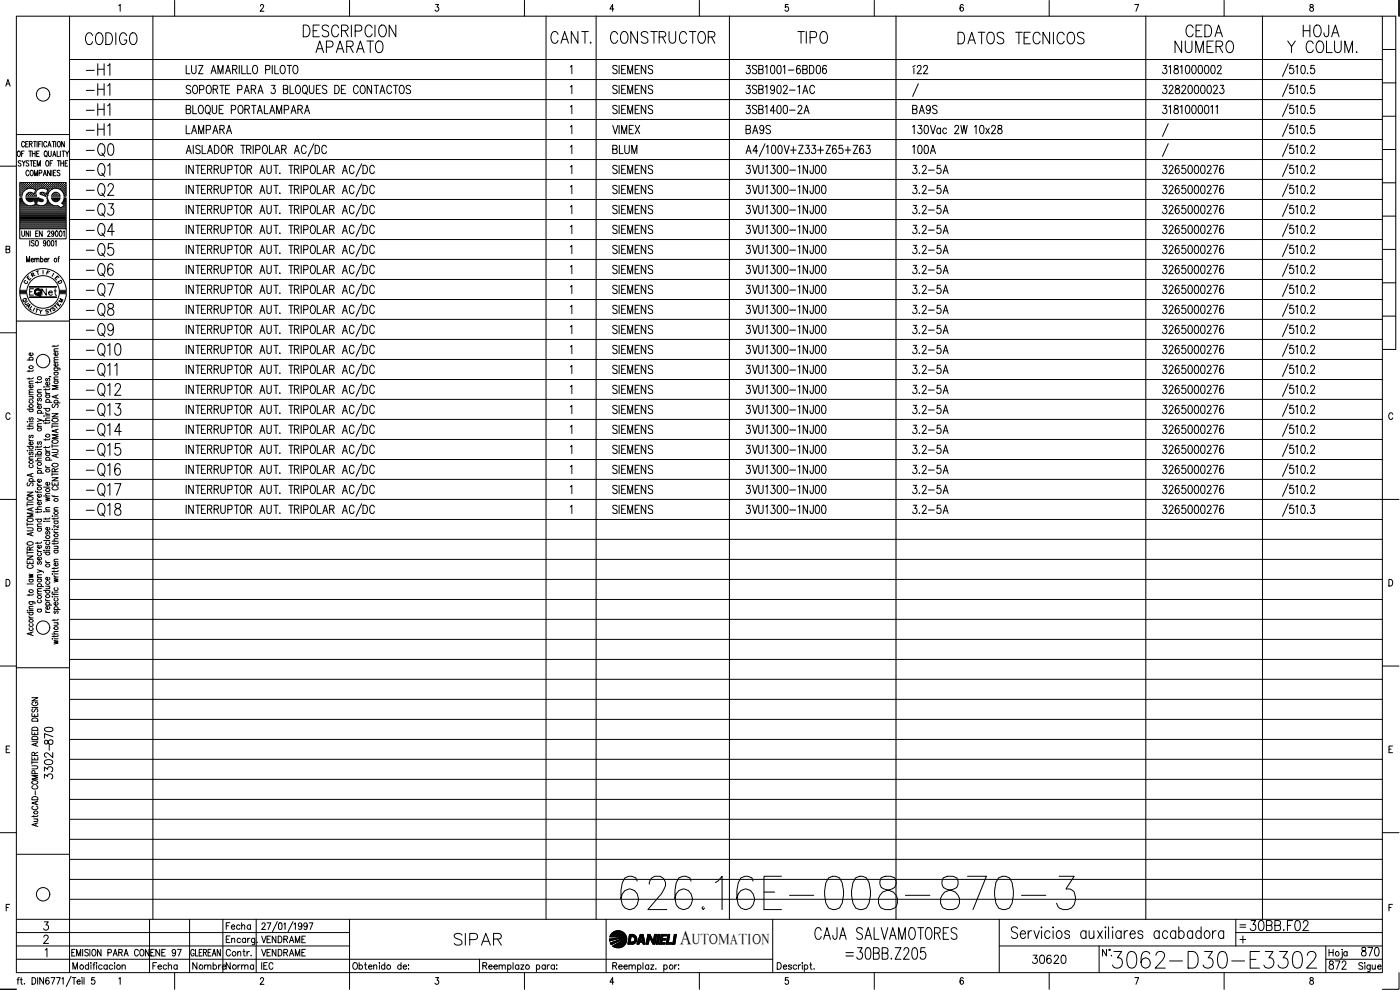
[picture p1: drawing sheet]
<svg xmlns="http://www.w3.org/2000/svg" width="420mm" height="297mm" viewBox="0 0 420 297" stroke-linecap="round" stroke-linejoin="round" font-family="sans-serif">
<defs><g id="words">
<text font-size="15" x="185.2" y="274.1">626.16E-008-870-3</text>
<text font-size="8.8" x="332.7" y="291.7">3062-D30-E3302</text>
<g font-size="7.5">
<text x="24.7" y="48.3">-Q0</text>
<text x="24.7" y="54.3">-Q1</text>
<text x="24.7" y="60.3">-Q2</text>
<text x="24.7" y="66.3">-Q3</text>
<text x="24.7" y="72.3">-Q4</text>
<text x="24.7" y="78.3">-Q5</text>
<text x="24.7" y="84.3">-Q6</text>
<text x="24.7" y="90.3">-Q7</text>
<text x="24.7" y="96.3">-Q8</text>
<text x="24.7" y="102.3">-Q9</text>
<text x="24.7" y="108.3">-Q10</text>
<text x="24.7" y="114.3">-Q11</text>
<text x="24.7" y="120.3">-Q12</text>
<text x="24.7" y="126.3">-Q13</text>
<text x="24.7" y="132.3">-Q14</text>
<text x="24.7" y="138.3">-Q15</text>
<text x="24.7" y="144.3">-Q16</text>
<text x="24.7" y="150.3">-Q17</text>
<text x="24.7" y="156.3">-Q18</text>
</g>
<g font-size="7.1">
<text x="24.3" y="14.5">CODIGO</text>
<text x="90" y="12.3">DESCRIPCION</text>
<text x="93.5" y="16.9">APARATO</text>
<text x="164" y="14.1">CANT.</text>
<text x="182" y="14.1">CONSTRUCTOR</text>
<text x="238.1" y="14.1">TIPO</text>
<text x="286.5" y="14.5">DATOS TECNICOS</text>
<text x="351.4" y="16.9">NUMERO</text>
<text x="354.5" y="12.3">CEDA</text>
<text x="385.2" y="16.9">Y COLUM.</text>
<text x="389.8" y="12.3">HOJA</text>
<text x="24.7" y="24">-H1</text>
<text x="24.7" y="30">-H1</text>
<text x="24.7" y="36">-H1</text>
<text x="24.7" y="42">-H1</text>
<text x="135.1" y="284.7">SIPAR</text>
<text x="243.4" y="282.9">CAJA SALVAMOTORES</text>
<text x="252.6" y="288.9">=30BB.Z205</text>
</g>
<text font-size="6.6" x="373.9" y="280.5">30BB.F02</text>
<g font-size="6.2">
<text x="16.9" y="224.7" transform="rotate(-90 16.9 224.7)">870</text>
<text x="407.5" y="288.2">870</text>
</g>
<text font-size="5.9" x="204" y="283.3">A</text>
<g font-size="5.7">
<text x="272.7" y="23.3">í22</text>
<text x="222.6" y="29.3">3SB1902-1AC</text>
<text x="347.5" y="29.3">3282000023</text>
<text x="222.6" y="35.3">3SB1400-2A</text>
<text x="272.7" y="35.3">BA9S</text>
<text x="54.7" y="41.3">LAMPARA</text>
<text x="222.6" y="41.3">BA9S</text>
<text x="182.7" y="47.3">BLUM</text>
<text x="272.7" y="47.3">100A</text>
<text x="272.7" y="53.3">3.2-5A</text>
<text x="347.5" y="53.3">3265000276</text>
<text x="272.7" y="59.3">3.2-5A</text>
<text x="347.5" y="59.3">3265000276</text>
<text x="272.7" y="65.3">3.2-5A</text>
<text x="347.5" y="65.3">3265000276</text>
<text x="272.7" y="71.3">3.2-5A</text>
<text x="347.5" y="71.3">3265000276</text>
<text x="272.7" y="77.3">3.2-5A</text>
<text x="347.5" y="77.3">3265000276</text>
<text x="272.7" y="83.3">3.2-5A</text>
<text x="347.5" y="83.3">3265000276</text>
<text x="272.7" y="89.3">3.2-5A</text>
<text x="347.5" y="89.3">3265000276</text>
<text x="272.7" y="95.2">3.2-5A</text>
<text x="347.5" y="95.2">3265000276</text>
<text x="272.7" y="101.2">3.2-5A</text>
<text x="347.5" y="101.2">3265000276</text>
<text x="272.7" y="107.2">3.2-5A</text>
<text x="347.5" y="107.2">3265000276</text>
<text x="272.7" y="113.2">3.2-5A</text>
<text x="347.5" y="113.2">3265000276</text>
<text x="272.7" y="119.2">3.2-5A</text>
<text x="347.5" y="119.2">3265000276</text>
<text x="272.7" y="125.2">3.2-5A</text>
<text x="347.5" y="125.2">3265000276</text>
<text x="272.7" y="131.2">3.2-5A</text>
<text x="347.5" y="131.2">3265000276</text>
<text x="272.7" y="137.2">3.2-5A</text>
<text x="347.5" y="137.2">3265000276</text>
<text x="272.7" y="143.2">3.2-5A</text>
<text x="347.5" y="143.2">3265000276</text>
<text x="272.7" y="149.2">3.2-5A</text>
<text x="347.5" y="149.2">3265000276</text>
<text x="272.7" y="155.2">3.2-5A</text>
<text x="347.5" y="155.2">3265000276</text>
<text x="16.6" y="234.9" transform="rotate(-90 16.6 234.9)">3302-</text>
<text x="308.7" y="290.3">30620</text>
<text x="397.6" y="292.1">872</text>
</g>
<g font-size="5.3">
<text x="11.3" y="90">Net</text>
<text x="56.8" y="292.1">Nombre</text>
<text x="66.7" y="292.1">Norma</text>
</g>
<text font-size="4.9" x="77.3" y="284">VENDRAME</text>
<g font-size="4.4">
<text x="6.7" y="85.4">E</text>
<text x="207.7" y="283.3">UTOMATION</text>
</g>
<g font-size="4">
<text x="12.7" y="83.6">F</text>
<text x="6" y="86.4">C</text>
<text x="8.1" y="84.3">R</text>
<text x="16.2" y="86.4">D</text>
<text x="6.3" y="92.8">U</text>
<text x="14.8" y="93.8">T</text>
</g>
<g font-size="3.5">
<text x="6.7" y="93.5">A</text>
<text x="370.8" y="279.4">=</text>
</g>
</g></defs>
<!-- layer: DCA_A3E2|CART -->
<g fill="none" stroke="#000" stroke-width=".3">
<path d="M4.9 4.9h410v286.9h-410zM20.9 4.9v286.9M35.6 1.7l.5-.4v2.1M52.4 .1v4.8M78.1 1.8l.1-.2a.49 .49 0 0 1 .7-.2 .49 .49 0 0 1 .1 .7l-.9 1.3h1.1M104.9 .1v4.8M130.7 1.3h.9l-.5 .8a.62 .62 0 0 1 .5 1 .62 .62 0 0 1-1-.1M157.4 .1v4.8M184.2 2.7h-1.2l.9-1.4v2.1M209.9 .1v4.8M236.6 1.3h-.9v.9a.6 .6 0 0 1 .9 .1 .6 .6 0 0 1-.1 .8 .6 .6 0 0 1-.9-.1M262.4 .1v4.8"/>
<path d="M289.1 1.6l-.5-.3a1.2 1.2 0 0 0 .1 2.1 .59 .59 0 0 0 .5-.9 .59 .59 0 0 0-1-.1l-.1 .3M314.9 .1v4.8M340.6 1.3h1.1l-.8 2.1M367.4 .1v4.8M393.2 1.5l-.1 .3 .3 .3a.65 .65 0 0 1 .8 .6 .65 .65 0 0 1-.7 .7 .66 .66 0 0 1-.4-.8 .66 .66 0 0 1 .8-.5l.2-.5a.56 .56 0 0 0-.9-.1zM414.9 4.9h4v99.9h-4M414.9 14.8h4M419.9 .1v4.8M1.7 25.9l.7-2 .6 2M2 25.2h.8M414.9 34.9h4M414.9 24.9h4"/>
<path d="M0 49.9h4.9M4.9 40.4h16M5.4 45.4l.1-.1a.88 .88 0 0 1 .6 .9 .88 .88 0 0 1-.6 .8 1.13 1.13 0 0 1-.1-1.6zM6.1 56.7h.1M6.1 56h.1M6.1 55.4h.1M6.1 57.3h.1M6.1 57.9h.1M6.1 58.6h.1M6.1 59.8h.4M6.1 59.5h.4M6.2 57h.2"/>
<path d="M6.2 56.4h.2M6.2 55.7h.2M6.2 55.1h.2M6.2 57.6h.2M6.2 58.3h.2M6.3 48.4l-.3-.2-.5 .2 .1 .4 .6 .3 .1 .5-.3 .3-.5-.3M6.3 55v.2M6.3 55.7v.1M6.3 56.3v.2M6.3 56.9v.2M6.3 57.6v.1M6.3 58.2v.2"/>
<path d="M6.5 46.1h.4M6.6 58.9h-.7v-4.1h14v4.1h-.7M6.6 59.4h-.7v9.3h14v-9.3h-.7M6.6 56.7h.1M6.6 56h.1M6.6 55.4h.1M6.6 57.3h.1M6.6 57.9h.1M6.6 59.4a2.54 2.54 0 0 0 3.2 2.2M6.6 48.2l.5 .8 .5-.8M6.6 55.3v.2M6.6 56v.1"/>
<path d="M6.6 56.6v.2M6.6 57.2v.2M6.6 57.9v.1M6.9 57h.1M6.9 56.4h.1M6.9 55.7h.1M6.9 55.1h.1M6.9 55v.2M6.9 55.7v.1M6.9 56.3v.2M6.9 56.9v.2M7.1 49v.9"/>
<path d="M7.2 56.7h.2M7.2 56h.2M7.2 55.4h.2M7.2 45.3h-.7v1.7M7.3 55.3v.2M7.3 56v.1M7.3 56.6v.2M7.4 42.8a.46 .46 0 0 0-.6-.4 .46 .46 0 0 0-.3 .6v.5a.46 .46 0 0 0 .3 .6 .46 .46 0 0 0 .6-.4M7.5 56.4h.2M7.5 55.7h.2M7.5 55.1h.2M7.6 55v.2"/>
<path d="M7.6 55.7v.1M7.6 56.3v.2M7.7 43.2h.5M7.8 58.9h3.1M7.8 56.7h.1M7.8 56h.2M7.8 55.4h.2M7.9 55.3v.2M7.9 56v.1M7.9 56.6v.1M7.9 59.5h3.7M8 58.6h.1"/>
<path d="M8.1 59.8h4.4M8.1 56.4h.2M8.1 55.7h.2M8.1 55.1h.2M8.1 58.3h.2M8.2 55v.2M8.2 55.7v.1M8.2 56.3v.2M8.2 58.2v.2M8.5 42.4h-.8v1.7h.8M8.5 56h.1M8.5 55.4h.1"/>
<path d="M8.5 58.6h.1M8.5 57.9h.1M8.6 55.3v.2M8.6 56v.1M8.6 57.9v.1M8.6 58.5v.2M8.6 48.4a.4 .4 0 0 0-.6-.2 .4 .4 0 0 0 0 .7l.4 .2a.43 .43 0 0 1 .1 .7 .43 .43 0 0 1-.7-.2M8.6 45.3h.9M8.7 51.5a.47 .47 0 0 0-.6-.4 .47 .47 0 0 0-.3 .6v.4a.46 .46 0 0 0 .3 .6 .46 .46 0 0 0 .6-.4M8.8 56.4h.1M8.8 55.7h.1M8.8 55.1h.1"/>
<path d="M8.8 58.3h.1M8.8 43.2l.7-.1 .1-.5-.8-.2v1.7M8.8 55v.2M8.8 55.7v.1M8.8 56.3v.1M8.8 58.2v.2M9 48.2h.8M9.1 45.3v1.7M9.1 56h.2M9.1 55.4h.2M9.1 57.9h.2M9.1 58.6h.2"/>
<path d="M9.1 51.3l.3-.2a.86 .86 0 0 1 .6 .8 .86 .86 0 0 1-.6 .8l-.4-.6zM9.2 55.3v.2M9.2 56v.1M9.2 57.9v.1M9.2 58.5v.2M9.2 43.2l.5 .9M9.4 48.2v1.7M9.4 56.4h.2M9.4 55.7h.2M9.4 55.1h.2M9.4 58.3h.2M9.4 57.7l-.9 .2-.7 .9"/>
<path d="M9.5 55v.2M9.5 55.7v.1M9.5 56.3v.1M9.5 58.2v.2M9.7 46.1h.8M9.7 45.3v1.7M9.7 56h.2M9.7 55.4h.2M9.7 58.6h.2M9.8 56.6l.9 .3-.4 1.2-.9-.3M9.8 56.6a2.54 2.54 0 0 0-3.2 2.2M9.8 55.3v.2"/>
<path d="M9.8 56v.1M9.8 58h.1M9.8 58.5v.2M10 56.4h.2M10 55.7h.2M10 55.1h.2M10 58.3h.2M10.1 42.4h.8M10.1 49h.4M10.1 55v.2M10.1 55.7v.1M10.1 56.3v.2"/>
<path d="M10.1 58.2v.2M10.3 52.7v-1.6l.5 1.6 .5-1.6v1.6M10.4 56.7h.1M10.4 56h.1M10.4 55.4h.1M10.4 58.6h.1M10.5 42.4v1.7M10.5 55.3v.2M10.5 56v.1M10.5 56.6v.1M10.5 58.5v.2M10.5 57.9h.1"/>
<path d="M10.5 45.3v1.7M10.7 56.4h.1M10.7 55.7h.1M10.7 55.1h.1M10.8 55v.2M10.8 55.7v.1M10.8 56.3v.2M10.8 57h.1M10.8 48.2h-.7v1.7h.7M11 46.1h.5M11 56.7h.2M11 56h.2"/>
<path d="M11 55.4h.2M11.1 55.3v.2M11.1 56v.1M11.1 56.6v.2M11.1 42.4v1.7M11.2 49.9v-1.7l.4 1.7 .5-1.7v1.7M11.3 56.4h.2M11.3 55.7h.2M11.3 55.1h.2M11.4 55v.2M11.4 55.7v.1M11.4 56.3v.2"/>
<path d="M11.5 56.8a1.46 1.46 0 0 0-.5 2M11.5 59.4h-3.7l.7 .9 .9 .2M11.5 59.3l.3 .1M11.6 43.2h.5M11.6 56h.2M11.6 55.4h.2M11.7 51.9l.7-.1 .1-.6-.8-.1v1.6M11.7 59.5l1 .3M11.7 55.3v.2M11.7 56v.1M11.8 45.3h-.8v1.7h.8M11.9 56.4h.2"/>
<path d="M11.9 55.7h.2M11.9 55.1h.2M12 55v.2M12 55.7v.1M12 56.3v.2M12.1 58.3l1 .3M12.3 56h.1M12.3 55.4h.1M12.3 57.9h.1M12.4 42.4h-.8v1.7M12.4 55.3v.2M12.4 56v.1"/>
<path d="M12.4 57.9v.1M12.6 56.4h.1M12.6 55.7h.1M12.6 55.1h.1M12.6 58.3h.1M12.7 42.4v1.7M12.7 55v.2M12.7 55.7v.1M12.7 56.3v.1M12.7 58.2v.2M12.7 59.8l.3 .4-.4 .3M12.9 56h.2"/>
<path d="M12.9 55.4h.2M12.9 57.9h.2M13 52.7l.5-1.6 .4 1.6M13 55.3v.2M13 56v.1M13 57.9v.1M13 57.7h-.3a.41 .41 0 0 0-.5 .1 .41 .41 0 0 0-.1 .5M13.1 58.6l.5 .2M13.2 52.2h.6M13.2 56.4h.2M13.2 55.7h.2M13.2 55.1h.2"/>
<path d="M13.2 58.3h.2M13.3 55v.2M13.3 55.7v.1M13.3 56.3v.2M13.3 58.2v.2M13.4 56.6l1 .3-.4 1.2-1-.3M13.4 56.6l-1-.1-1 .3M13.5 45.4l.1-.1a.86 .86 0 0 1 .6 .9 .86 .86 0 0 1-.6 .8 1.25 1.25 0 0 1-.1-1.6zM13.5 58.9h.8M13.5 56h.2M13.5 55.4h.2M13.5 58.6h.2"/>
<path d="M13.6 55.3v.2M13.6 56v.1M13.6 58.5v.2M13.8 46.6l.3 .5M13.8 56.4h.2M13.8 55.7h.2M13.8 55.1h.2M13.8 58.3h.2M13.9 55v.2M13.9 55.7v.1M13.9 56.3v.2M13.9 58.2v.2"/>
<path d="M14 48.3l.1-.1a.86 .86 0 0 1 .6 .8 .86 .86 0 0 1-.6 .9 1.14 1.14 0 0 1-.1-1.6zM14 42.8a.46 .46 0 0 0-.5-.4 .46 .46 0 0 0-.4 .6v.5a.46 .46 0 0 0 .3 .6 .46 .46 0 0 0 .6-.4M14.2 58.6h.1M14.2 56.7h.2M14.2 56h.2M14.2 55.4h.2M14.2 57.9h.2M14.3 55.3v.2M14.3 56v.1M14.3 56.6v.2M14.3 57.9v.1M14.3 57.3h.1"/>
<path d="M14.4 44.1l.4-1.7 .5 1.7M14.5 57h.1M14.5 56.4h.1M14.5 55.7h.1M14.5 55.1h.1M14.5 45.3v1.2l.4 .5 .4-.3 .1-1.4M14.5 43.5h.6M14.6 57.6h-.1M14.6 55v.2M14.6 55.7v.1M14.6 56.3v.2M14.6 56.9v.2"/>
<path d="M14.8 56.7h.2M14.8 56h.2M14.8 55.4h.2M14.9 55.3v.2M14.9 56v.1M14.9 56.6v.2M15 49h.5M15.1 51.1v1.6l-.8-1.6v1.6M15.1 56.4h.2M15.1 55.7h.2M15.1 55.1h.2M15.2 55v.2"/>
<path d="M15.2 55.7v.1M15.2 56.3v.2M15.5 56.7h.1M15.5 56h.1M15.5 55.4h.1M15.5 59.4h2.5a1.26 1.26 0 0 1-1.2 1.1 1.26 1.26 0 0 1-1.3-1.1zM15.5 58.9h2.5M15.5 58.8a1.25 1.25 0 0 1 1.3-1.1 1.25 1.25 0 0 1 1.2 1.1M15.5 55.3v.2M15.5 56v.1M15.5 56.6v.1M15.6 51.1v1.6"/>
<path d="M15.6 59.5h2.3M15.7 42.4h.8M15.7 56.4h.2M15.7 55.7h.2M15.7 55.1h.2M15.7 59.8h2M15.8 56.7a2.53 2.53 0 0 1 3.4 2.1M15.8 48.2h-.8v1.7M15.8 56.7l-1 .7-.5 1.4M15.8 47l.5-1.7 .5 1.7M15.8 55v.2M15.8 55.7v.1"/>
<path d="M15.8 56.3v.2M15.9 58.3l-.1 .1M16 46.4h.6M16 51.8h.5M16.1 42.4v1.7M16.1 56h.2M16.1 55.4h.2M16.1 58.6h.2M16.2 55.3v.2M16.2 56v.1M16.2 58h.1M16.2 58.5v.2"/>
<path d="M16.2 57.9h.1M16.4 56.4h.2M16.4 55.7h.2M16.4 55.1h.2M16.4 58.3h.2M16.5 55v.2M16.5 55.7v.1M16.5 56.3v.1M16.5 58.2v.2M16.7 42.4v1.7M16.7 56h.2M16.7 55.4h.2"/>
<path d="M16.7 57.9h.2M16.7 58.6h.2M16.8 51.1h-.8v1.6h.8M16.8 55.3v.2M16.8 56v.1M16.8 57.9v.1M16.8 58.5v.2M17 56.4h.2M17 55.7h.2M17 55.1h.2M17 58.3h.2M17.1 55v.2"/>
<path d="M17.1 55.7v.1M17.1 56.3v.1M17.1 58.2v.2M17.1 45.3v1.7h.7M17.2 48.2h.8M17.4 56h.1M17.4 55.4h.1M17.4 58.6h.1M17.4 42.5l.1-.1a.86 .86 0 0 1 .7 .9 .86 .86 0 0 1-.7 .8 1.19 1.19 0 0 1-.1-1.6zM17.4 55.3v.2M17.4 56v.1M17.4 58.5v.2"/>
<path d="M17.6 48.2v1.7M17.7 56.4h.1M17.7 55.7h.1M17.7 55.1h.1M17.7 55v.2M17.7 55.7v.1M17.7 56.3v.2M18 51.3l-.3-.2-.6 .2 .2 .4 .6 .4 .1 .4-.3 .2-.6-.2M18 56.7h.2M18 56h.2M18 55.4h.2M18.1 55.3v.2"/>
<path d="M18.1 56v.1M18.1 56.6v.2M18.1 45.3v1.7M18.2 49h.9M18.2 48.2v1.7M18.3 56.4h.2M18.3 55.7h.2M18.3 55.1h.2M18.4 56.9l.1 .1M18.4 55v.2M18.4 55.7v.1M18.4 56.3v.2"/>
<path d="M18.6 45.3h.8M18.6 56.7h.2M18.6 56h.2M18.6 55.4h.2M18.7 57.2l.1 .1M18.7 55.3v.2M18.7 56v.1M18.7 56.6v.2M18.9 57h.2M18.9 56.4h.2M18.9 55.7h.2M18.9 55.1h.2"/>
<path d="M18.9 57.6h.2M19 45.3v1.7M19 55v.2M19 55.7v.1M19 56.3v.2M19 56.9v.2M19 57.6v.1M19.1 48.2v1.7M19.2 59.4l-.7 1.6M19.3 56.7h.1M19.3 56h.1M19.3 55.4h.1"/>
<path d="M19.3 57.3h.1M19.3 57.9h.1M19.3 59.8h.4M19.3 42.4v1.7l-.8-1.7v1.7M19.3 58.6h.1M19.3 59.5h.4M19.3 55.3v.2M19.3 56v.1M19.3 56.6v.2M19.3 57.2v.2M19.3 57.9v.1M19.3 58.5v.2"/>
<path d="M19.6 49h.4M19.6 57h.1M19.6 56.4h.1M19.6 55.7h.1M19.6 55.1h.1M19.6 57.6h.1M19.6 58.3h.1M19.6 55v.2M19.6 55.7v.1M19.6 56.3v.2M19.6 56.9v.2M19.6 57.6v.1"/>
<path d="M19.6 58.2v.2M19.7 45.3l.5 .8 .4-.8M20.2 46.1v.9M20.3 48.2h-.7v1.7h.7M414.9 54.8h4M414.9 44.9h4M1.8 74.8l1-.1 .1-.7-1.1-.1v1.9l1.1-.1 .1-.5-.5-.4M5.9 68.7v3h14v-3M6.1 64.3h13.6M6.1 64h13.6M6.1 63.7h13.6M6.1 63.4h13.6"/>
<path d="M6.1 63h13.6M6.1 62.7h13.6M6.1 62.4h12M6.1 62.1h11.6M6.1 61.8h2.2M6.1 61.5h1.6M6.1 61.1h1.2M6.1 60.8h.9M6.1 60.5h.7M6.1 60.2h.5M6.1 64.6h13.6M6.1 64.9h13.6"/>
<path d="M6.1 65.3h13.6M6.1 65.6h13.6M6.1 65.9h13.6M6.1 66.2h13.6M6.1 66.5h13.6M6.1 66.8h13.6M6.1 67.2h13.6M6.1 67.5h13.6M6.1 67.8h13.6M6.1 68.1h13.6M6.1 68.4h13.6M6.5 69.3v1.2l.4 .4 .5-.4v-1.2"/>
<path d="M8 78.6v-1.7l.4 1.7 .5-1.7v1.7M8.3 60.2h1.7M8.6 69.3v1.6l-.8-1.6v1.6M8.9 72.2v1.6M9.1 69.3v1.6M9.4 78h.7l-.1-.3a.47 .47 0 0 0-.7 0 .47 .47 0 0 0 .1 .7l.3 .2 .4-.2M9.4 60.5l.9-.3 .3 1.1-.8 .4M9.7 61.8h2.1M10.2 72.4l-.3-.2-.5 .2 .1 .4 .6 .3 .1 .5-.3 .2-.5-.2M10.4 77.8l.3-.3 .3 .1v1M10.4 77.5v1.1M10.5 60.2h.6"/>
<path d="M10.5 60.5h.5M10.6 61.5h.4M10.6 60.8h.4M10.7 61.1h.2M10.7 70h.5M10.8 72.2h.2a.88 .88 0 0 1 .5 .8 .88 .88 0 0 1-.5 .8 1.09 1.09 0 0 1-.2-1.6zM11 77.8l.3-.3 .3 .1 .1 1M11.5 69.3h-.8v1.6h.8M11.6 60.2h1.3M12.2 60.5l-1-.3-.2 1.1 1.7 .4M12.2 77.8l.1-.2a.46 .46 0 0 1 .6 .5 .46 .46 0 0 1-.7 .3M12.2 76.9v1.7"/>
<path d="M12.2 60.5h.4M12.7 69.3v1.6l-.9-1.6v1.6M13.2 61.8h2.8M13.3 78h.7l-.1-.4a.46 .46 0 0 0-.6 .5 .46 .46 0 0 0 .7 .3M13.7 61.5h1.7M13.8 72.7l-.2 .4a.43 .43 0 0 1-.6-.5 .43 .43 0 0 1 .7-.2l-.1 1.3-.3 .1-.2-.2M14 61.1h.9M14.2 60.8h.5M14.3 60.5h.2M14.3 69.7l.2-.4 .5 .3-.7 1.3h.8M14.3 60.2h.1M14.4 72.2h.1a.92 .92 0 0 1 .5 .8 .92 .92 0 0 1-.5 .8l-.3-.7z"/>
<path d="M14.4 77.5v1.1M14.8 77.5l-.4 .5M15.5 72.2h.2a.96 .96 0 0 1 0 1.6l-.3-.7zM15.8 61.5l.6 .2a1.41 1.41 0 0 1 1.8 .6M15.8 61.5l-1-.7-.5-1.4h-.3a1.59 1.59 0 0 1-1.2 2.3M16 60.2h1.4M16.2 69.8l-.2 .4a.43 .43 0 0 1-.6-.5 .43 .43 0 0 1 .7-.2l-.1 1.4h-.3l-.2-.2M16.6 72.5l.2-.3v1.6M16.8 69.4l.2-.1a.96 .96 0 0 1 0 1.6l-.4-.7zM17.4 77.5h.4M17.8 76.9l-.3 .4v1.3M17.9 69.4l.2-.1a.92 .92 0 0 1 .5 .8 .92 .92 0 0 1-.5 .8l-.3-.7z"/>
<path d="M18.3 62.4h1.4M18.5 61l.8 .7-1.1 .6M18.8 60.8h.9M18.8 62.1h.9M18.8 61.1h.9M19 69.6l.3-.3v1.6M19 60.5h.7M19.1 60.2h.6M19.2 61.5h.5M19.4 61.8h.3M414.9 74.8h4M414.9 64.8h4"/>
<path d="M0 99.9h4.9M4.9 96.3h16M5.9 88.1h2.1M5.9 87.1a7 7 0 0 1 7-6.5 7 7 0 0 1 7 6.5M5.9 88.1a7 7 0 0 0 7 6.5 7 7 0 0 0 7-6.5M8.1 87.1a4.9 4.9 0 0 1 4.8-4.4 4.9 4.9 0 0 1 4.9 4.4M8.1 88.1a4.9 4.9 0 0 0 4.8 4.4 4.9 4.9 0 0 0 4.9-4.4M8.8 86h8.2v.1h-8.2M8.8 89.1h8.2v.2h-8.2zM8.9 86h8M8.9 89.2h8M10.1 86.6h-1.2v1.9"/>
<path d="M10.8 92.7l.7 .2M11.2 92.8l-.4 1M11.9 92.9l.3 .6 .5-.5M12.2 93.5l-.1 .6M17.8 88.1h2.1M414.9 94.9h4M414.9 84.9h4M8.1 108h1.8M8.7 111.1v.5M8.7 113.4v.4M8.7 119h1.2M8.7 118.4h1.2"/>
<path d="M8.7 115.1h1.2M8.8 109.9a.54 .54 0 0 1 .8-.1 .54 .54 0 0 1 .1 .8h-.7l-.3-.3zM9 108l-.2-.1a.56 .56 0 0 1 .5-.7 .56 .56 0 0 1 .6 .7l-.2 .1M9.6 119l.3 .3v.4h-1.2M9.7 115.6l.2 .1a.52 .52 0 0 1-.6 .7 .52 .52 0 0 1-.4-.8h.3v.8M9.7 105.9l.2 .1a.53 .53 0 0 1-.6 .7 .53 .53 0 0 1-.4-.8h.3v.8M9.9 117.7l-1.1 .1-.1 .3 .4 .3M9.9 116.9l-1.1 .1-.1 .3 .4 .4M9.9 114.4l-1.1 .1-.1 .3 .4 .3M9.9 113.3l-.3 .4h-1.5M9.9 111v.3l-1.8 .1M11.2 114.5v.5"/>
<path d="M11.2 117.7h1.2M11.5 119.5l-.3 .3 .3 .5 .4-.7h.5v.4l-.3 .3M12.4 116.9l-1.1 .1-.1 .4 .4 .3M12.4 114.4l-.3 .4h-1.5M13.1 116.1h.2zM13.7 117.5l.1 .3 .4 .3M13.7 116.6v.5M13.7 118.5h1.2M13.7 118.1h1.2M13.7 116.1h1.2M14 118.5l-.2 .2a.55 .55 0 0 0 .5 .7 .55 .55 0 0 0 .6-.7l-.2-.2M14 113.5l-.3 .3 .1 .4h.3l.3-.6 .3-.1 .2 .3-.2 .5"/>
<path d="M14.7 114.8l.2 .1a.54 .54 0 0 1-.6 .7 .54 .54 0 0 1-.4-.8h.3v.8M14.9 113l.4 .1M14.9 116.6l-.3 .3h-1.5M16.2 110.4l1.7 .1v.5M16.2 103.6v.5M16.2 114.3h1.2M16.2 113.8h1.2M16.2 111.7h1.2M16.2 108.7h1.2M16.2 105.4h1.2M16.5 114.3l-.2 .2a.55 .55 0 0 0 .5 .6 .55 .55 0 0 0 .6-.6l-.2-.2M16.5 111.7l-.2 .1a.53 .53 0 0 0 .6 .8 .53 .53 0 0 0 .3-.9"/>
<path d="M16.5 110.4l-.2 .2a.55 .55 0 0 0 .5 .6 .55 .55 0 0 0 .6-.6l-.2-.2M16.8 118.7v.7M17.2 109.1l.2 .1a.53 .53 0 0 1-.6 .7 .53 .53 0 0 1-.4-.7l.3-.1v.8M17.2 105.8l.2 .1a.53 .53 0 0 1-.6 .7 .53 .53 0 0 1-.4-.7l.3-.1v.8M17.4 118.5l-1.8 .5 1.8 .6M17.4 115.7h-1.8l1.8 .5-1.8 .6h1.8M17.4 113.1h-1.1l-.1 .4 .4 .3M17.4 107.9l-1.1 .1-.1 .4 .4 .3M17.4 107.2l-1.1 .1-.1 .3 .4 .3M17.4 104.6l-1.1 .1-.1 .4 .4 .3M17.4 103.5v.3l-1.8 .1M3 124.3a.63 .63 0 0 0-.8-.4 .63 .63 0 0 0-.4 .7v.5a.63 .63 0 0 0 .4 .7 .63 .63 0 0 0 .8-.4"/>
<path d="M8.1 135.2h.2zM8.1 126.5h.2zM8.1 127.9h1.8M8.1 133.9h1.8M8.1 122.8h1.8M8.7 131.7l.1 .3 .4 .2M8.7 128.4v.4M8.7 137.8h1.2M8.7 135.2h1.2M8.7 132.2h1.2M8.7 126.5h1.2M8.8 121.6a.54 .54 0 0 1 .8-.2 .54 .54 0 0 1 .1 .8h-.7l-.3-.3z"/>
<path d="M9 139.5l-.2 .1a.56 .56 0 0 0 .5 .7 .56 .56 0 0 0 .6-.7l-.2-.1M9 135.7l-.3 .3 .3 .5 .4-.7h.5v.4l-.2 .3M9 133.9l-.2 .2a.55 .55 0 0 0 .5 .6 .55 .55 0 0 0 .6-.6l-.2-.2M9 130.6l-.3 .2 .3 .5 .4-.7h.5v.4l-.2 .3M9 125.3l-.3 .2 .3 .6 .4-.7h.5v.4l-.2 .3M9 122.8l-.2 .1a.55 .55 0 0 0 .5 .7 .55 .55 0 0 0 .6-.7l-.2-.1M9 120.1l-.2 .2a.55 .55 0 0 0 .5 .7 .55 .55 0 0 0 .6-.7l-.2-.2M9.7 132.6l.2 .1a.54 .54 0 0 1-.6 .8 .54 .54 0 0 1-.4-.8l.3-.1v.9M9.9 137l-1.1 .1-.1 .3 .4 .4M9.9 128.3v.3h-1.8M9.9 127.2h-1.1l-.1 .3 .4 .4M10.6 136.8h.2z"/>
<path d="M10.6 138.3h1.8M10.6 136.3h1.8M10.7 134.8v.1zM11.2 125.6l1.2 .5-1.2 .4M11.2 120.7l.1 .4 .4 .2M11.2 133.8v.6M11.2 136.8h1.2M11.2 134.9h1.2M11.2 128.4h1.2M11.2 127.9h1.2M11.2 124h1.8M11.2 121.3h1.2"/>
<path d="M11.5 136.3a.57 .57 0 0 1 .2-1 .57 .57 0 0 1 .7 .7l-.3 .3M11.5 132.5l-.3 .3 .3 .5 .4-.7h.5v.4l-.3 .3M11.5 128.4a.51 .51 0 0 0-.1 .8 .51 .51 0 0 0 .8 0 .51 .51 0 0 0-.1-.8M11.5 124a.57 .57 0 0 1 .2-1 .57 .57 0 0 1 .7 .7l-.3 .3M12.1 121.7l.3 .2a.55 .55 0 0 1-.6 .7 .55 .55 0 0 1-.4-.8l.3-.1v.9M12.4 137.5h-1.1l-.1 .4 .4 .4M12.4 133.8l-.3 .3h-1.5M12.4 127.1l-1.1 .1-.1 .4 .4 .3M12.4 126.1l.6 .2v.3M13.1 124.8h.2zM13.1 126.2h1.8M13.1 122.5h1.8"/>
<path d="M13.7 139.8l.1 .3 .4 .2M13.7 134.8l.1 .4 .4 .2M13.7 123.7l.1 .4 .4 .2M13.7 126.7v.5M13.7 131.7v.5M13.7 134v.5M13.7 138.1h1.8M13.7 135.9h1.2M13.7 135.4h1.2M13.7 124.8h1.2M13.7 124.3h1.2M13.7 120.7h1.8"/>
<path d="M14 138.1a.54 .54 0 0 1-.1-.8 .54 .54 0 0 1 .8 0l.2 .3-.2 .5M14 135.9a.54 .54 0 0 0-.1 .8 .54 .54 0 0 0 .8 0l.2-.3-.2-.5M14 122.5l-.2 .2a.53 .53 0 0 0 .6 .7 .53 .53 0 0 0 .3-.9M14 120.7a.54 .54 0 0 1-.1-.8 .54 .54 0 0 1 .8 0l.2 .3-.2 .5M14.9 133.9l-.3 .4h-1.5M14.9 131.6v.3h-1.8M14.9 126.6v.3h-1.8M14.9 125.4l-1.1 .1-.1 .3 .4 .4M15.6 134.8h1.3l.5 .4-.2 .5-1.6 .1M15.6 124.1h1.8l-1.8 1h1.8M15.6 127.4v1M15.6 133.3v1"/>
<path d="M15.6 133.8h1.8M15.6 127.9h1.8M15.6 127.2h1.8M15.7 139.3a1.06 1.06 0 0 1 1.7 .4 1 1 0 0 1-1 .4 1 1 0 0 1-.8-.7zM15.7 132.2a1.06 1.06 0 0 1 1.7 .4 1.01 1.01 0 0 1-1 .5 1.01 1.01 0 0 1-.8-.7zM15.7 125.8a1.06 1.06 0 0 1 1.7 .4 1 1 0 0 1-1 .4 1 1 0 0 1-.8-.7zM15.9 121.3l-.3 .4 .3 .6 .4-.2 .3-.7a.51 .51 0 0 1 .8 .1 .51 .51 0 0 1-.2 .8M16.2 120.9h1.8M16.5 120.9l-.2-.1a.55 .55 0 0 1 .5-.7 .55 .55 0 0 1 .6 .7l-.2 .1M16.8 129v.7M16.8 136.4v.7M17.4 136.2l-1.8 .5 1.8 .6"/>
<path d="M17.4 130.4h-1.8l1.8 .6-1.8 .5h1.8M17.4 128.8l-1.8 .5 1.8 .6M418 124.3a.63 .63 0 0 0-.8-.4 .63 .63 0 0 0-.4 .7v.5a.63 .63 0 0 0 .4 .7 .63 .63 0 0 0 .8-.4M0 149.8h4.9M8.1 158.4h1.6l.2 .3-.2 .5-1.6 .1M8.1 147.6h1.8l-1.8 1h1.8M8.1 150.9v1M8.1 156.8v1M8.1 157.3h1.8M8.1 151.4h1.8M8.1 150.7h1.8M8.2 155.7a1.06 1.06 0 0 1 1.7 .5 1.03 1.03 0 0 1-1 .4 1.03 1.03 0 0 1-.8-.7z"/>
<path d="M8.2 149.3a1.02 1.02 0 0 1 1.7 .4 1.03 1.03 0 0 1-1 .4 1.03 1.03 0 0 1-.8-.7zM8.4 144.9l-.3 .3 .3 .6 .4-.1 .3-.6a.49 .49 0 0 1 .8-.1 .49 .49 0 0 1-.2 .8M8.7 144.4h1.8M9 144.4l-.2-.1a.56 .56 0 0 1 .5-.7 .56 .56 0 0 1 .6 .7l-.2 .1M9.3 142.2v.7M9.3 152.5v.7M9.3 159.9v.7M9.9 159.7l-1.8 .6 1.8 .5M9.9 154h-1.8l1.8 .5-1.8 .6h1.8M9.9 152.3l-1.8 .6 1.8 .5M9.9 142l-1.8 .6 1.8 .5M10.6 147.3l.4 .4h1.4"/>
<path d="M10.6 155.8h1.8M10.6 152.9h1.8M11.2 149.5l.1 .4 .4 .2M11.2 145.1l.1 .3 .4 .2M11.2 140l.1 .4 .4 .2M11.2 147.4v.5M11.2 153.4v.5M11.2 158.5h1.2M11.2 158h1.2M11.2 150.1h1.2M11.2 145.6h1.2M11.2 142h1.8"/>
<path d="M11.2 140.6h1.2M11.3 146.3a.54 .54 0 0 1 .8-.2 .54 .54 0 0 1 0 .8h-.6l-.3-.2zM11.5 158.5a.51 .51 0 0 0-.1 .8 .51 .51 0 0 0 .8 0 .51 .51 0 0 0-.1-.8M11.5 155.8a.57 .57 0 0 0 .2 .9 .57 .57 0 0 0 .7-.6l-.3-.3M11.5 142a.58 .58 0 0 1 .2-1 .58 .58 0 0 1 .7 .7l-.3 .3M12.1 150.6l.3 .1a.54 .54 0 0 1-.6 .8 .54 .54 0 0 1-.4-.8l.3-.1v.9M12.1 148.3l.3 .2a.54 .54 0 0 1-.6 .7 .54 .54 0 0 1-.4-.8l.3-.1v.9M12.1 143.8l.3 .2a.54 .54 0 0 1-.6 .7 .54 .54 0 0 1-.4-.8l.3-.1v.9M12.4 157.2l-1.1 .1-.1 .3 .4 .4M12.4 153.3l-.3 .4h-1.5M12.4 152l-1.1 .1-.1 .4 .4 .4M13.1 156.4h.2z"/>
<path d="M13.1 153.5h.2zM13.1 148.8h1.8M13.1 146.2h1.8M13.7 149.3l1.2 .2-1.2 .3 1.2 .3-1.2 .3M13.7 156.4h1.2M13.7 155.4v.5M13.7 153.5h1.2M13.7 153h1.2M13.7 140.3h1.2M14 159.5l-.3 .3 .1 .4h.3l.3-.6 .3-.1 .2 .3-.2 .5M14.7 158.2l.2 .2a.53 .53 0 0 1-.6 .7 .53 .53 0 0 1-.4-.8l.3-.1v.9M14.7 144.7l.2 .2a.53 .53 0 0 1-.6 .7 .53 .53 0 0 1-.4-.8l.3-.1v.9"/>
<path d="M14.9 155.3v.3l-1.8 .1M14.9 152.3h-1.1l-.1 .4 .4 .3M14.9 148l-1.1 .1-.1 .3 .4 .4M15.6 158.8h.2zM15.6 154.8h.2zM15.6 148.6l.4 .4h1.4M15.6 144.7v.9h1.8v-.9M15.6 143.3h1.8l-1.8 1h1.8M15.6 142.3h1.8M15.6 141.8v1M16 146a.52 .52 0 0 0-.4 .6 .52 .52 0 0 0 .7 .4h.4a.53 .53 0 0 0 .7-.4 .53 .53 0 0 0-.4-.6M16.2 159.2l.1 .4 .4 .2"/>
<path d="M16.2 153.1h1.2M16.2 148.7v.4M16.2 155.4v.5M16.2 159.8h1.2M16.2 158.8h1.2M16.2 156.3h1.2M16.2 154.8h1.2M16.5 156.3l-.2 .2a.55 .55 0 0 0 .5 .7 .55 .55 0 0 0 .6-.7l-.2-.2M16.5 141.5l-.1-.8h-.7l-.1 .8h1.8M16.5 145v.6M17.4 157.6v.7l-1.2-.7v.7M17.4 155.3v.3h-1.8"/>
<path d="M17.4 152.3l-1.1 .1-.1 .3 .4 .4M17.4 140.6l-.9 .4M414.9 149.8h5M1.8 173.8a1.01 1.01 0 0 1 1.2 1 1.01 1.01 0 0 1-1.2 1zM8.1 168.2v.9h1.8v-.9M8.1 166.8h1.8l-1.8 1h1.8M8.1 175.2h1.8M8.1 165.8h1.8M8.1 165.3v1M8.2 162.8a1.02 1.02 0 0 1 1.7 .4 1.03 1.03 0 0 1-1 .4 1.03 1.03 0 0 1-.8-.7zM8.6 169.5a.52 .52 0 0 0-.5 .7 .52 .52 0 0 0 .7 .3h.4a.53 .53 0 0 0 .7-.3 .53 .53 0 0 0-.4-.7M8.7 172.2l1.2 .3-1.2 .3 1.2 .3-1.2 .2"/>
<path d="M8.7 178.3v.5M8.7 173.8h1.2M9 173.8l-.2 .2a.55 .55 0 0 0 .5 .7 .55 .55 0 0 0 .6-.7l-.2-.2M9 165l-.1-.8h-.6l-.2 .8h1.8M9 168.6v.5M9.9 178.2v.3h-1.8M9.9 164.1l-.9 .5M11.2 170.9l1.2 .5-1.2 .4M11.2 164.9l.1 .3 .4 .3M11.2 178.2h1.2M11.2 176h1.8M11.2 173.8h1.2"/>
<path d="M11.2 173.3h1.2M11.2 165.5h1.2M11.2 162.7v.5M11.5 176a.51 .51 0 0 1-.1-.7 .51 .51 0 0 1 .8 0 .51 .51 0 0 1-.1 .7M11.5 173.8a.57 .57 0 0 0 .2 .9 .57 .57 0 0 0 .7-.6l-.3-.3M11.5 168.5l-.3 .3 .3 .5 .4-.7h.5v.4l-.3 .3M11.5 165.9a.51 .51 0 0 0-.1 .7 .51 .51 0 0 0 .8 0 .51 .51 0 0 0-.1-.7M12.1 167.2a.56 .56 0 0 1-.2 .9 .56 .56 0 0 1-.7-.6l.5-.3v.8M12.1 163.6l.3 .2a.54 .54 0 0 1-.6 .7 .54 .54 0 0 1-.4-.8l.3-.1v.9M12.4 177.4h-1.1l-.1 .4 .4 .4M12.4 176.6l-1.1 .1-.1 .3 .4 .4M12.4 172.5h-1.1l-.1 .4 .4 .4"/>
<path d="M12.4 171.4l.6 .2v.3M12.4 162.6l-.3 .4h-1.5M13.1 165.1h.2zM13.1 177.2h1.8M13.1 165.7h1.8M13.1 162.2h1.8M13.7 179.7l.1 .3 .4 .2M13.7 168.2l.1 .4 .4 .2M13.7 175.9h1.2M13.7 168.8h1.2M13.7 165.1h1.2M14 177.2l-.2 .1a.53 .53 0 0 0 .6 .7 .53 .53 0 0 0 .3-.8"/>
<path d="M14 174.5l-.2 .1a.53 .53 0 0 0 .6 .7 .53 .53 0 0 0 .3-.8M14 165.7l-.2 .1a.56 .56 0 0 0 .5 .7 .56 .56 0 0 0 .6-.7l-.2-.1M14 163.9l-.3 .3 .1 .4h.3l.3-.7h.3l.2 .3-.2 .4M14 162.6l-.2 .1a.56 .56 0 0 0 .5 .7 .56 .56 0 0 0 .6-.7l-.2-.1M14.6 175.9l.3 .3v.4h-1.2M14.7 173.2l.2 .1a.54 .54 0 0 1-.6 .8 .54 .54 0 0 1-.4-.8l.3-.1v.9M15.6 179.1h.2zM15.6 178l.1 .3h1.7M15.6 177.7h.2zM15.6 172.2h.2zM15.6 162.4h1.8M16.2 173.6l1.2 .2-1.2 .3 1.2 .3-1.2 .3"/>
<path d="M16.2 172.6l.1 .3 .4 .2M16.2 165.1h1.2M16.2 162.8v.6M16.2 170.3v.5M16.2 171.2v.5M16.2 178.1v.4M16.2 179.1h1.2M16.2 177.7h1.2M16.2 173.1h1.2M16.2 172.2h1.2M16.2 168.6h1.2M16.2 163.9h1.2"/>
<path d="M16.5 179.5l-.2 .1a.55 .55 0 0 0 .5 .7 .55 .55 0 0 0 .6-.7l-.2-.1M16.5 176.3l-.2 .2a.55 .55 0 0 0 .5 .7 .55 .55 0 0 0 .6-.7l-.2-.2M16.5 165.1l-.2 .2a.55 .55 0 0 0 .5 .6 .55 .55 0 0 0 .6-.6l-.2-.2M17.1 163.9l.3 .3v.4h-1.2M17.2 168.9l.2 .2a.53 .53 0 0 1-.6 .7 .53 .53 0 0 1-.4-.8l.3-.1v.9M17.4 171.1v.3l-1.8 .1M17.4 170.2l-.3 .3h-1.5M17.4 167.8l-1.1 .1-.1 .3 .4 .4M17.4 162.8l-.3 .3h-1.5M17.4 161.6l-1.1 .1-.1 .3 .4 .4M416.8 173.8a1.01 1.01 0 0 1 1.2 1 1.01 1.01 0 0 1-1.2 1zM0 199.8h4.9"/>
<path d="M8.1 183.2h.2zM8.1 183.7h1.8M8.7 184.9l.1 .3 .4 .2M8.7 180.5l1.7 .1 .1 .6M8.7 185.4h1.2M8.7 183.2h1.2M8.7 182.7h1.2M8.8 186a.59 .59 0 0 1 .7-.2 .59 .59 0 0 1 .4 .7 .58 .58 0 0 1-.8 .2 .58 .58 0 0 1-.3-.7zM9 188.4l-.2 .1a.55 .55 0 0 0 .5 .7 .55 .55 0 0 0 .6-.7l-.2-.1M9 187.1a.57 .57 0 0 0 .3 1 .57 .57 0 0 0 .6-.7l-.2-.3M9 183.7a.57 .57 0 0 0 .3 .9 .57 .57 0 0 0 .6-.6l-.2-.3M9 180.5l-.2 .2a.55 .55 0 0 0 .5 .7 .55 .55 0 0 0 .6-.7l-.2-.2"/>
<path d="M9.3 189.8v.7M9.9 189.6l-1.8 .5 1.8 .6M9.9 181.9l-1.1 .1-.1 .3 .4 .4M11.2 182.8h1.2M11.5 182.8a.51 .51 0 0 0-.1 .7 .51 .51 0 0 0 .8 0 .51 .51 0 0 0-.1-.7M11.5 180a.57 .57 0 0 0 .2 1 .57 .57 0 0 0 .7-.7l-.3-.3M13.7 183.2l.1 .3 .4 .3M13.7 183.8h1.2M13.7 181.6h1.8M13.7 180.2h1.2M14 181.6l-.2-.2a.53 .53 0 0 1 .6-.7 .53 .53 0 0 1 .3 .9M14.7 182l.2 .1a.53 .53 0 0 1-.6 .7 .53 .53 0 0 1-.4-.7l.3-.1v.8"/>
<path d="M15.6 191.7h.2zM15.6 190.2h1.8M16.2 192.1l1.2 .3-1.2 .3 1.2 .2-1.2 .3M16.2 191.7h1.2M16.2 185.8v.5M16.2 190.7v.5M16.2 186.8h1.2M16.2 182.9h1.8M16.5 183.3l-.3 .2 .1 .5h.3l.3-.6 .3-.1 .2 .2-.2 .6M16.5 182.9l-.2-.2a.55 .55 0 0 1 .5-.6 .55 .55 0 0 1 .6 .6l-.2 .2M17.1 186.8l.3 .4v.3l-1.2 .1M17.2 180.7l.2 .2a.54 .54 0 0 1-.6 .7 .54 .54 0 0 1-.4-.8l.3-.1v.9"/>
<path d="M17.4 190.6v.3l-1.8 .1M17.4 189.5h-1.1l-.1 .4 .4 .3M17.4 185.7v.3l-1.8 .1M414.9 199.8h5M4.9 200.3h16M1.9 224.8h.6M2.9 223.8h-1v2h1M416.9 224.8h.6M417.9 223.8h-1v2h1M0 249.8h4.9M4.9 256.3h16M414.9 249.8h5"/>
<path d="M1.9 272.3h.6M2.9 271.3h-1v2M4.9 275.8h410M4.9 279.8h100M44.9 275.8v16M56.9 275.8v16M66.9 275.8v16M76.9 275.8v16M104.9 275.8v21M181.9 275.8v16M183.6 280h3.7M183.8 279.9h3.4"/>
<path d="M184 279.7h3M184.2 279.6h2.6M184.4 279.5h2.1M231.9 275.8v16M299.9 275.8v16M370.9 279.8h44M370.9 275.8v8M416.9 272.3h.6M417.9 271.3h-1v2M0 296.8h4.9M4.9 283.8h100M4.9 287.8h227"/>
<path d="M5.1 293.9h.6M5.8 293.3l-.3 .1-.1 .3v1.6M6.1 293.9h.6M6.3 293.3v1.6l.1 .3 .4 .1M7.3 295.1l.1 .1M9.6 293.3a1 1 0 0 1 1.1 1 1 1 0 0 1-1.1 1zM11.3 293.3v2M13.1 293.3v2l-1.2-2v2M14.7 293.6l-.3-.3a1.1 1.1 0 0 0-.7 1 1.1 1.1 0 0 0 .6 1 .59 .59 0 0 0 .5-.9 .59 .59 0 0 0-1-.1l-.1 .3M15.3 293.3h1.2l-.8 2M17 293.3h1.1l-.8 2M18.6 293.7l.4-.4v2"/>
<path d="M21.3 292.9l-1.4 3.1M21.7 293.3h1.1M22.2 293.3v2M23.1 294.5h1l-.1-.3a.57 .57 0 0 0-.8 .1 .57 .57 0 0 0 .1 .8 .57 .57 0 0 0 .8-.1M24.6 293.3v.2zM24.6 293.9v1.4M25.2 293.3v2M28.4 293.3h-.8l-.1 .9a.62 .62 0 0 1 .9 0 .62 .62 0 0 1-.1 .9 .62 .62 0 0 1-.9-.2M35.6 293.7l.5-.4v2M52.4 291.8v5M78.1 293.8l.1-.3a.49 .49 0 0 1 .7-.1 .49 .49 0 0 1 .1 .7l-.9 1.2h1.1M130.7 293.3h.9l-.5 .8a.62 .62 0 0 1 .5 .9 .62 .62 0 0 1-1 0"/>
<path d="M143.9 287.8v4M157.4 291.8v5M182.9 281.8l3-.5 .2 .2-3.2 .8M182.9 282h1.3M182.9 281.9h1.8M182.9 282.3h.3M182.9 282.1h.8M182.9 281.7l.1 .6M183 281.8h2.2M183 281h5l-2.1 .3-.2-.2h-2.7h4.7M183.1 280.8h4.8M183.1 282.9h1.3"/>
<path d="M183.2 282.9l3.2-1.1 .1 .2-3.1 1.4zM183.2 280.7h4.6M183.2 280.5h4.5M183.2 283.1h.9M183.3 280.4h4.4M183.3 283.2h.6M183.4 283.4h.2M183.4 280.3h4.1M183.5 282.8h1.2M183.5 280.1h4M183.8 282.7h1.2M183.9 283.8a2.57 2.57 0 0 0 3 .2 2.57 2.57 0 0 0 1.1-2.8l-1.4 .8 .2 .2-2.9 1.7"/>
<path d="M183.9 283.9h3.2M184 281.6h1.7M184 283.8h3.2M184.1 284h2.8M184.2 282.6h1.1M184.2 294.7h-1.2l.9-1.4v2M184.2 283.6h3.2M184.4 284.2h2.2M184.5 283.5h3M184.6 282.4h.9M184.7 284.3h1.6M184.7 283.4h2.9"/>
<path d="M185 282.3h.8M185 283.2h2.7M185 281.5h1.1M185.2 283.1h2.5M185.3 282.1h.8M185.4 282.9h2.4M185.7 282h.7M185.7 282.8h2.2M185.8 281.2h.8M185.9 282.7h2.1M186.1 281.9h.3M186.1 282.6h1.9"/>
<path d="M186.2 281.5l1.1-.1-.9 .3zM186.2 281.6h.4M186.4 282.4h1.6M186.4 281.5h.6M186.6 282.3h1.4M186.6 282h1.5M186.8 282.1h1.2M186.8 281.9h1.3M186.9 281.2h.3M186.9 281.3h.3M187.1 281.8h1M187.4 281.6h.7"/>
<path d="M187.5 281.3h.5M187.6 281.5h.4M187.9 281.2h.1M188 281a2.6 2.6 0 0 0-2.5-1.8 2.6 2.6 0 0 0-2.5 1.9M188.4 283.2h1.8M188.5 282.9h2.1M188.5 283.1h2M188.5 282.7h2.4M188.5 282.8h2.3M188.6 282.6h.5M188.6 282.4h.5M188.6 282.3h.6"/>
<path d="M188.6 282.1h.6M188.6 282h.6M188.7 281.9h.5M188.7 281.8h.6M188.7 281.6h.6M188.7 281.5h.6M188.8 281.3h.6M188.8 281.2h.6M188.8 281.1h1.1a.78 .78 0 0 1 .6 .7 .78 .78 0 0 1-.6 .8M188.8 281h2M188.8 280.8h1.9M188.8 280.7h1.8"/>
<path d="M188.9 280.5h1.5M188.9 280.4h1.2M188.9 280.4a1.67 1.67 0 0 1 2.2 1v.8l-.4 .7-.8 .4h-1.5zM189.4 281l-.3 1.6h.8M190 281.1h.9M190.1 282.6h.9M190.2 281.2h.8M190.3 282.4h.7M190.4 281.3h.7M190.4 282.3h.7M190.5 281.5h.6M190.5 282.1h.6"/>
<path d="M190.5 281.6h.6M190.5 282h.6M190.5 281.9h.6M190.5 281.8h.6M191.2 283.2h.6M191.2 283.1h.7M191.3 282.9h.6M191.3 282.8h.6M191.3 282.7h2.2M191.4 282.6h2.1M191.4 282.4h2M191.5 282.3h1.9"/>
<path d="M191.5 282.1h.7M191.6 282h.6M191.6 281.9h.6M191.7 281.8h.6M191.7 281.6h.6M191.8 281.5h.6M191.8 281.3h.6M191.9 281.2h.5M191.9 281.1h1.3M191.9 281h1.2M192 280.8h1.1M192 280.7h1.1"/>
<path d="M192.1 280.5h.9M192.1 280.4h.9M192.2 280.4h.8l.6 2.9h-.6l-.1-.6h-.9l-.2 .6h-.7zM192.5 281l.3 1.2h-.6zM192.6 281.3h.6M192.6 281.2h.6M192.6 281.5h.7M192.7 281.8h.6M192.7 281.6h.6M192.7 281.9h.6M192.7 282.1h.7M192.7 282h.6"/>
<path d="M192.9 282.8h.6M192.9 282.9h.6M193 283.1h.6M193 283.2h.6M194 283.2h.6M194 282.9h.6M194 283.1h.6M194.1 282.7h.6M194.1 282.8h.5M194.1 282.6h.6M194.1 282.4h.6M194.1 282.3h.6"/>
<path d="M194.1 282.1h.7M194.2 282h.6M194.2 281.9h.6M194.2 281.8h.7M194.2 281.6h.7M194.3 281.5h.6M194.3 281.3h.6M194.3 281.2h1.2M194.4 281.1h1M194.4 281h1M194.4 280.8h.9M194.4 280.7h.8"/>
<path d="M194.4 280.4h.7l1 2.1 .3-2.1h.7h-.7h.7l-.5 2.9h-.6l-1.1-2.1-.3 2.1h-.6zM194.4 280.5h.8M195 281.3h.5M195.1 281.5h.5M195.1 280.4h-.7l-.4 2.9M195.2 281.6h.5M195.2 281.8h.5M195.3 281.9h.5M195.3 282h.6M195.4 282.1h.5M195.5 282.3h.5M195.5 282.4h1.2"/>
<path d="M195.6 282.6h1.1M195.7 282.7h1M195.7 282.8h.9M195.8 282.9h.8M195.8 283.1h.8M195.9 283.2h.7M196.1 282.3h.6M196.1 282.1h.7M196.2 282h.6M196.2 281.9h.6M196.2 281.8h.6M196.2 281.6h.6"/>
<path d="M196.3 281.5h.6M196.3 281.3h.6M196.3 281.1h.6M196.3 281.2h.6M196.3 281h.7M196.4 280.8h.6M196.4 280.7h.6M196.4 280.5h.6M197 283.1h.6M197 283.2h.6M197 282.8h.7M197 282.9h.7"/>
<path d="M197.1 282.6h.6M197.1 282.7h.6M197.1 282.4h.6M197.1 282.3h.6M197.1 282.1h.7M197.2 282h.6M197.2 281.9h.6M197.2 281.8h.6M197.2 281.6h.7M197.3 281.5h.6M197.3 281.3h.6M197.3 281.1h.7"/>
<path d="M197.3 281.2h.6M197.4 281h.6M197.4 280.8h.6M197.4 280.7h.6M197.4 280.5h.6M197.4 280.4h.7l-.5 2.9h-.7zM197.4 280.4h.7M198 283.1h1.6M198 283.2h1.6M198 282.8h.6M198 282.9h1.6M198.1 282.6h.5"/>
<path d="M198.1 282.7h.5M198.1 282.4h.6M198.1 282.3h.6M198.2 282.1h.5M198.2 282h1.6M198.2 281.9h1.6M198.2 281.8h1.7M198.2 281.6h1.7M198.3 281.5h.5M198.3 281.3h.5M198.3 281.1h.6M198.3 281.2h.6"/>
<path d="M198.4 281h.5M198.4 280.8h1.6M198.4 280.7h1.6M198.4 280.5h1.6M198.5 280.4h1.6l-.1 .4h-1.1l-.1 .8h1.1l-.1 .5h-1.1l-.1 .7h1v.5h-1.6zM198.5 280.4h1.6M200 283.1h1.6M200 283.2h1.6M200 282.8h.6M200 282.9h1.6M200.1 282.6h.5M200.1 282.7h.5"/>
<path d="M200.1 282.4h.6M200.1 282.3h.6M200.2 282.1h.5M200.2 282h.5M200.2 281.9h.5M200.2 281.8h.6M200.2 281.6h.6M200.2 281.5h.6M200.3 281.3h.5M200.3 281.1h.6M200.3 281.2h.6M200.4 281h.5"/>
<path d="M200.4 280.8h.5M200.4 280.7h.6M200.4 280.5h.6M200.4 280.4h.6l-.4 2.4h1l-.1 .5h-1.6zM200.4 280.4h.6M201.9 283.2h.6M201.9 282.9h.7M201.9 283.1h.7M202 282.7h.6M202 282.8h.6M202 282.6h.6M202.1 282.4h.5"/>
<path d="M202.1 282.3h.6M202.1 282.1h.6M202.1 282h.6M202.1 281.9h.6M202.1 281.8h.7M202.2 281.6h.6M202.2 281.5h.6M202.2 281.3h.6M202.2 281.2h.7M202.3 281.1h.6M202.3 281h.6M202.3 280.8h.6"/>
<path d="M202.3 280.7h.6M202.4 280.5h.6M202.4 280.4h.6M202.4 280.4h.6l-.5 2.9h-.6zM209.9 291.8v5M236.6 293.3h-.9v.9a.6 .6 0 0 1 .9 0 .6 .6 0 0 1-.1 .9 .6 .6 0 0 1-.9-.1M262.4 291.8v5M289.1 293.6l-.5-.3a1.2 1.2 0 0 0 .1 2 .59 .59 0 0 0 .5-.8 .59 .59 0 0 0-1-.1l-.1 .3M299.9 283.8h115M314.9 291.8v5M340.6 293.3h1.1l-.8 2M367.4 291.8v5"/>
<path d="M393.2 293.4l-.1 .4 .3 .3a.65 .65 0 0 1 .8 .6 .65 .65 0 0 1-.7 .6 .66 .66 0 0 1-.4-.8 .66 .66 0 0 1 .8-.4l.2-.5a.56 .56 0 0 0-.9-.2zM397.9 287.8h17M419.9 291.8v5h-5"/>
<circle cx="12.9" cy="28.3" r="2.01"/>
<circle cx="16.6" cy="78" r=".51"/>
<circle cx="11.8" cy="113.5" r=".56"/>
<circle cx="11.8" cy="118.6" r=".56"/>
<circle cx="12.9" cy="108.3" r="2.01"/>
<circle cx="9.3" cy="138.6" r=".55"/>
<circle cx="11.8" cy="139.2" r=".56"/>
<circle cx="14.3" cy="130.7" r=".57"/>
<circle cx="14.3" cy="141.2" r=".57"/>
<circle cx="14.3" cy="147" r=".57"/>
<circle cx="16.8" cy="150" r=".56"/>
<circle cx="16.8" cy="153.9" r=".56"/>
<circle cx="9.3" cy="177.4" r=".55"/>
<circle cx="11.8" cy="179.1" r=".56"/>
<circle cx="14.3" cy="161.1" r=".57"/>
<circle cx="14.3" cy="169.7" r=".56"/>
<circle cx="14.3" cy="178.9" r=".57"/>
<circle cx="16.8" cy="160.6" r=".56"/>
<circle cx="12.9" cy="188.3" r="2.01"/>
<circle cx="16.8" cy="188.5" r=".57"/>
<circle cx="12.9" cy="268.3" r="2.01"/>
</g>
<!-- layer: DCA_A3E2|CART-ES -->
<g fill="none" stroke="#000" stroke-width=".3">
<path d="M67.9 277.8h.7M69 276.8h-1.1v2M69.4 278.1h1v-.4a.58 .58 0 0 0-.9 .1 .58 .58 0 0 0 .1 .8 .58 .58 0 0 0 .8-.1M72 277.8a.58 .58 0 0 0-.8-.1 .58 .58 0 0 0 0 .9 .58 .58 0 0 0 .8-.1M72.5 277.9l.4-.4 .5 .1v1.2M72.5 276.8v2M75.2 277.8a.6 .6 0 0 0-.9-.1 .6 .6 0 0 0 0 .9 .6 .6 0 0 0 .9-.1M75.2 277.5v1.3M21.9 290.8v-2l.7 2 .6-2v2M26.6 289.8a.59 .59 0 0 0-.9 0 .59 .59 0 0 0 0 .8 .59 .59 0 0 0 .9 0M26.6 288.8v2M27.3 288.8v.2z"/>
<path d="M27.3 289.5v1.3M27.9 289.5h.6M28.6 288.8l-.4 .1v.3v1.6M29 288.8v.2zM29 289.5v1.3M30.6 289.8a.6 .6 0 0 0-.8-.1 .6 .6 0 0 0 0 .9 .6 .6 0 0 0 .8 0M32.2 289.8a.59 .59 0 0 0-.9 0 .59 .59 0 0 0 0 .8 .59 .59 0 0 0 .9 0M32.2 289.5v1.3M33.8 289.8a.6 .6 0 0 0-.9-.1 .6 .6 0 0 0 0 .9 .6 .6 0 0 0 .9 0M34.4 288.8v.2zM34.4 289.5v1.3M36.6 289.9l.4-.4 .5 .1 .1 1.2"/>
<path d="M36.6 289.5v1.3M45.9 289.8h.7M47 288.8h-1.1v2M47.4 290.1h1.1v-.2a.59 .59 0 0 0-.9-.1 .59 .59 0 0 0 0 .9 .59 .59 0 0 0 .9-.1M50 289.8a.59 .59 0 0 0-.9 0 .59 .59 0 0 0 0 .8 .59 .59 0 0 0 .9 0M50.5 289.9l.4-.4 .5 .1 .1 1.2M50.5 288.8v2M53.2 289.8a.59 .59 0 0 0-.9 0 .59 .59 0 0 0 0 .8 .59 .59 0 0 0 .9 0M53.2 289.5v1.3M67.9 281.8h.7M69 280.8h-1.1v2h1.1M69.2 285.3a.65 .65 0 0 0-.8-.4 .65 .65 0 0 0-.5 .7v.5a.65 .65 0 0 0 .5 .7 .65 .65 0 0 0 .8-.4"/>
<path d="M69.5 281.9l.4-.4 .5 .1v1.2M69.5 281.5v1.3M71.3 285.9l.5-.4 .4 .1 .1 1.2M71.3 285.5v1.3M72.2 281.8a.59 .59 0 0 0-.9 0 .59 .59 0 0 0 0 .8 .59 .59 0 0 0 .9 0M72.9 285.5h.6M73.2 284.8v1.7l.1 .3h.3M73.7 281.8a.59 .59 0 0 0-.8 0 .59 .59 0 0 0 0 .8 .59 .59 0 0 0 .8 0M73.7 281.5v1.3M74.1 285.5v1.3M74.3 281.5v1.3M74.8 285.5l-.4 .1-.3 .5"/>
<path d="M75 281.5l-.4 .1-.3 .5M76.5 281.8a.59 .59 0 0 0-.9 0 .59 .59 0 0 0 0 .8 .59 .59 0 0 0 .9 0M106.2 288.9a1 1 0 0 1 1.1 .7 1 1 0 0 1-.5 1.2 1.06 1.06 0 0 1-1-.7 1.06 1.06 0 0 1 .4-1.2zM107.8 289.8a.59 .59 0 0 1 .8 0 .59 .59 0 0 1 0 .8 .59 .59 0 0 1-.8 0M107.8 288.8v2M109.4 289.5h.6M109.6 288.8v1.6l.1 .3 .4 .1M110.6 290.1h1a.54 .54 0 0 0-.6-.6 .54 .54 0 0 0-.4 .8l.4 .5 .6-.2M112.1 289.9l.5-.4 .4 .1 .1 1.2M112.1 289.5v1.3M113.8 288.9h.2zM113.9 289.5v1.3"/>
<path d="M115.5 289.8a.59 .59 0 0 0-.9 0 .59 .59 0 0 0 0 .8 .59 .59 0 0 0 .9 0M115.5 288.8v2M120.4 289.8a.59 .59 0 0 0-.9 0 .59 .59 0 0 0 0 .8 .59 .59 0 0 0 .9 0M120.4 288.8v2M121 290.1h1a.54 .54 0 0 0-.6-.6 .54 .54 0 0 0-.4 .8l.4 .5 .6-.2M122.5 290.7h.2zM122.6 289.5v.2zM144.9 289.8l1-.1 .2-.3-.2-.5-1-.1v2M145.5 289.8l.6 1M146.7 290.1h1a.54 .54 0 0 0-.6-.6 .54 .54 0 0 0-.4 .8l.4 .5 .6-.2M148.2 290.1h1.1a.56 .56 0 0 0-.7-.6 .56 .56 0 0 0-.4 .8l.5 .5 .6-.2M149.8 289.9l.4-.4 .4 .1 .1 1.2"/>
<path d="M149.8 289.5v1.3M150.7 289.9l.4-.4 .5 .1v1.2M152.4 289.8a.59 .59 0 0 1 .8 0 .59 .59 0 0 1 0 .8 .59 .59 0 0 1-.8 0M152.4 289.5v2M154 288.8v2M155.7 289.8a.6 .6 0 0 0-.9-.1 .6 .6 0 0 0 0 .9 .6 .6 0 0 0 .9 0M155.7 289.5v1.3M156.3 289.5h.9l-.9 1.3h.9M161 289.8a.59 .59 0 0 1 .8 0 .59 .59 0 0 1 0 .8 .59 .59 0 0 1-.8 0M161 289.5v2M163.7 289.8a.59 .59 0 0 0-.9 0 .59 .59 0 0 0 0 .8 .59 .59 0 0 0 .9 0M163.7 289.5v1.3"/>
<path d="M164.3 289.5v1.3M164.9 289.5l-.4 .1-.2 .5M166.4 289.8a.6 .6 0 0 0-.9-.1 .6 .6 0 0 0 0 .9 .6 .6 0 0 0 .9 0M166.4 289.5v1.3M167 290.7h.2zM167.1 289.5v.2zM183.9 289.8l1-.1 .2-.3-.2-.5-1-.1v2M184.5 289.8l.6 1M185.7 290.1h1a.6 .6 0 0 0-.8-.5 .6 .6 0 0 0-.1 1l.3 .2 .6-.2M187.2 290.1h1.1a.54 .54 0 0 0-.7-.6 .54 .54 0 0 0-.4 .8l.5 .5 .6-.2M188.8 289.9l.4-.4 .4 .1 .1 1.2M188.8 289.5v1.3"/>
<path d="M189.7 289.9l.5-.4 .4 .1 .1 1.2M191.3 289.8a.59 .59 0 0 1 .9 0 .59 .59 0 0 1 0 .8 .59 .59 0 0 1-.9 0M191.3 289.5v2M193 288.8v2M194.7 289.8a.59 .59 0 0 0-.9 0 .59 .59 0 0 0 0 .8 .59 .59 0 0 0 .9 0M194.7 289.5v1.3M195.3 289.5h.9l-.9 1.3h.9M196.8 290.6l.1 .1M199.2 289.8a.59 .59 0 0 1 .9 0 .59 .59 0 0 1 0 .8 .59 .59 0 0 1-.9 0M199.2 289.5v2M202.5 289.5v1.3M203.2 289.5l-.5 .1-.2 .5"/>
<path d="M203.6 290.7h.2zM203.7 289.5v.2zM400.1 284.8v2M402.7 284.9h.2zM402.8 285.5v1.6l-.4 .4M404.3 285.8a.58 .58 0 0 0-.9-.1 .58 .58 0 0 0 0 .9 .58 .58 0 0 0 .9-.1M404.3 285.5v1.3M409 289.1l-.4-.3-.6 .1-.1 .6 .9 .5 .2 .6-.4 .2-.8-.2M409.6 289.5v1.3M411.2 289.5l-.1 1.8-.6 .1M411.2 289.8a.59 .59 0 0 0-.8 0 .59 .59 0 0 0 0 .8 .59 .59 0 0 0 .8 0M411.8 289.5l.1 1.2 .4 .1 .4-.4"/>
<path d="M412.7 289.5v1.3M413.5 290.1h1a.54 .54 0 0 0-.7-.6 .54 .54 0 0 0-.3 .8l.4 .5 .6-.2"/>
<circle cx="24.5" cy="290.1" r=".64"/>
<circle cx="35.6" cy="290.1" r=".64"/>
<circle cx="70.2" cy="286.1" r=".64"/>
<circle cx="116.6" cy="290.1" r=".65"/>
<circle cx="158.3" cy="290.1" r=".65"/>
<circle cx="201.4" cy="290.1" r=".64"/>
<circle cx="401.3" cy="286.1" r=".64"/>
</g>
<!-- layer: CART -->
<g fill="none" stroke="#000" stroke-width=".3">
<path d="M419.9 .1v4.8M9.6 219.5v.9h1.7M9.6 214.1v.9h1.7v-.9M9.6 209.3h1.7l-1.7 1h1.7M9.6 212.3h1.7M9.7 218.4a.98 .98 0 0 1 1-.2 .98 .98 0 0 1 .6 .9h-1.7zM9.7 215.7a.96 .96 0 0 1 1-.3 .96 .96 0 0 1 .6 1h-1.7zM9.8 212.7l-.2 .3 .1 .5h.5l.5-.7 .4-.1 .2 .3-.2 .6M10 210.7a.54 .54 0 0 0-.4 .6 .54 .54 0 0 0 .6 .4h.5a.55 .55 0 0 0 .7-.5 .55 .55 0 0 0-.7-.5v.3M10.4 214.4v.6M9.6 229.8h1.5l.2 .4-.2 .5h-1.5M9.6 227.1v.9h1.7"/>
<path d="M9.6 228.7h1.7M9.6 228.2v1M9.6 222.4h1.7M9.7 239.3a.96 .96 0 0 1 1-.3 .96 .96 0 0 1 .6 1h-1.7zM9.7 234.5a.89 .89 0 0 1 1-.3 .89 .89 0 0 1 .6 .8 .88 .88 0 0 1-1.1 .4 .88 .88 0 0 1-.5-.9zM9.7 221.2a.98 .98 0 0 1 1-.3 .98 .98 0 0 1 .6 1h-1.7zM10 235.7a.52 .52 0 0 0-.4 .7 .52 .52 0 0 0 .6 .4h.5a.52 .52 0 0 0 .6-.4 .52 .52 0 0 0-.4-.7M10.4 226.7l-.1-.9h-.6l-.1 .9h1.7M10.5 232.1l-.1-.8h-.7l-.1 .8h1.7M10.6 237.3v1.2M11.3 232.7h-1.7l1.7 .5-1.7 .6h1.7M11.3 222.8l-1.7 .6 1.7 .5"/>
<path d="M10 241.9a.54 .54 0 0 0-.4 .6 .54 .54 0 0 0 .6 .4h.5a.54 .54 0 0 0 .6-.4 .54 .54 0 0 0-.4-.6M10.2 245.7h1.1M10.2 244.7v.5M10.8 240.6v.7M10.8 247.1v.7M11 245.7l.3 .4v.3l-1.1 .1M11.3 246.9l-1.7 .5 1.7 .6M11.3 244.6v.3l-1.7 .1M11.3 240.4l-1.7 .5 1.7 .6M13.3 276.6h1.2l-.7 .9a.79 .79 0 0 1 .7 1.2 .79 .79 0 0 1-1.4-.1M78.6 277.4l.2-.4 .4-.1 .4 .6-1.1 1.4h1.2M80.1 276.9h1.2l-.8 2"/>
<path d="M83.2 276.5l-1.4 3.1M83.8 277h.7l.2 .7-.2 1.1-.5 .1a1.49 1.49 0 0 1-.2-1.9zM85.2 277.3l.4-.4v2M87.9 276.5l-1.5 3.1M88.2 277.3l.4-.4v2M90.6 277.6a.53 .53 0 0 1-.6 .5 .53 .53 0 0 1-.5-.6l.5-.6a1.1 1.1 0 0 1 .6 1 1.1 1.1 0 0 1-.6 1l-.4-.3M92.2 277.6a.53 .53 0 0 1-.6 .5 .53 .53 0 0 1-.5-.6l.6-.6a1.1 1.1 0 0 1 .5 1 1.1 1.1 0 0 1-.6 1l-.4-.3M92.8 276.9h1.1l-.8 2M305.4 278.6a.98 .98 0 0 0-1.1-.6 .98 .98 0 0 0-.8 .9l.3 .5 1 .5a.89 .89 0 0 1 .6 .9 .89 .89 0 0 1-.7 .8h-.5l-.7-.5M308.6 279.3v2.3M309.7 279.3a.99 .99 0 0 0-1.1 .9M310.3 279.3l.8 2.3 .8-2.3"/>
<path d="M312.6 279.3v2.3M315.1 279.8l-.3-.4a.92 .92 0 0 0-1 .1 .92 .92 0 0 0-.3 1.1 .93 .93 0 0 0 1.1 1l.5-.5M316.1 279.3v2.3M317.4 279.4a1.13 1.13 0 0 1 1.4 .8 1.13 1.13 0 0 1-.7 1.4 1.2 1.2 0 0 1-1.1-.9 1.2 1.2 0 0 1 .4-1.3zM321 279.8a.75 .75 0 0 0-.7-.6 .75 .75 0 0 0-.8 .6l.2 .3a1.43 1.43 0 0 1 1.3 .8v.2a.75 .75 0 0 1-.7 .5 .75 .75 0 0 1-.8-.5M325.9 279.8a.78 .78 0 0 0-.7-.6 .78 .78 0 0 0-.8 .6 1.07 1.07 0 0 0 0 1.3 1.07 1.07 0 0 0 1.3 .3l.2-.3M325.9 279.3v2.3M326.9 279.3l.1 2.1 .7 .2 .6-.7M328.3 279.3v2.3M329.4 279.3l1.4 2.3M330.8 279.3l-1.4 2.3M331.8 278.1l.1 .1-.1 .2z"/>
<path d="M331.8 279.3v2.3M332.7 278.1v3.5M333.9 278.1v.3zM333.9 279.3v2.3M336.5 279.8l-.3-.4a.92 .92 0 0 0-1.1 .1 .92 .92 0 0 0-.2 1.1 .93 .93 0 0 0 1 1l.6-.5M336.5 279.3v2.3M337.4 279.3v2.3M338.5 279.3a.93 .93 0 0 0-1.1 .9M343 279.8a.78 .78 0 0 0-.8-.6 .78 .78 0 0 0-.7 .6l.1 .3 1 .3a.66 .66 0 0 1 .3 1 .86 .86 0 0 1-1.4-.3M347.9 279.8l-.5-.5a1.17 1.17 0 0 0-1.1 1.1 1.17 1.17 0 0 0 1.1 1.2l.5-.5M347.9 279.3v2.3M350.4 279.8l-.5-.5a1.17 1.17 0 0 0-1 1.1 1.17 1.17 0 0 0 1 1.2l.5-.5"/>
<path d="M352.8 279.8a.78 .78 0 0 0-.7-.6 .78 .78 0 0 0-.7 .6 1.07 1.07 0 0 0 0 1.3 1.07 1.07 0 0 0 1.2 .3l.2-.3M352.8 279.3v2.3M353.8 279.8a.78 .78 0 0 1 .7-.6 .78 .78 0 0 1 .8 .6 1.07 1.07 0 0 1 0 1.3 1.07 1.07 0 0 1-1.3 .3l-.2-.3M353.8 278.1v3.5M357.9 279.8l-.3-.4a.92 .92 0 0 0-1 .1 .92 .92 0 0 0-.3 1.1 .93 .93 0 0 0 1.1 1l.5-.5M357.9 279.3v2.3M360.5 279.8l-.6-.5a1.17 1.17 0 0 0-1.1 1.1 1.17 1.17 0 0 0 1.1 1.2l.6-.5M360.5 278.1v3.5M361.8 279.4l.2-.1a1.17 1.17 0 0 1 1.2 1.1 1.17 1.17 0 0 1-1.2 1.2 1.41 1.41 0 0 1-.2-2.2zM363.9 279.3v2.3M365 279.3a.99 .99 0 0 0-1.1 .9M367.2 279.8l-.5-.5a1.17 1.17 0 0 0-1.1 1.1 1.17 1.17 0 0 0 1.1 1.2l.5-.5"/>
<path d="M367.2 279.3v2.3M13.2 281.2l.2-.5a.71 .71 0 0 1 1 .2 .71 .71 0 0 1-.3 1l-1 1.2h1.5M13.5 285.1l.6-.5v2.5M21.5 285.8h.6M22.5 284.8h-1v2h1M23 286.8v-2l.6 2 .6-2v2M24.8 284.8v2M26.5 285.1l-.4-.3-.7 .3 .2 .5 .9 .6v.3l-.4 .3-.7-.3M27 284.8v2M27.9 284.9l.1-.1a1.02 1.02 0 0 1 .8 1 1.02 1.02 0 0 1-.8 1 1.33 1.33 0 0 1-.1-1.9zM30.3 284.8v2l-1-2v2M32.4 285.9l.9-.1 .1-.8-1-.2v2"/>
<path d="M34 286.8l.6-2 .6 2M34.2 286.2h.8M35.6 285.8l1-.1v-.8l-1-.1v2M36.2 285.8l.5 1M37.3 286.8l.5-2 .7 2M37.5 286.2h.7M41.5 285.3a.59 .59 0 0 0-.7-.5 .59 .59 0 0 0-.4 .8v.5a.59 .59 0 0 0 .4 .7 .59 .59 0 0 0 .7-.4M42.1 285.1l.3-.3a1.02 1.02 0 0 1 .8 1 1.02 1.02 0 0 1-.8 1l-.4-.7zM44.7 284.8v2l-1.1-2v2M45.3 285.8h.6M45.4 286.6l.1 .2M46.3 284.8h-1v2h1"/>
<path d="M47.9 284.8v2l-1.1-2v2M48.6 285.8h.6M49.6 284.8h-1v2h1M52.7 285.5l-.2 .5a.56 .56 0 0 1-.8-.2 .56 .56 0 0 1 .2-.8 .56 .56 0 0 1 .7 .1l.1 .4a.97 .97 0 0 1-.6 1.3l-.4-.3M53.3 284.8h1.1l-.8 2M58.3 285.3l-.4-.5a1.08 1.08 0 0 0-.6 1 1.08 1.08 0 0 0 .6 1l.4-.4v-.3h-.4M58.7 284.8v2h.7M59.8 285.8h.5M60.7 284.8h-.9v2M61 285.8l.8-.1 .1-.7-.9-.2v2M61.5 285.8l.5 1M62.4 285.8h.6"/>
<path d="M63.3 284.8h-.9v2M63.7 286.8l.6-2 .5 2M66.1 284.8v2l-.9-2v2M78.5 284.8l.7 2 .6-2M79.2 289.8h.6M80.1 285.8h.7M80.2 288.8h-1v2h1M81.2 284.8h-1.1v2h1.1M81.9 289.3a.61 .61 0 0 0-.7-.5 .61 .61 0 0 0-.5 .8v.5a.61 .61 0 0 0 .5 .7 .61 .61 0 0 0 .7-.4M82.8 284.8v2l-1.1-2v2M83.5 284.8a1 1 0 0 1 1.1 1 1 1 0 0 1-1.1 1zM85.2 285.8l.9-.1 .1-.7-1-.2v2"/>
<path d="M85.7 285.8l.6 1M86.9 286.8l.6-2 .7 2M87.1 286.2h.8M88.6 286.8v-2l.7 2 .7-2v2M90.6 285.8h.6M91.7 284.8h-1.1v2h1.1M233.3 288.8a1.01 1.01 0 0 1 1.2 1 1.01 1.01 0 0 1-1.2 1zM235.1 290.1h1a.54 .54 0 0 0-.7-.6 .54 .54 0 0 0-.3 .8l.4 .5 .6-.2M237.5 289.8l-.3-.3-.5 .1v.4l.7 .3 .1 .3-.3 .2-.6-.2M239.1 289.8a.6 .6 0 0 0-.9-.1 .6 .6 0 0 0 0 .9 .6 .6 0 0 0 .9 0M239.6 289.5v1.3M240.3 289.5l-.4 .1-.3 .5"/>
<path d="M240.8 288.8v.2zM240.8 289.5v1.3M241.4 289.8a.6 .6 0 0 1 .9-.1 .6 .6 0 0 1 0 .9 .6 .6 0 0 1-.9 0M241.4 289.5v2M243 289.5h.6M243.3 288.8v1.6l.1 .3 .3 .1M244.3 290.6l.1 .1M306.2 280.2h1.6v-.3a.73 .73 0 0 0-.7-.7 .73 .73 0 0 0-.8 .6 1.16 1.16 0 0 0 1 1.8l.5-.5M339.1 280.2h1.6v-.3a.73 .73 0 0 0-.7-.7 .73 .73 0 0 0-.7 .6 1.16 1.16 0 0 0 .9 1.8l.5-.5M373 280.8v2.1"/>
<circle cx="10.7" cy="243.8" r=".55"/>
</g>
<!-- layer: CA_XR800|CART -->
<g fill="none" stroke="#000" stroke-width=".3">
<path d="M20.9 17.9h394M45.9 4.8v271M163.9 4.8v271M178.9 4.8v271M218.9 4.8v271M268.9 4.8v271M343.9 4.8v271M378.9 4.8v271M419.9 .1v4.8M20.9 23.9h394M20.9 29.9h394M20.9 35.8h394"/>
<path d="M20.9 41.9h394M20.9 47.9h394M20.9 59.8h394M20.9 53.8h394M20.9 77.8h394M20.9 71.9h394M20.9 65.9h394M20.9 95.8h394M20.9 89.9h394M20.9 83.8h394M20.9 113.9h394M20.9 119.8h394"/>
<path d="M20.9 107.9h394M20.9 101.8h394M20.9 137.9h394M20.9 125.8h394M20.9 131.9h394M20.9 143.8h394M20.9 149.8h394M20.9 155.9h394M20.9 161.8h394M20.9 167.8h394M20.9 179.9h394M20.9 173.8h394"/>
<path d="M20.9 191.8h394M20.9 185.8h394M20.9 197.9h394M20.9 215.8h394M20.9 209.8h394M20.9 203.8h394M20.9 233.8h394M20.9 239.8h394M20.9 227.8h394M20.9 221.9h394M20.9 257.8h394M20.9 245.8h394"/>
<path d="M20.9 251.8h394M20.9 269.8h394M20.9 263.8h394M0 296.8h4.9"/>
</g>
<!-- layer: ING -->
<g fill="none" stroke="#000" stroke-width=".3">
<path d="M55.9 19.6v2.5h1.1M57.5 19.6v1.8a.68 .68 0 0 0 .7 .7 .68 .68 0 0 0 .6-.7v-1.8M59.6 19.6h1.3l-1.3 2.5h1.3M71.8 19.6v2.5M72.6 19.6v2.5h1.1M74.2 19.6v2.5h1.1M76.2 19.7a.78 .78 0 0 1 .8 .1 .78 .78 0 0 1 .3 .8v.6a.79 .79 0 0 1-.8 1 .79 .79 0 0 1-.7-1v-.6zM81.7 19.6v2.5M82.5 19.6v2.5h1.1M84.5 19.7a.78 .78 0 0 1 .8 .1 .78 .78 0 0 1 .3 .8v.6a.79 .79 0 0 1-.8 1 .79 .79 0 0 1-.7-1l.1-1zM86.2 19.6h1.3M86.8 19.6v2.5"/>
<path d="M88.3 19.7a.78 .78 0 0 1 .8 .1 .78 .78 0 0 1 .3 .8v.6a.79 .79 0 0 1-.8 1 .79 .79 0 0 1-.7-1l.1-1zM55.9 32.8l1.1-.1 .2-.4-.2-.6-1.1-.1v2.5h.8l.4-.2 .1-.6-.5-.5M57.2 26a.68 .68 0 0 0-.8-.4 .68 .68 0 0 0-.4 .8l.9 .5 .3 .5a.72 .72 0 0 1-.5 .7 .72 .72 0 0 1-.8-.3M57.9 31.6v2.5h1.1M58.2 25.7l.2-.1a1.35 1.35 0 0 1 1 1 1.35 1.35 0 0 1-.5 1.4l-.1 .1a1.34 1.34 0 0 1-1.1-1 1.34 1.34 0 0 1 .5-1.4zM59.7 31.9l.4-.3a1.28 1.28 0 0 1 1 1.3 1.28 1.28 0 0 1-1 1.2l-.4-.3-.2-.7zM59.9 26.9l1.2-.2-.1-1-1.1-.1v2.5M62 31.7l.2-.1a1.35 1.35 0 0 1 1 1 1.35 1.35 0 0 1-.5 1.4l-.1 .1a1.34 1.34 0 0 1-1.1-1 1.34 1.34 0 0 1 .5-1.4zM62.3 25.7l.1-.1a1.34 1.34 0 0 1 1.1 1 1.34 1.34 0 0 1-.5 1.4l-.2 .1a1.35 1.35 0 0 1-1-1 1.35 1.35 0 0 1 .5-1.4zM62.4 33.6l.6 .8M63.3 22.1l.8-2.5 .8 2.5M63.6 21.3h1"/>
<path d="M63.7 31.6l.1 2.2a.64 .64 0 0 0 1.1 0l.1-2.2M64 26.8l1.1-.1 .2-.4-.1-.4-.3-.3h-.9v2.5M64.6 26.8l.7 1.3M65.4 22.1v-2.5l.8 2.5 .7-2.5v2.5M65.8 32.8h.7M66 25.6h1.3M66.6 25.6v2.5M67 31.6h-1.2v2.5h1.2M67.7 22.1l.8-2.5 .7 2.5M67.7 26.8h.8M68 21.3h.9M68.9 25.6h-1.2v2.5h1.2"/>
<path d="M69.4 32.9l1.2-.1 .1-.3-.1-.8-1.2-.1v2.5M69.8 20.8l1.2-.1 .1-.4-.1-.6-1.2-.1v2.5M70.4 20.8l.7 1.3M71.3 26.9l1.3-.2-.1-1-1.2-.1v2.5M71.6 31.9l.4-.3a1.28 1.28 0 0 1 1 1.3 1.28 1.28 0 0 1-1 1.2l-.4-.3-.2-.7zM73.3 28.1l.8-2.5 .7 2.5M73.5 32.8l1.1-.1 .2-.4v-.4l-.4-.3h-.9v2.5M73.6 27.3h.9M74.2 32.8l.6 1.3M75.4 26.8l1.1-.1 .3-.4-.1-.4-.4-.3h-.9v2.5M75.5 31.6h1.3M76.1 26.8l.7 1.3"/>
<path d="M76.2 31.6v2.5M77.2 34.1l.8-2.5 .7 2.5M77.4 28.1l.8-2.5 .8 2.5M77.5 33.3h.9M77.7 27.3h1M79.3 31.6v2.5h1.2M79.7 20.9l1.2-.1 .1-.4-.1-.7-1.2-.1v2.5M80.9 34.1l.8-2.5 .8 2.5M81.2 33.3h1M81.5 25.6h1l-.5 1a.73 .73 0 0 1 .6 1.1 .73 .73 0 0 1-1.3-.1M83 34.1v-2.5l.8 2.5 .7-2.5v2.5M85 26.8l1.2-.1 .2-.4-.2-.6-1.2-.1v2.5l1.3-.2v-.9l-.4-.2"/>
<path d="M85.3 32.9l1.1-.1 .3-.3-.1-.6-.4-.3h-.9v2.5M87 25.6v2.5h1.2M87.3 34.1l.8-2.5 .8 2.5M87.6 33.3h1M89 25.7l.2-.1a1.35 1.35 0 0 1 1.1 1 1.35 1.35 0 0 1-.5 1.4l-.2 .1a1.34 1.34 0 0 1-1-1 1.34 1.34 0 0 1 .4-1.4zM89.4 32.8l1.2-.1 .2-.4-.2-.6-1.2-.1v2.5M90.1 32.8l.7 1.3M91.1 25.7l.2-.1a1.37 1.37 0 0 1 1 1 1.37 1.37 0 0 1-.4 1.4l-.2 .1a1.35 1.35 0 0 1-1-1 1.35 1.35 0 0 1 .4-1.4zM91.4 34.1l.8-2.5 .7 2.5M91.6 27.6l.6 .7M91.7 33.3h1M92.8 25.6v1.8a.68 .68 0 0 0 .4 .6 .68 .68 0 0 0 .7 0l.3-.6v-1.8"/>
<path d="M95 26.8h.7M96.2 25.6h-1.2v2.5h1.2M98.1 26a.66 .66 0 0 0-.9-.4 .66 .66 0 0 0-.3 .8l1.1 .8 .1 .6a.81 .81 0 0 1-1.4 0M100.5 25.6a1.34 1.34 0 0 1 1.3 .8 1.34 1.34 0 0 1-.4 1.6l-.9 .1zM102.4 26.8h.8M103.7 25.6h-1.3v2.5h1.3M107.5 26.2a.75 .75 0 0 0-.9-.6 .75 .75 0 0 0-.5 1v.6a.74 .74 0 0 0 .5 .9 .74 .74 0 0 0 .9-.6M108.5 25.7l.2-.1a1.35 1.35 0 0 1 1 1 1.35 1.35 0 0 1-.5 1.4l-.1 .1a1.34 1.34 0 0 1-1.1-1 1.34 1.34 0 0 1 .5-1.4zM111.5 25.6v2.5l-1.3-2.5v2.5M112.3 25.6h1.3M112.9 25.6v2.5M114 28.1l.8-2.5 .7 2.5"/>
<path d="M114.3 27.3h.9M117.5 26.2a.75 .75 0 0 0-.9-.6 .75 .75 0 0 0-.5 1v.6a.74 .74 0 0 0 .5 .9 .74 .74 0 0 0 .9-.6M118.1 25.6h1.3M118.7 25.6v2.5M120.2 25.7l.2-.1a1.37 1.37 0 0 1 1 1 1.37 1.37 0 0 1-.5 1.4l-.2 .1a1.35 1.35 0 0 1-1-1 1.35 1.35 0 0 1 .5-1.4zM123.2 26a.68 .68 0 0 0-.8-.4 .68 .68 0 0 0-.4 .8l.9 .5 .3 .5a.72 .72 0 0 1-.5 .7 .72 .72 0 0 1-.8-.3M55.9 46.1l.7-2.5 .8 2.5M55.9 49.6v2.5M55.9 55.6v2.5M56.2 45.3h.9M58 49.6v2.5l-1.4-2.5v2.5M58 55.6v2.5l-1.4-2.5v2.5"/>
<path d="M58 43.6v2.5M58.8 49.6h1.3M58.8 55.6h1.3M59.4 49.6v2.5M59.4 55.6v2.5M60.1 44a.66 .66 0 0 0-.9-.4 .66 .66 0 0 0-.4 .8l1.1 .6 .2 .7a.78 .78 0 0 1-1.3 0M60.5 50.8h.7M60.5 56.8h.7M60.7 43.6v2.5h1.1M61.7 49.6h-1.2v2.5h1.2M61.7 55.6h-1.2v2.5h1.2M62.3 46.1l.7-2.5 .8 2.5"/>
<path d="M62.3 50.8l1.1-.1 .2-.4-.2-.6-1.1-.1v2.5M62.3 56.8l1.1-.1 .1-.9-1.2-.2v2.5M62.6 45.3h.9M62.9 50.8l.7 1.3M62.9 56.8l.7 1.3M64.3 50.8l1.1-.1 .2-.4-.2-.6-1.1-.1v2.5M64.3 56.8l1.1-.1 .2-.4-.1-.5-1.2-.2v2.5M64.3 43.6a1.35 1.35 0 0 1 1.4 .8 1.35 1.35 0 0 1-.4 1.6l-1 .1zM64.9 50.8l.7 1.3M64.9 56.8l.7 1.3M66.3 49.6v1.8a.7 .7 0 0 0 .7 .7l.5-.3 .1-2.2M66.3 55.6v1.8a.68 .68 0 0 0 .6 .7 .68 .68 0 0 0 .7-.7v-1.8"/>
<path d="M66.8 43.7l.1-.1a1.39 1.39 0 0 1 .6 2.4 .78 .78 0 0 1-.8-.1 .78 .78 0 0 1-.3-.7l.1-1zM68.4 50.9l1.1-.1 .2-.4-.2-.7-1.1-.1v2.5M68.4 56.9l1.1-.1 .1-1-1.2-.2v2.5M68.5 44.8l1.1-.1 .2-.4-.2-.6-1.1-.1v2.5M69.1 44.8l.7 1.3M70.4 49.6h1.3M70.4 55.6h1.3M71 49.6v2.5M71 55.6v2.5M72.3 43.6h1.3M72.5 49.7l.1-.1a1.37 1.37 0 0 1 1.1 1 1.37 1.37 0 0 1-.5 1.4l-.2 .1a1.35 1.35 0 0 1-1-1 1.35 1.35 0 0 1 .5-1.4zM72.5 55.7l.1-.1a1.28 1.28 0 0 1 1.1 1.3 1.28 1.28 0 0 1-1.1 1.2 1.69 1.69 0 0 1-.1-2.4z"/>
<path d="M72.9 43.6v2.5M74 44.8l1.1-.1 .2-.4-.2-.6-1.1-.1v2.5M74.2 50.8l1.1-.1 .2-.4-.2-.6-1.1-.1v2.5M74.2 56.8l1.1-.1 .2-.4-.1-.5-1.2-.2v2.5M74.6 44.8l.7 1.3M74.8 50.8l.7 1.3M74.8 56.8l.7 1.3M76 43.6v2.5M76.8 44.9l1.2-.2-.1-1-1.1-.1v2.5M78 52.1l.7-2.5 .8 2.5M78 58.1l.7-2.5 .8 2.5M78.3 51.3h.9"/>
<path d="M78.3 57.3h.9M79.1 43.7l.2-.1a1.37 1.37 0 0 1 1.1 1 1.37 1.37 0 0 1-.5 1.4l-.2 .1a1.34 1.34 0 0 1-1-1 1.34 1.34 0 0 1 .4-1.4zM80.1 49.6l.1 2.2a.64 .64 0 0 0 1.1 0l.1-2.2M80.1 55.6v1.8a.66 .66 0 0 0 .7 .7 .66 .66 0 0 0 .6-.7v-1.8M80.9 43.6v2.5h1.1M82.2 49.6h1.3M82.2 55.6h1.3M82.5 46.1l.7-2.5 .8 2.5M82.8 45.3h.9M82.8 49.6v2.5M82.8 55.6v2.5M84 51.9v.2l.1-.1"/>
<path d="M84 57.9v.2l.1-.1M84.5 44.8l1.2-.1 .2-.4-.1-.5-.4-.2h-.9v2.5M85.2 44.8l.7 1.3M86.7 49.6h1.3M86.7 55.6h1.3M87.3 49.6v2.5M87.3 55.6v2.5M88.3 46.1l.8-2.5 .8 2.5M88.3 50.8l1.3-.2v-.7l-.4-.3h-.9v2.5M88.3 56.8l1.2-.1 .2-.4-.1-.5-1.3-.2v2.5M88.6 45.3h1M89 50.8l.7 1.3"/>
<path d="M89 56.8l.7 1.3M90.4 49.6v2.5M90.4 55.6v2.5M91.1 50.9l1.2-.1 .2-.4-.2-.7-1.2-.1v2.5M91.1 56.9l1.2-.1 .1-1-1.3-.2v2.5M91.9 44.2a.75 .75 0 0 0-.9-.6 .75 .75 0 0 0-.5 1v.6a.74 .74 0 0 0 .5 .9 .74 .74 0 0 0 .9-.6M93.5 49.7l.2-.1a1.34 1.34 0 0 1 1 1 1.34 1.34 0 0 1-.4 1.4l-.2 .1a1.35 1.35 0 0 1-1.1-1 1.35 1.35 0 0 1 .5-1.4zM93.5 55.7l.2-.1a1.28 1.28 0 0 1 1 1.3 1.28 1.28 0 0 1-1 1.2 1.69 1.69 0 0 1-.2-2.4zM94.2 43.1l-1.7 3.8M94.6 43.6a1.35 1.35 0 0 1 1.3 .8 1.35 1.35 0 0 1-.4 1.6l-.9 .1zM95.2 49.6v2.5h1.2M95.2 55.6v2.5h1.2"/>
<path d="M96.9 52.1l.7-2.5 .8 2.5M96.9 58.1l.7-2.5 .8 2.5M97.1 51.3h1M97.1 57.3h1M98 44.2a.75 .75 0 0 0-.9-.6 .75 .75 0 0 0-.5 1v.6a.74 .74 0 0 0 .5 .9 .74 .74 0 0 0 .9-.6M98.9 50.8l1.2-.1 .2-.4-.2-.6-1.2-.1v2.5M98.9 56.8l1.2-.1 .2-.4-.1-.5-1.3-.2v2.5M99.6 50.8l.7 1.3M99.6 56.8l.7 1.3M102.7 52.1l.8-2.5 .8 2.5M102.7 58.1l.8-2.5 .8 2.5M103 51.3h1"/>
<path d="M103 57.3h1M106.3 50.2a.64 .64 0 0 0-1.1-.5 1.67 1.67 0 0 0 .2 2.4 .68 .68 0 0 0 .9-.6M106.3 56.2a.72 .72 0 0 0-.9-.6 .72 .72 0 0 0-.5 .9v.6a.73 .73 0 0 0 .4 1 .73 .73 0 0 0 1-.6M108.5 49.1l-1.7 3.8M108.5 55.1l-1.7 3.9M108.9 49.6a1.33 1.33 0 0 1 1.4 .8 1.33 1.33 0 0 1-.4 1.6l-1 .1zM108.9 55.6a1.33 1.33 0 0 1 1.4 .8 1.33 1.33 0 0 1-.4 1.6l-1 .1zM112.4 50.2a.64 .64 0 0 0-1.1-.5 1.67 1.67 0 0 0 .2 2.4 .68 .68 0 0 0 .9-.6M112.4 56.2a.72 .72 0 0 0-.9-.6 .72 .72 0 0 0-.5 .9v.6a.73 .73 0 0 0 .4 1 .73 .73 0 0 0 1-.6M55.9 61.6v2.5M55.9 67.6v2.5M55.9 73.6v2.5"/>
<path d="M55.9 79.6v2.5M58 61.6v2.5l-1.4-2.5v2.5M58 67.6v2.5l-1.4-2.5v2.5M58 73.6v2.5l-1.4-2.5v2.5M58 79.6v2.5l-1.4-2.5v2.5M58.8 61.6h1.3M58.8 67.6h1.3M58.8 73.6h1.3M58.8 79.6h1.3M59.4 61.6v2.5M59.4 67.6v2.5M59.4 73.6v2.5"/>
<path d="M59.4 79.6v2.5M60.5 62.8h.7M60.5 68.8h.7M60.5 74.8h.7M61.7 61.6h-1.2v2.5h1.2M61.7 67.6h-1.2v2.5h1.2M61.7 73.6h-1.2v2.5h1.2M61.7 79.6h-1.2v2.5h1.2M62.3 62.8l1.1-.1 .2-.4-.2-.6-1.1-.1v2.5M62.3 68.8l1.1-.1 .2-.4-.2-.6-1.1-.1v2.5M62.3 74.8l1.1-.1 .2-.4-.2-.6-1.1-.1v2.5M62.9 62.8l.7 1.3"/>
<path d="M62.9 68.8l.7 1.3M62.9 74.8l.7 1.3M64.3 62.8l1.1-.1 .2-.4-.2-.6-1.1-.1v2.5M64.3 68.8l1.1-.1 .2-.4-.2-.6-1.1-.1v2.5M64.3 74.8l1.1-.1 .2-.4-.2-.6-1.1-.1v2.5M64.9 62.8l.7 1.3M64.9 68.8l.7 1.3M64.9 74.8l.7 1.3M66.3 61.6v1.8a.68 .68 0 0 0 .6 .7 .68 .68 0 0 0 .7-.7v-1.8M66.3 67.6v1.8a.7 .7 0 0 0 .7 .7l.5-.3 .1-2.2M66.3 73.6v1.8a.7 .7 0 0 0 .7 .7l.5-.3 .1-2.2M66.3 79.6v1.8a.68 .68 0 0 0 .6 .7 .68 .68 0 0 0 .7-.7v-1.8"/>
<path d="M68.4 62.9l1.1-.1 .2-.4-.2-.7-1.1-.1v2.5M68.4 68.9l1.2-.2-.1-1-1.1-.1v2.5M68.4 74.9l1.1-.1 .2-.3-.2-.8-1.1-.1v2.5M70.4 61.6h1.3M70.4 67.6h1.3M70.4 73.6h1.3M70.4 79.6h1.3M71 61.6v2.5M71 67.6v2.5M71 73.6v2.5M71 79.6v2.5M72.3 73.9l.3-.3a1.28 1.28 0 0 1 1.1 1.3 1.28 1.28 0 0 1-1.1 1.2l-.3-.3-.2-.6z"/>
<path d="M72.5 61.7l.5-.1a1.56 1.56 0 0 1 0 2.5 1.37 1.37 0 0 1-1-1 1.37 1.37 0 0 1 .5-1.4zM72.5 67.7l.1-.1a1.37 1.37 0 0 1 1.1 1 1.37 1.37 0 0 1-.5 1.4l-.2 .1a1.35 1.35 0 0 1-1-1 1.35 1.35 0 0 1 .5-1.4zM72.5 79.7l.5-.1a1.56 1.56 0 0 1 0 2.5 1.37 1.37 0 0 1-1-1 1.37 1.37 0 0 1 .5-1.4zM74.2 62.8l1.1-.1 .2-.4-.2-.6-1.1-.1v2.5M74.2 68.8l1.1-.1 .2-.4-.2-.6-1.1-.1v2.5M74.2 74.8l1.1-.1 .2-.4-.2-.6-1.1-.1v2.5M74.8 62.8l.7 1.3M74.8 68.8l.7 1.3M74.8 74.8l.7 1.3M78 64.1l.7-2.5 .8 2.5M78 70.1l.7-2.5 .8 2.5M78 76.1l.7-2.5 .8 2.5"/>
<path d="M78.3 63.3h.9M78.3 69.3h.9M78.3 75.3h.9M80.1 61.6v1.8a.66 .66 0 0 0 .7 .7 .66 .66 0 0 0 .6-.7v-1.8M80.1 67.6l.1 2.2a.64 .64 0 0 0 1.1 0l.1-2.2M80.1 73.6l.1 2.2a.64 .64 0 0 0 1.1 0l.1-2.2M80.1 79.6v1.8a.66 .66 0 0 0 .7 .7 .66 .66 0 0 0 .6-.7v-1.8M82.2 61.6h1.3M82.2 67.6h1.3M82.2 73.6h1.3M82.2 79.6h1.3M82.8 61.6v2.5"/>
<path d="M82.8 67.6v2.5M82.8 73.6v2.5M82.8 79.6v2.5M84 63.9v.2l.1-.1M84 69.9v.2l.1-.1M84 75.8v.3l.1-.1M86.7 61.6h1.3M86.7 67.6h1.3M86.7 73.6h1.3M86.7 79.6h1.3M87.3 61.6v2.5M87.3 67.6v2.5"/>
<path d="M87.3 73.6v2.5M87.3 79.6v2.5M88.3 62.8l1.2-.1 .2-.4-.1-.5-1.3-.2v2.5M88.3 68.8l1.2-.1 .2-.4-.1-.5-.4-.2h-.9v2.5M88.3 74.8l1.2-.1 .2-.4-.1-.4-.4-.3h-.9v2.5M89 62.8l.7 1.3M89 68.8l.7 1.3M89 74.8l.7 1.3M90.4 61.6v2.5M90.4 67.6v2.5M90.4 73.6v2.5M90.4 79.6v2.5"/>
<path d="M91.1 62.9l1.2-.1 .2-.4-.2-.7-1.2-.1v2.5M91.1 68.9l1.3-.2-.1-1-1.2-.1v2.5M91.1 74.9l1.2-.1 .2-.3-.2-.8-1.2-.1v2.5M93.3 73.9l.4-.3a1.28 1.28 0 0 1 1 1.3 1.28 1.28 0 0 1-1 1.2l-.4-.3-.2-.6zM93.5 61.7l.2-.1a1.34 1.34 0 0 1 1 1 1.34 1.34 0 0 1-.4 1.4l-.2 .1a1.37 1.37 0 0 1-1.1-1 1.37 1.37 0 0 1 .5-1.4zM93.5 67.7l.2-.1a1.34 1.34 0 0 1 1 1 1.34 1.34 0 0 1-.4 1.4l-.2 .1a1.35 1.35 0 0 1-1.1-1 1.35 1.35 0 0 1 .5-1.4zM93.5 79.7l.2-.1a1.34 1.34 0 0 1 1 1 1.34 1.34 0 0 1-.4 1.4l-.2 .1a1.37 1.37 0 0 1-1.1-1 1.37 1.37 0 0 1 .5-1.4zM95.2 61.6v2.5h1.2M95.2 67.6v2.5h1.2M95.2 73.6v2.5h1.2M95.2 79.6v2.5h1.2M96.9 64.1l.7-2.5 .8 2.5"/>
<path d="M96.9 70.1l.7-2.5 .8 2.5M96.9 76.1l.7-2.5 .8 2.5M97.1 63.3h1M97.1 69.3h1M97.1 75.3h1M98.9 62.8l1.2-.1 .2-.4-.2-.6-1.2-.1v2.5M98.9 68.8l1.2-.1 .2-.4-.2-.6-1.2-.1v2.5M98.9 74.8l1.2-.1 .2-.4-.2-.6-1.2-.1v2.5M99.6 62.8l.7 1.3M99.6 68.8l.7 1.3M99.6 74.8l.7 1.3M102.7 64.1l.8-2.5 .8 2.5"/>
<path d="M102.7 70.1l.8-2.5 .8 2.5M102.7 76.1l.8-2.5 .8 2.5M103 63.3h1M103 69.3h1M103 75.3h1M106.3 62.2a.72 .72 0 0 0-.9-.6 .72 .72 0 0 0-.5 1v.5a.73 .73 0 0 0 .4 1 .73 .73 0 0 0 1-.6M106.3 68.2a.64 .64 0 0 0-1.1-.5 1.67 1.67 0 0 0 .2 2.4 .68 .68 0 0 0 .9-.6M106.3 74.2a.72 .72 0 0 0-.9-.6 .72 .72 0 0 0-.5 .9v.7a.72 .72 0 0 0 .5 .9 .72 .72 0 0 0 .9-.6M108.5 61.1l-1.7 3.8M108.5 67.1l-1.7 3.8M108.5 73.1l-1.7 3.8M108.5 79.1l-1.7 3.8"/>
<path d="M108.9 61.6a1.28 1.28 0 0 1 1.3 .7 1.28 1.28 0 0 1-.1 1.4l-.5 .4h-.7zM108.9 67.6a1.33 1.33 0 0 1 1.4 .8 1.33 1.33 0 0 1-.4 1.6l-1 .1zM108.9 73.6a1.33 1.33 0 0 1 1.4 .8 1.33 1.33 0 0 1-.4 1.6l-1 .1zM108.9 79.6a1.28 1.28 0 0 1 1.3 .7 1.28 1.28 0 0 1-.1 1.4l-.5 .4h-.7zM112.4 62.2a.72 .72 0 0 0-.9-.6 .72 .72 0 0 0-.5 1v.5a.73 .73 0 0 0 .4 1 .73 .73 0 0 0 1-.6M112.4 68.2a.64 .64 0 0 0-1.1-.5 1.67 1.67 0 0 0 .2 2.4 .68 .68 0 0 0 .9-.6M112.4 74.2a.72 .72 0 0 0-.9-.6 .72 .72 0 0 0-.5 .9v.7a.72 .72 0 0 0 .5 .9 .72 .72 0 0 0 .9-.6M55.9 85.6v2.5M55.9 91.6v2.5M55.9 97.6v2.5M58 85.6v2.5l-1.4-2.5v2.5M58 91.6v2.5l-1.4-2.5v2.5"/>
<path d="M58 97.6v2.5l-1.4-2.5v2.5M58.8 85.6h1.3M58.8 91.6h1.3M58.8 97.6h1.3M59.4 85.6v2.5M59.4 91.6v2.5M59.4 97.6v2.5M60.5 80.8h.7M60.5 86.8h.7M60.5 92.8h.7M60.5 98.8h.7M61.7 85.6h-1.2v2.5h1.2"/>
<path d="M61.7 91.6h-1.2v2.5h1.2M61.7 97.6h-1.2v2.5h1.2M62.3 80.8l1.1-.1 .2-.4-.2-.6-1.1-.1v2.5M62.3 86.8l1.1-.1 .2-.4-.2-.6-1.1-.1v2.5M62.3 92.8l1.1-.1 .2-.4-.2-.6-1.1-.1v2.5M62.3 98.8l1.1-.1 .1-.9-1.2-.2v2.5M62.9 80.8l.7 1.3M62.9 86.8l.7 1.3M62.9 92.8l.7 1.3M62.9 98.8l.7 1.3M64.3 80.8l1.1-.1 .2-.4-.2-.6-1.1-.1v2.5M64.3 86.8l1.1-.1 .2-.4-.2-.6-1.1-.1v2.5"/>
<path d="M64.3 92.8l1.1-.1 .2-.4-.2-.6-1.1-.1v2.5M64.3 98.8l1.1-.1 .2-.4-.1-.5-1.2-.2v2.5M64.9 80.8l.7 1.3M64.9 86.8l.7 1.3M64.9 92.8l.7 1.3M64.9 98.8l.7 1.3M66.3 85.6v1.8a.68 .68 0 0 0 .6 .7 .68 .68 0 0 0 .7-.7v-1.8M66.3 91.6v1.8a.7 .7 0 0 0 .7 .7l.5-.3 .1-2.2M66.3 97.6v1.8a.68 .68 0 0 0 .6 .7 .68 .68 0 0 0 .7-.7v-1.8M68.4 80.9l1.1-.1 .2-.4-.2-.7-1.1-.1v2.5M68.4 86.9l1.1-.1 .2-.4-.2-.7-1.1-.1v2.5M68.4 92.9l1.1-.1 .2-.4-.2-.7-1.1-.1v2.5"/>
<path d="M68.4 98.9l1.1-.1 .1-1-1.2-.2v2.5M70.4 85.6h1.3M70.4 91.6h1.3M70.4 97.6h1.3M71 85.6v2.5M71 91.6v2.5M71 97.6v2.5M72.3 97.9l.3-.3a1.28 1.28 0 0 1 1.1 1.3 1.28 1.28 0 0 1-1.1 1.2l-.5-1zM72.5 85.7l.1-.1a1.39 1.39 0 0 1 .6 2.4 .78 .78 0 0 1-.8-.1 .78 .78 0 0 1-.3-.7l.1-1zM72.5 91.7l.1-.1a1.37 1.37 0 0 1 1.1 1 1.37 1.37 0 0 1-.5 1.4l-.2 .1a1.35 1.35 0 0 1-1-1 1.35 1.35 0 0 1 .5-1.4zM74.2 80.8l1.1-.1 .2-.4-.2-.6-1.1-.1v2.5M74.2 86.8l1.1-.1 .2-.4-.2-.6-1.1-.1v2.5"/>
<path d="M74.2 92.8l1.1-.1 .2-.4-.2-.6-1.1-.1v2.5M74.2 98.8l1.1-.1 .2-.4-.1-.5-1.2-.2v2.5M74.8 80.8l.7 1.3M74.8 86.8l.7 1.3M74.8 92.8l.7 1.3M74.8 98.8l.7 1.3M78 82.1l.7-2.5 .8 2.5M78 88.1l.7-2.5 .8 2.5M78 94.1l.7-2.5 .8 2.5M78.3 81.3h.9M78.3 87.3h.9M78.3 93.2h.9"/>
<path d="M78.3 99.3h.9M80.1 85.6v1.8l.2 .6 .3 .1a.64 .64 0 0 0 .8-.7v-1.8M80.1 91.6l.1 2.2a.64 .64 0 0 0 1.1 0l.1-2.2M80.1 97.6v1.8a.66 .66 0 0 0 .7 .7 .66 .66 0 0 0 .6-.7v-1.8M82.2 85.6h1.3M82.2 91.6h1.3M82.2 97.6h1.3M82.8 85.6v2.5M82.8 91.6v2.5M82.8 97.6v2.5M84 81.9v.2l.1-.1M84 87.9l.1 .1"/>
<path d="M84 93.9v.2l.1-.1M84 99.9v.2l.1-.1M86.7 85.6h1.3M86.7 91.6h1.3M86.7 97.6h1.3M87.3 85.6v2.5M87.3 91.6v2.5M87.3 97.6v2.5M88.3 80.8l1.2-.1 .2-.4-.1-.5-1.3-.2v2.5M88.3 86.8l1.2-.1 .2-.4-.1-.5-.4-.2h-.9v2.5M88.3 92.8l1.3-.2v-.8l-.4-.2h-.9v2.5M88.3 98.8l1.2-.1 .2-.4-.1-.5-1.3-.2v2.5"/>
<path d="M89 80.8l.7 1.3M89 86.8l.7 1.3M89 92.8l.7 1.3M89 98.8l.7 1.3M90.4 85.6v2.5M90.4 91.6v2.5M90.4 97.6v2.5M91.1 80.9l1.2-.1 .2-.4-.2-.7-1.2-.1v2.5M91.1 86.9l1.2-.1 .2-.4-.2-.7-1.2-.1v2.5M91.1 92.9l1.2-.1 .2-.4-.2-.7-1.2-.1v2.5M91.1 98.9l1.2-.1 .1-1-1.3-.2v2.5M93.3 97.9l.4-.3a1.28 1.28 0 0 1 1 1.3 1.28 1.28 0 0 1-1 1.2l-.6-1z"/>
<path d="M93.5 85.7l.2-.1a1.36 1.36 0 0 1 1.1 1 1.36 1.36 0 0 1-.5 1.4 .78 .78 0 0 1-.9-.1 .78 .78 0 0 1-.3-.7l.1-1zM93.5 91.7l.2-.1a1.34 1.34 0 0 1 1 1 1.34 1.34 0 0 1-.4 1.4l-.2 .1a1.35 1.35 0 0 1-1.1-1 1.35 1.35 0 0 1 .5-1.4zM95.2 85.6v2.5h1.2M95.2 91.6v2.5h1.2M95.2 97.6v2.5h1.2M96.9 82.1l.7-2.5 .8 2.5M96.9 88.1l.7-2.5 .8 2.5M96.9 94.1l.7-2.5 .8 2.5M97.1 81.3h1M97.1 87.3h1M97.1 93.2h1M97.1 99.3h1"/>
<path d="M98.9 80.8l1.2-.1 .2-.4-.2-.6-1.2-.1v2.5M98.9 86.8l1.2-.1 .2-.4-.2-.6-1.2-.1v2.5M98.9 92.8l1.2-.1 .2-.4-.2-.6-1.2-.1v2.5M98.9 98.8l1.2-.1 .2-.4-.1-.5-1.3-.2v2.5M99.6 80.8l.7 1.3M99.6 86.8l.7 1.3M99.6 92.8l.7 1.3M99.6 98.8l.7 1.3M102.7 82.1l.8-2.5 .8 2.5M102.7 88.1l.8-2.5 .8 2.5M102.7 94.1l.8-2.5 .8 2.5M103 81.3h1"/>
<path d="M103 87.3h1M103 93.2h1M103 99.3h1M106.3 80.2a.72 .72 0 0 0-.9-.6 .72 .72 0 0 0-.5 .9v.6a.73 .73 0 0 0 .4 1 .73 .73 0 0 0 1-.6M106.3 86.2a.64 .64 0 0 0-1.1-.5 1.67 1.67 0 0 0 .2 2.4l.6-.1 .3-.5M106.3 92.2a.64 .64 0 0 0-1.1-.5 1.67 1.67 0 0 0 .2 2.4 .68 .68 0 0 0 .9-.6M106.3 98.2a.72 .72 0 0 0-.9-.6 .72 .72 0 0 0-.5 .9v.6a.73 .73 0 0 0 .4 1 .73 .73 0 0 0 1-.6M108.5 85.1l-1.7 3.8M108.5 91.1l-1.7 3.8M108.5 97.1l-1.7 3.9M108.9 85.6a1.35 1.35 0 0 1 1.4 .8 1.35 1.35 0 0 1-.4 1.6l-1 .1zM108.9 91.6a1.33 1.33 0 0 1 1.4 .8 1.33 1.33 0 0 1-.4 1.6l-1 .1z"/>
<path d="M108.9 97.6a1.33 1.33 0 0 1 1.4 .8 1.33 1.33 0 0 1-.4 1.6l-1 .1zM112.4 80.2a.72 .72 0 0 0-.9-.6 .72 .72 0 0 0-.5 .9v.6a.73 .73 0 0 0 .4 1 .73 .73 0 0 0 1-.6M112.4 86.2a.64 .64 0 0 0-1.1-.5 1.67 1.67 0 0 0 .2 2.4l.6-.1 .3-.5M112.4 92.2a.64 .64 0 0 0-1.1-.5 1.67 1.67 0 0 0 .2 2.4 .68 .68 0 0 0 .9-.6M112.4 98.2a.72 .72 0 0 0-.9-.6 .72 .72 0 0 0-.5 .9v.6a.73 .73 0 0 0 .4 1 .73 .73 0 0 0 1-.6M55.9 103.6v2.5M55.9 109.6v2.5M55.9 115.6v2.5M58 103.6v2.5l-1.4-2.5v2.5M58 109.6v2.5l-1.4-2.5v2.5M58 115.6v2.5l-1.4-2.5v2.5M58.8 103.6h1.3"/>
<path d="M58.8 109.6h1.3M58.8 115.6h1.3M59.4 103.6v2.5M59.4 109.6v2.5M59.4 115.6v2.5M60.5 104.8h.7M60.5 110.8h.7M60.5 116.8h.7M61.7 103.6h-1.2v2.5h1.2M61.7 109.6h-1.2v2.5h1.2M61.7 115.6h-1.2v2.5h1.2M62.3 104.8l1.1-.1 .2-.4-.2-.6-1.1-.1v2.5"/>
<path d="M62.3 110.8l1.1-.1 .2-.4-.2-.6-1.1-.1v2.5M62.3 116.8l1.1-.1 .2-.4-.2-.6-1.1-.1v2.5M62.9 104.8l.7 1.3M62.9 110.8l.7 1.3M62.9 116.8l.7 1.3M64.3 104.8l1.1-.1 .2-.4-.2-.6-1.1-.1v2.5M64.3 110.8l1.1-.1 .2-.4-.2-.6-1.1-.1v2.5M64.3 116.8l1.1-.1 .2-.4-.2-.6-1.1-.1v2.5M64.9 104.8l.7 1.3M64.9 110.8l.7 1.3M64.9 116.8l.7 1.3M66.3 103.6v1.8a.68 .68 0 0 0 .6 .7 .68 .68 0 0 0 .7-.7v-1.8"/>
<path d="M66.3 109.6v1.8l.2 .6 .3 .1 .7-.4 .1-2.1M66.3 115.6v1.8a.7 .7 0 0 0 .7 .7l.5-.3 .1-2.2M68.4 104.9l1.1-.1 .2-.4-.2-.7-1.1-.1v2.5M68.4 110.9l1.2-.2-.1-1-1.1-.1v2.5M68.4 116.9l1.1-.1 .2-.4-.2-.7-1.1-.1v2.5M70.4 103.6h1.3M70.4 109.6h1.3M70.4 115.6h1.3M71 103.6v2.5M71 109.6v2.5M71 115.6v2.5M72.3 115.9l.3-.3a1.28 1.28 0 0 1 1.1 1.2 1.28 1.28 0 0 1-1.1 1.3l-.3-.3-.2-.6z"/>
<path d="M72.5 103.7l.5-.1a1.56 1.56 0 0 1 0 2.5 1.37 1.37 0 0 1-1-1 1.37 1.37 0 0 1 .5-1.4zM72.5 109.7l.1-.1a1.39 1.39 0 0 1 .6 2.4 .78 .78 0 0 1-.8-.1 .78 .78 0 0 1-.3-.7l.1-1zM74.2 104.8l1.1-.1 .2-.4-.2-.6-1.1-.1v2.5M74.2 110.8l1.1-.1 .2-.4-.2-.6-1.1-.1v2.5M74.2 116.8l1.1-.1 .2-.4-.2-.6-1.1-.1v2.5M74.8 104.8l.7 1.3M74.8 110.8l.7 1.3M74.8 116.8l.7 1.3M78 100.1l.7-2.5 .8 2.5M78 106.1l.7-2.5 .8 2.5M78 112.1l.7-2.5 .8 2.5M78 118.1l.7-2.5 .8 2.5"/>
<path d="M78.3 105.3h.9M78.3 111.3h.9M78.3 117.2h.9M80.1 103.6v1.8a.66 .66 0 0 0 .7 .7 .66 .66 0 0 0 .6-.7v-1.8M80.1 109.6v1.8l.2 .6 .3 .1 .7-.4 .1-2.1M80.1 115.6l.1 2.2a.64 .64 0 0 0 1.1 0l.1-2.2M82.2 103.6h1.3M82.2 109.6h1.3M82.2 115.6h1.3M82.8 103.6v2.5M82.8 109.6v2.5M82.8 115.6v2.5"/>
<path d="M84 105.9v.2l.1-.1M84 111.9l.1 .1M84 117.8v.3l.1-.1M86.7 103.6h1.3M86.7 109.6h1.3M86.7 115.6h1.3M87.3 103.6v2.5M87.3 109.6v2.5M87.3 115.6v2.5M88.3 104.8l1.2-.1 .2-.4-.1-.5-1.3-.2v2.5M88.3 110.8l1.2-.1 .2-.4-.1-.5-.4-.2h-.9v2.5M88.3 116.8l1.2-.1 .2-.4-.1-.4-.4-.3h-.9v2.5"/>
<path d="M89 104.8l.7 1.3M89 110.8l.7 1.3M89 116.8l.7 1.3M90.4 103.6v2.5M90.4 109.6v2.5M90.4 115.6v2.5M91.1 104.9l1.2-.1 .2-.4-.2-.7-1.2-.1v2.5M91.1 110.9l1.3-.2-.1-1-1.2-.1v2.5M91.1 116.9l1.2-.1 .2-.4-.2-.7-1.2-.1v2.5M93.3 115.9l.4-.3a1.28 1.28 0 0 1 1 1.2 1.28 1.28 0 0 1-1 1.3l-.4-.3-.2-.6zM93.5 103.7l.2-.1a1.34 1.34 0 0 1 1 1 1.34 1.34 0 0 1-.4 1.4l-.2 .1a1.37 1.37 0 0 1-1.1-1 1.37 1.37 0 0 1 .5-1.4zM93.5 109.7l.2-.1a1.36 1.36 0 0 1 1.1 1 1.36 1.36 0 0 1-.5 1.4 .78 .78 0 0 1-.9-.1 .78 .78 0 0 1-.3-.7l.1-1z"/>
<path d="M95.2 103.6v2.5h1.2M95.2 109.6v2.5h1.2M95.2 115.6v2.5h1.2M96.9 100.1l.7-2.5 .8 2.5M96.9 106.1l.7-2.5 .8 2.5M96.9 112.1l.7-2.5 .8 2.5M96.9 118.1l.7-2.5 .8 2.5M97.1 105.3h1M97.1 111.3h1M97.1 117.2h1M98.9 104.8l1.2-.1 .2-.4-.2-.6-1.2-.1v2.5M98.9 110.8l1.2-.1 .2-.4-.2-.6-1.2-.1v2.5"/>
<path d="M98.9 116.8l1.2-.1 .2-.4-.2-.6-1.2-.1v2.5M99.6 104.8l.7 1.3M99.6 110.8l.7 1.3M99.6 116.8l.7 1.3M102.7 100.1l.8-2.5 .8 2.5M102.7 106.1l.8-2.5 .8 2.5M102.7 112.1l.8-2.5 .8 2.5M102.7 118.1l.8-2.5 .8 2.5M103 105.3h1M103 111.3h1M103 117.2h1M106.3 104.2a.72 .72 0 0 0-.9-.6 .72 .72 0 0 0-.5 .9v.6a.73 .73 0 0 0 .4 1 .73 .73 0 0 0 1-.6"/>
<path d="M106.3 110.2a.64 .64 0 0 0-1.1-.5 1.67 1.67 0 0 0 .2 2.4l.6-.1 .3-.5M106.3 116.2a.72 .72 0 0 0-.9-.6 .72 .72 0 0 0-.5 .9v.7a.72 .72 0 0 0 .5 .9 .72 .72 0 0 0 .9-.6M108.5 103.1l-1.7 3.8M108.5 109.1l-1.7 3.8M108.5 115.1l-1.7 3.8M108.9 103.6a1.28 1.28 0 0 1 1.3 .7 1.28 1.28 0 0 1-.1 1.4l-.5 .4h-.7zM108.9 109.6a1.35 1.35 0 0 1 1.4 .8 1.35 1.35 0 0 1-.4 1.6l-1 .1zM108.9 115.6a1.33 1.33 0 0 1 1.4 .8 1.33 1.33 0 0 1-.4 1.6l-1 .1zM112.4 104.2a.72 .72 0 0 0-.9-.6 .72 .72 0 0 0-.5 .9v.6a.73 .73 0 0 0 .4 1 .73 .73 0 0 0 1-.6M112.4 110.2a.64 .64 0 0 0-1.1-.5 1.67 1.67 0 0 0 .2 2.4l.6-.1 .3-.5M112.4 116.2a.72 .72 0 0 0-.9-.6 .72 .72 0 0 0-.5 .9v.7a.72 .72 0 0 0 .5 .9 .72 .72 0 0 0 .9-.6M55.9 121.6v2.5"/>
<path d="M55.9 127.6v2.5M55.9 133.6v2.5M55.9 139.6v2.5M58 121.6v2.5l-1.4-2.5v2.5M58 127.6v2.5l-1.4-2.5v2.5M58 133.6v2.5l-1.4-2.5v2.5M58 139.6v2.5l-1.4-2.5v2.5M58.8 121.6h1.3M58.8 127.6h1.3M58.8 133.6h1.3M58.8 139.6h1.3M59.4 121.6v2.5"/>
<path d="M59.4 127.6v2.5M59.4 133.6v2.5M59.4 139.6v2.5M60.5 122.8h.7M60.5 128.8h.7M60.5 134.8h.7M61.7 121.6h-1.2v2.5h1.2M61.7 127.6h-1.2v2.5h1.2M61.7 133.6h-1.2v2.5h1.2M61.7 139.6h-1.2v2.5h1.2M62.3 122.8l1.1-.1 .1-.9-1.2-.2v2.5M62.3 128.8l1.1-.1 .2-.4-.2-.6-1.1-.1v2.5"/>
<path d="M62.3 134.8l1.1-.2 .2-.3-.2-.6-1.1-.1v2.5M62.9 122.8l.7 1.3M62.9 128.8l.7 1.3M62.9 134.8l.7 1.3M64.3 122.8l1.1-.1 .2-.4-.1-.5-1.2-.2v2.5M64.3 128.8l1.1-.1 .2-.4-.2-.6-1.1-.1v2.5M64.3 134.8l1.1-.2 .2-.3-.2-.6-1.1-.1v2.5M64.9 122.8l.7 1.3M64.9 128.8l.7 1.3M64.9 134.8l.7 1.3M66.3 121.6v1.8a.68 .68 0 0 0 .6 .7 .68 .68 0 0 0 .7-.7v-1.8M66.3 127.6v1.8a.68 .68 0 0 0 .6 .7 .68 .68 0 0 0 .7-.7v-1.8"/>
<path d="M66.3 133.6v1.8a.7 .7 0 0 0 .7 .7l.5-.4 .1-2.1M66.3 139.6v1.8a.68 .68 0 0 0 .6 .7 .68 .68 0 0 0 .7-.7v-1.8M68.4 122.9l1.1-.1 .1-1-1.2-.2v2.5M68.4 128.9l1.1-.1 .2-.4-.2-.7-1.1-.1v2.5M68.4 134.9l1.1-.1 .2-.4-.2-.7-1.1-.1v2.5M70.4 121.6h1.3M70.4 127.6h1.3M70.4 133.6h1.3M70.4 139.6h1.3M71 121.6v2.5M71 127.6v2.5M71 133.6v2.5"/>
<path d="M71 139.6v2.5M72.3 121.9l.3-.3a1.28 1.28 0 0 1 1.1 1.3 1.28 1.28 0 0 1-1.1 1.2l-.5-1zM72.3 139.9l.3-.3a1.28 1.28 0 0 1 1.1 1.3 1.28 1.28 0 0 1-1.1 1.2l-.5-1zM72.5 127.7l.1-.1a1.39 1.39 0 0 1 .6 2.4 .78 .78 0 0 1-.8-.1 .78 .78 0 0 1-.3-.8l.1-.9zM72.5 133.7l.1-.1a1.37 1.37 0 0 1 1.1 1 1.37 1.37 0 0 1-.5 1.4l-.2 .1a1.35 1.35 0 0 1-1-1 1.35 1.35 0 0 1 .5-1.4zM74.2 122.8l1.1-.1 .2-.4-.1-.5-1.2-.2v2.5M74.2 128.8l1.1-.1 .2-.4-.2-.6-1.1-.1v2.5M74.2 134.8l1.1-.2 .2-.3-.2-.6-1.1-.1v2.5M74.8 122.8l.7 1.3M74.8 128.8l.7 1.3M74.8 134.8l.7 1.3M78 124.1l.7-2.5 .8 2.5"/>
<path d="M78 130.1l.7-2.5 .8 2.5M78 136.1l.7-2.5 .8 2.5M78.3 123.3h.9M78.3 129.3h.9M78.3 135.3h.9M80.1 121.6v1.8a.66 .66 0 0 0 .7 .7 .66 .66 0 0 0 .6-.7v-1.8M80.1 127.6v1.8l.2 .6 .3 .1a.64 .64 0 0 0 .8-.7v-1.8M80.1 133.6l.1 2.1a.64 .64 0 0 0 1.1 0l.1-2.1M80.1 139.6v1.8a.66 .66 0 0 0 .7 .7 .66 .66 0 0 0 .6-.7v-1.8M82.2 121.6h1.3M82.2 127.6h1.3M82.2 133.6h1.3"/>
<path d="M82.2 139.6h1.3M82.8 121.6v2.5M82.8 127.6v2.5M82.8 133.6v2.5M82.8 139.6v2.5M84 123.9v.2l.1-.1M84 129.9l.1 .1M84 135.9v.2l.1-.1M86.7 121.6h1.3M86.7 127.6h1.3M86.7 133.6h1.3M86.7 139.6h1.3"/>
<path d="M87.3 121.6v2.5M87.3 127.6v2.5M87.3 133.6v2.5M87.3 139.6v2.5M88.3 122.8l1.2-.1 .2-.4-.1-.5-1.3-.2v2.5M88.3 128.8l1.2-.1 .2-.4-.1-.5-.4-.2h-.9v2.5M88.3 134.8l1.3-.2v-.8l-.4-.2h-.9v2.5M89 122.8l.7 1.3M89 128.8l.7 1.3M89 134.8l.7 1.3M90.4 121.6v2.5M90.4 127.6v2.5"/>
<path d="M90.4 133.6v2.5M90.4 139.6v2.5M91.1 122.9l1.2-.1 .1-1-1.3-.2v2.5M91.1 128.9l1.2-.1 .2-.4-.2-.7-1.2-.1v2.5M91.1 134.9l1.2-.1 .2-.4-.2-.7-1.2-.1v2.5M93.3 121.9l.4-.3a1.28 1.28 0 0 1 1 1.3 1.28 1.28 0 0 1-1 1.2l-.6-1zM93.3 139.9l.4-.3a1.28 1.28 0 0 1 1 1.3 1.28 1.28 0 0 1-1 1.2l-.6-1zM93.5 127.7l.2-.1a1.36 1.36 0 0 1 1.1 1 1.36 1.36 0 0 1-.5 1.4 .78 .78 0 0 1-.9-.1 .78 .78 0 0 1-.3-.8l.1-.9zM93.5 133.7l.2-.1a1.34 1.34 0 0 1 1 1 1.34 1.34 0 0 1-.4 1.4l-.2 .1a1.35 1.35 0 0 1-1.1-1 1.35 1.35 0 0 1 .5-1.4zM95.2 121.6v2.5h1.2M95.2 127.6v2.5h1.2M95.2 133.6v2.5h1.2"/>
<path d="M95.2 139.6v2.5h1.2M96.9 124.1l.7-2.5 .8 2.5M96.9 130.1l.7-2.5 .8 2.5M96.9 136.1l.7-2.5 .8 2.5M97.1 123.3h1M97.1 129.3h1M97.1 135.3h1M98.9 122.8l1.2-.1 .2-.4-.1-.5-1.3-.2v2.5M98.9 128.8l1.2-.1 .2-.4-.2-.6-1.2-.1v2.5M98.9 134.8l1.2-.2 .2-.3-.2-.6-1.2-.1v2.5M99.6 122.8l.7 1.3M99.6 128.8l.7 1.3"/>
<path d="M99.6 134.8l.7 1.3M102.7 124.1l.8-2.5 .8 2.5M102.7 130.1l.8-2.5 .8 2.5M102.7 136.1l.8-2.5 .8 2.5M103 123.3h1M103 129.3h1M103 135.3h1M106.3 122.2a.72 .72 0 0 0-.9-.6 .72 .72 0 0 0-.5 .9v.6a.73 .73 0 0 0 .4 1 .73 .73 0 0 0 1-.6M106.3 128.2a.64 .64 0 0 0-1.1-.5 1.67 1.67 0 0 0 .2 2.4l.6-.1 .3-.5M106.3 134.2a.64 .64 0 0 0-1.1-.5 1.67 1.67 0 0 0 .2 2.4 .68 .68 0 0 0 .9-.6M108.5 121.1l-1.7 3.8M108.5 127.1l-1.7 3.8"/>
<path d="M108.5 133.1l-1.7 3.8M108.5 139.1l-1.7 3.8M108.9 121.6a1.33 1.33 0 0 1 1.4 .8 1.33 1.33 0 0 1-.4 1.6l-1 .1zM108.9 127.6a1.35 1.35 0 0 1 1.4 .8 1.35 1.35 0 0 1-.4 1.6l-1 .1zM108.9 133.6a1.33 1.33 0 0 1 1.4 .8 1.33 1.33 0 0 1-.4 1.6l-1 .1zM108.9 139.6a1.33 1.33 0 0 1 1.4 .8 1.33 1.33 0 0 1-.4 1.6l-1 .1zM112.4 122.2a.72 .72 0 0 0-.9-.6 .72 .72 0 0 0-.5 .9v.6a.73 .73 0 0 0 .4 1 .73 .73 0 0 0 1-.6M112.4 128.2a.64 .64 0 0 0-1.1-.5 1.67 1.67 0 0 0 .2 2.4l.6-.1 .3-.5M112.4 134.2a.64 .64 0 0 0-1.1-.5 1.67 1.67 0 0 0 .2 2.4 .68 .68 0 0 0 .9-.6M55.9 145.6v2.5M55.9 151.6v2.5M58 151.6v2.5l-1.4-2.5v2.5"/>
<path d="M58 145.6v2.5l-1.4-2.5v2.5M58.8 151.6h1.3M58.8 145.6h1.3M59.4 145.6v2.5M59.4 151.6v2.5M60.5 140.8h.7M60.5 152.8h.7M60.5 146.8h.7M61.7 151.6h-1.2v2.5h1.2M61.7 145.6h-1.2v2.5h1.2M62.3 140.8l1.1-.1 .1-.9-1.2-.2v2.5M62.3 152.8l1.1-.1 .2-.4-.2-.6-1.1-.1v2.5"/>
<path d="M62.3 146.8l1.1-.1 .2-.4-.2-.6-1.1-.1v2.5M62.9 140.8l.7 1.3M62.9 152.8l.7 1.3M62.9 146.8l.7 1.3M64.3 140.8l1.1-.1 .2-.4-.1-.5-1.2-.2v2.5M64.3 152.8l1.1-.1 .2-.4-.2-.6-1.1-.1v2.5M64.3 146.8l1.1-.1 .2-.4-.2-.6-1.1-.1v2.5M64.9 140.8l.7 1.3M64.9 152.8l.7 1.3M64.9 146.8l.7 1.3M66.3 151.6v1.8l.2 .6 .3 .1 .7-.4 .1-2.1M66.3 145.6v1.8a.68 .68 0 0 0 .6 .7 .68 .68 0 0 0 .7-.7v-1.8"/>
<path d="M68.4 140.9l1.1-.1 .1-1-1.2-.2v2.5M68.4 152.9l1.2-.2-.1-1-1.1-.1v2.5M68.4 146.9l1.1-.1 .2-.4-.2-.7-1.1-.1v2.5M70.4 151.6h1.3M70.4 145.6h1.3M71 145.6v2.5M71 151.6v2.5M72.5 151.7l.1-.1a1.39 1.39 0 0 1 .6 2.4 .78 .78 0 0 1-.8-.1 .78 .78 0 0 1-.3-.8l.1-.9zM72.5 145.7l.5-.1a1.56 1.56 0 0 1 0 2.5 1.37 1.37 0 0 1-1-1 1.37 1.37 0 0 1 .5-1.4zM74.2 140.8l1.1-.1 .2-.4-.1-.5-1.2-.2v2.5M74.2 152.8l1.1-.1 .2-.4-.2-.6-1.1-.1v2.5M74.2 146.8l1.1-.1 .2-.4-.2-.6-1.1-.1v2.5"/>
<path d="M74.8 140.8l.7 1.3M74.8 152.8l.7 1.3M74.8 146.8l.7 1.3M78 142.1l.7-2.5 .8 2.5M78 154.1l.7-2.5 .8 2.5M78 148.1l.7-2.5 .8 2.5M78.3 141.3h.9M78.3 153.3h.9M78.3 147.3h.9M80.1 151.6v1.8l.2 .6 .3 .1 .7-.4 .1-2.1M80.1 145.6v1.8a.66 .66 0 0 0 .7 .7 .66 .66 0 0 0 .6-.7v-1.8M82.2 151.6h1.3"/>
<path d="M82.2 145.6h1.3M82.8 145.6v2.5M82.8 151.6v2.5M84 141.8v.3l.1-.1M84 153.9l.1 .1M84 147.9v.2l.1-.1M86.7 151.6h1.3M86.7 145.6h1.3M87.3 145.6v2.5M87.3 151.6v2.5M88.3 140.8l1.2-.1 .2-.4-.1-.5-1.3-.2v2.5M88.3 152.8l1.2-.1 .2-.4-.1-.5-.4-.2h-.9v2.5"/>
<path d="M88.3 146.8l1.2-.1 .2-.4-.1-.5-1.3-.2v2.5M89 140.8l.7 1.3M89 152.8l.7 1.3M89 146.8l.7 1.3M90.4 145.6v2.5M90.4 151.6v2.5M91.1 140.9l1.2-.1 .1-1-1.3-.2v2.5M91.1 152.9l1.3-.2-.1-1-1.2-.1v2.5M91.1 146.9l1.2-.1 .2-.4-.2-.7-1.2-.1v2.5M93.5 151.7l.2-.1a1.36 1.36 0 0 1 1.1 1 1.36 1.36 0 0 1-.5 1.4 .78 .78 0 0 1-.9-.1 .78 .78 0 0 1-.3-.8l.1-.9zM93.5 145.7l.2-.1a1.34 1.34 0 0 1 1 1 1.34 1.34 0 0 1-.4 1.4l-.2 .1a1.37 1.37 0 0 1-1.1-1 1.37 1.37 0 0 1 .5-1.4zM95.2 151.6v2.5h1.2"/>
<path d="M95.2 145.6v2.5h1.2M96.9 142.1l.7-2.5 .8 2.5M96.9 154.1l.7-2.5 .8 2.5M96.9 148.1l.7-2.5 .8 2.5M97.1 141.3h1M97.1 153.3h1M97.1 147.3h1M98.9 140.8l1.2-.1 .2-.4-.1-.5-1.3-.2v2.5M98.9 152.8l1.2-.1 .2-.4-.2-.6-1.2-.1v2.5M98.9 146.8l1.2-.1 .2-.4-.2-.6-1.2-.1v2.5M99.6 140.8l.7 1.3M99.6 152.8l.7 1.3"/>
<path d="M99.6 146.8l.7 1.3M102.7 142.1l.8-2.5 .8 2.5M102.7 154.1l.8-2.5 .8 2.5M102.7 148.1l.8-2.5 .8 2.5M103 141.3h1M103 153.3h1M103 147.3h1M106.3 140.2a.72 .72 0 0 0-.9-.6 .72 .72 0 0 0-.5 .9v.6a.73 .73 0 0 0 .4 1 .73 .73 0 0 0 1-.6M106.3 152.2a.64 .64 0 0 0-1.1-.5 1.67 1.67 0 0 0 .2 2.4l.6-.1 .3-.5M106.3 146.2a.72 .72 0 0 0-.9-.6 .72 .72 0 0 0-.5 .9v.6a.73 .73 0 0 0 .4 1 .73 .73 0 0 0 1-.6M108.5 151.1l-1.7 3.8M108.5 145.1l-1.7 3.8"/>
<path d="M108.9 151.6a1.35 1.35 0 0 1 1.4 .8 1.35 1.35 0 0 1-.4 1.6l-1 .1zM108.9 145.6a1.28 1.28 0 0 1 1.3 .7 1.28 1.28 0 0 1-.1 1.4l-.5 .4h-.7zM112.4 140.2a.72 .72 0 0 0-.9-.6 .72 .72 0 0 0-.5 .9v.6a.73 .73 0 0 0 .4 1 .73 .73 0 0 0 1-.6M112.4 152.2a.64 .64 0 0 0-1.1-.5 1.67 1.67 0 0 0 .2 2.4l.6-.1 .3-.5M112.4 146.2a.72 .72 0 0 0-.9-.6 .72 .72 0 0 0-.5 .9v.6a.73 .73 0 0 0 .4 1 .73 .73 0 0 0 1-.6"/>
</g>
<!-- layer: 0 -->
<g fill="none" stroke="#000" stroke-width=".3">
<path d="M185.2 20a.7 .7 0 0 0-.7-.4 .7 .7 0 0 0-.6 .6l.2 .4 1 .6a.61 .61 0 0 1-.4 .9l-.6-.1-.2-.3M185.8 19.6v2.5M187.8 19.6h-1.2v2.5h1.2M191.9 19.6h-1.3v2.5h1.3M193.8 19.6v2.5l-1.4-2.5v2.5M195.9 20a.7 .7 0 0 0-.8-.4 .7 .7 0 0 0-.5 .6l.1 .4 1.1 .6a.61 .61 0 0 1-.4 .9l-.7-.1-.1-.3M224.1 19.6h1l-.6 1a.73 .73 0 0 1 .7 1.1 .73 .73 0 0 1-1.3-.1M227.1 20a.7 .7 0 0 0-.7-.4 .7 .7 0 0 0-.6 .6l.2 .4 1 .6a.61 .61 0 0 1-.3 .9l-.7-.1-.2-.3M231.5 19.7l.5-.1a1.44 1.44 0 0 1 .5 2l-.2 .4-.5 .1a1.92 1.92 0 0 1-.3-2.4zM233.4 19.7l.5-.1a1.44 1.44 0 0 1 .5 2l-.2 .4-.5 .1a1.92 1.92 0 0 1-.3-2.4zM240.2 20l-.1-.3-.5-.1a1.53 1.53 0 0 0-.5 2.1l.2 .3a.71 .71 0 0 0 1-.7 .71 .71 0 0 0-1-.6l-.3 .6M243 19.6a1.3 1.3 0 0 1 1.2 .7 1.3 1.3 0 0 1-.1 1.4l-.5 .4h-.6z"/>
<path d="M245.2 19.7l.5-.1a1.44 1.44 0 0 1 .5 2l-.2 .4-.5 .1a1.92 1.92 0 0 1-.3-2.4zM248 20l-.1-.3-.5-.1a1.49 1.49 0 0 0 .1 2.5 .73 .73 0 0 0 .6-1 .73 .73 0 0 0-1.2-.2l-.1 .4M349.1 19.6h1l-.6 1a.74 .74 0 0 1 .7 1.1 .74 .74 0 0 1-1.3-.1M352.5 19.7l-.1 .5 .3 .4a.79 .79 0 0 1 1 .8 .79 .79 0 0 1-1.2 .6 1.01 1.01 0 0 1 0-1.1 1.01 1.01 0 0 1 .9-.5 .47 .47 0 0 0 .2-.4 .47 .47 0 0 0-.4-.4zM356 19.7l.5-.1a1.39 1.39 0 0 1 .5 2l-.2 .4-.5 .1a1.85 1.85 0 0 1-.3-2.4zM357.9 19.7l.5-.1a1.39 1.39 0 0 1 .5 2l-.2 .4-.5 .1a1.85 1.85 0 0 1-.3-2.4zM359.8 19.7l.5-.1a1.39 1.39 0 0 1 .5 2l-.2 .4-.5 .1a1.85 1.85 0 0 1-.3-2.4zM361.7 19.7l.5-.1a1.39 1.39 0 0 1 .5 2l-.2 .4-.5 .1a1.85 1.85 0 0 1-.3-2.4zM363.6 19.7l.5-.1a1.44 1.44 0 0 1 .5 2l-.2 .4-.5 .1a1.85 1.85 0 0 1-.3-2.4zM386.6 19.1l-1.7 3.8M388.1 19.6h-.9l-.1 1.1a.78 .78 0 0 1 1 0 .78 .78 0 0 1 0 1.1 .78 .78 0 0 1-1 .1l-.1-.3M390.7 19.7l.5-.1a1.44 1.44 0 0 1 .4 2l-.1 .4-.5 .1a1.85 1.85 0 0 1-.3-2.4z"/>
<path d="M394.4 19.6h-1v1.1a.76 .76 0 0 1 1 .1 .76 .76 0 0 1 0 1 .76 .76 0 0 1-1 .1l-.1-.3M171.2 32.1l.4-.5v2.5M171.2 38.1l.4-.5v2.5M171.2 20.1l.4-.5v2.5M171.2 26.1l.4-.5v2.5M183.9 37.6l.8 2.5 .7-2.5M185.2 31.9a.66 .66 0 0 0-.8-.3 .66 .66 0 0 0-.4 .9l1.1 .6 .1 .7a.78 .78 0 0 1-1.3 0M185.2 26a.66 .66 0 0 0-.8-.4 .66 .66 0 0 0-.4 .8l1 .6 .2 .8a.78 .78 0 0 1-1.3 0M185.8 25.6v2.5M185.8 31.6v2.5M185.8 37.6v2.5M186.6 32.8h.7"/>
<path d="M186.6 20.8h.7M186.6 26.8h.7M187.8 31.6h-1.2v2.5h1.2M187.8 25.6h-1.2v2.5h1.2M188.4 34.1v-2.5l.7 2.5 .8-2.5v2.5M188.4 22.1v-2.5l.7 2.5 .8-2.5v2.5M188.4 28.1v-2.5l.7 2.5 .8-2.5v2.5M188.8 38.8h.8M190.1 37.6h-1.3v2.5h1.3M190.6 32.8h.8M190.6 37.6l1.4 2.5M190.6 20.8h.8"/>
<path d="M190.6 26.8h.8M191.9 31.6h-1.3v2.5h1.3M191.9 25.6h-1.3v2.5h1.3M192 37.6l-1.4 2.5M193.8 31.6v2.5l-1.4-2.5v2.5M193.8 25.6v2.5l-1.4-2.5v2.5M195.9 31.9a.66 .66 0 0 0-.9-.3 .66 .66 0 0 0-.4 .9l1.2 .6 .1 .7a.78 .78 0 0 1-1.3 0M195.9 26a.66 .66 0 0 0-.9-.4 .66 .66 0 0 0-.4 .8l1.1 .6 .2 .8a.78 .78 0 0 1-1.3 0M227.7 20.8l1.2-.1 .1-.4-.1-.6-1.2-.1v2.5h.9l.3-.2v-.9l-.3-.2M229.7 20.1l.5-.5v2.5M235 20.1l.5-.5v2.5M236.6 21h1.7"/>
<path d="M240.9 20.8l1.2-.1 .2-.4-.1-.5-1.3-.2v2.5h.9l.4-.2v-.9l-.4-.2M273.9 38.1l.5-.5v2.5M275.6 37.6h1l-.5 1a.73 .73 0 0 1 .6 1.1 .73 .73 0 0 1-1.3-.1M275.6 25.1l-1.7 3.8M277.6 37.7l.5-.1a1.67 1.67 0 0 1 0 2.5h-.2a2 2 0 0 1-.3-2.4zM279.2 37.6l.8 2.5 .8-2.5M282.3 38.8l-.2-.2a.82 .82 0 0 0-1 .5 .82 .82 0 0 0 .5 1l.7-.4M282.3 38.4v1.7M284.1 38.8l-.2-.2a.76 .76 0 0 0-1 .7 .76 .76 0 0 0 1 .7l.2-.3M286.6 38.2l.3-.6 .6 .1 .2 .4-.3 .8-.9 1.2h1.3M288.4 37.6l.4 2.5 .5-2.5 .5 2.5 .5-2.5M292.4 38.1l.5-.5v2.5"/>
<path d="M294.3 37.7l.4-.1a1.39 1.39 0 0 1 .5 2l-.2 .4-.4 .1a1.85 1.85 0 0 1-.3-2.4zM295.9 38.4l1 1.7M296.9 38.4l-1 1.7M297.6 38.2l.4-.6 .5 .1 .2 .4-.3 .8-.9 1.2h1.3M299.6 37.7v.7a1.01 1.01 0 0 1 1 .5 1.01 1.01 0 0 1 0 1.1 .79 .79 0 0 1-1.2-.6 .79 .79 0 0 1 1-.8l.2-.2a.5 .5 0 0 0-.3-.8zM349.1 31.6h1l-.6 .9a.76 .76 0 0 1 .7 1.2 .76 .76 0 0 1-1.3-.1M350.6 37.1l-1.7 3.8M350.8 32.1l.5-.5v2.5M350.8 20.1l.5-.5v2.5M352.5 31.7v.8a.9 .9 0 0 1 1 .5 .9 .9 0 0 1-.3 1.1 .81 .81 0 0 1-1-.8 .81 .81 0 0 1 1.1-.8h.1a.5 .5 0 0 0-.2-.9zM354.2 32.1l.5-.5v2.5M354.2 20.1l.5-.5v2.5"/>
<path d="M356 31.7l.5-.1a1.59 1.59 0 0 1 0 2.5h-.2a1.79 1.79 0 0 1-.3-2.4zM357.9 31.7l.5-.1a1.59 1.59 0 0 1 0 2.5h-.2a1.79 1.79 0 0 1-.3-2.4zM359.8 31.7l.5-.1a1.59 1.59 0 0 1 0 2.5h-.2a1.79 1.79 0 0 1-.3-2.4zM361.7 31.7l.5-.1a1.59 1.59 0 0 1 0 2.5h-.2a1.79 1.79 0 0 1-.3-2.4zM363.3 32.1l.6-.5v2.5M364.9 32.1l.4-.5v2.5M365.3 20.2l.2-.5a.68 .68 0 0 1 1 .3 .68 .68 0 0 1-.3 .9l-.9 1.2h1.3M386.6 31.1l-1.7 3.9M386.6 37.1l-1.7 3.8M386.6 25.1l-1.7 3.8M388.1 31.6h-.9l-.1 1.1a.78 .78 0 0 1 1 0 .78 .78 0 0 1 0 1.1 .78 .78 0 0 1-1 .1l-.1-.3M388.1 37.6h-.9l-.1 1.1a.78 .78 0 0 1 1 0 .78 .78 0 0 1 0 1.1 .78 .78 0 0 1-1 .1l-.1-.3"/>
<path d="M388.1 25.6h-.9l-.1 1.1a.75 .75 0 0 1 1 0 .75 .75 0 0 1 0 1.1 .75 .75 0 0 1-1.1-.2M388.9 32.1l.4-.5v2.5M388.9 38.1l.4-.5v2.5M388.9 20.1l.4-.5v2.5M388.9 26.1l.4-.5v2.5M390.7 31.7l.5-.1a1.59 1.59 0 0 1 0 2.5h-.2a1.79 1.79 0 0 1-.3-2.4zM390.7 37.7l.5-.1a1.44 1.44 0 0 1 .4 2l-.1 .4-.5 .1a1.85 1.85 0 0 1-.3-2.4zM390.7 25.7l.5-.1a1.6 1.6 0 0 1 0 2.5h-.2a1.79 1.79 0 0 1-.3-2.4zM392.4 33.9v.2l.1-.1M392.4 39.9v.2l.1-.1M392.4 21.9v.2l.1-.1M392.4 27.9v.2l.1-.1"/>
<path d="M394.4 31.6h-1v1.1a.76 .76 0 0 1 1 0 .76 .76 0 0 1 0 1.1 .76 .76 0 0 1-1 .1l-.1-.3M394.4 37.6h-1v1.1a.76 .76 0 0 1 1 .1 .76 .76 0 0 1 0 1 .76 .76 0 0 1-1 .1l-.1-.3M394.4 25.6h-1v1.1a.76 .76 0 0 1 1 .1 .76 .76 0 0 1 0 1 .76 .76 0 0 1-1 .1l-.1-.3M171.2 44.1l.4-.5v2.5M171.2 50.1l.4-.5v2.5M171.2 56.1l.4-.5v2.5M185.2 50a.66 .66 0 0 0-.8-.4 .66 .66 0 0 0-.4 .8l1 .6 .2 .8a.78 .78 0 0 1-1.3 0M185.2 56a.7 .7 0 0 0-.7-.4 .7 .7 0 0 0-.6 .6l.2 .3 1 .6a.61 .61 0 0 1-.4 1l-.6-.1-.2-.3M185.8 49.6v2.5M185.8 55.6v2.5M186.6 40.1v-2.5l.7 2.5 .8-2.5v2.5M186.6 50.8h.7"/>
<path d="M186.6 56.8h.7M187.8 49.6h-1.2v2.5h1.2M187.8 55.6h-1.2v2.5h1.2M188.4 52.1v-2.5l.7 2.5 .8-2.5v2.5M188.4 58.1v-2.5l.7 2.5 .8-2.5v2.5M190.6 50.8h.8M190.6 56.8h.8M191.9 49.6h-1.3v2.5h1.3M191.9 55.6h-1.3v2.5h1.3M193.8 49.6v2.5l-1.4-2.5v2.5M193.8 55.6v2.5l-1.4-2.5v2.5M195.9 50a.66 .66 0 0 0-.9-.4 .66 .66 0 0 0-.4 .8l1.1 .6 .2 .8a.78 .78 0 0 1-1.3 0"/>
<path d="M195.9 56a.7 .7 0 0 0-.8-.4 .7 .7 0 0 0-.5 .6l.1 .3 1.1 .6a.61 .61 0 0 1-.4 1l-.7-.1-.1-.3M223.9 46.1l.8-2.5 .7 2.5M224.1 49.6h1l-.6 1a.73 .73 0 0 1 .7 1.1 .73 .73 0 0 1-1.3-.1M224.1 55.6h1l-.6 .9a.74 .74 0 0 1 .7 1.1 .74 .74 0 0 1-1.3 0M224.2 45.3h.9M225.8 49.6l.8 2.5 .7-2.5M225.8 55.6l.8 2.5 .7-2.5M227.4 45.3h-1.4l.9-1.7v2.5M227.7 49.6l.1 2.2a.64 .64 0 0 0 1.1 0l.1-2.2M227.7 55.6v1.8a.66 .66 0 0 0 .7 .7 .66 .66 0 0 0 .6-.7v-1.8M229.6 43.1l-1.7 3.8M229.8 50.1l.5-.5v2.5"/>
<path d="M229.8 56.1l.5-.5v2.5M230 44.1l.5-.5v2.5M231.5 49.6h1l-.5 1a.73 .73 0 0 1 .6 1.1 .73 .73 0 0 1-1.3-.1M231.5 55.6h1l-.5 .9a.74 .74 0 0 1 .6 1.2 .74 .74 0 0 1-1.3-.1M231.8 43.7l.5-.1a1.68 1.68 0 0 1 0 2.5h-.2a1.44 1.44 0 0 1-.5-2zM233.5 49.7l.5-.1a1.59 1.59 0 0 1 0 2.5h-.2a1.79 1.79 0 0 1-.3-2.4zM233.5 55.7l.5-.1a1.59 1.59 0 0 1 0 2.5h-.2a1.79 1.79 0 0 1-.3-2.4zM233.7 43.7l.5-.1a1.68 1.68 0 0 1 0 2.5h-.2a1.44 1.44 0 0 1-.5-2zM235.3 43.6l.8 2.5 .8-2.5M235.4 49.7l.5-.1a1.59 1.59 0 0 1 0 2.5h-.2a1.79 1.79 0 0 1-.3-2.4zM235.4 55.7l.5-.1a1.59 1.59 0 0 1 0 2.5h-.2a1.79 1.79 0 0 1-.3-2.4zM237 51h1.8"/>
<path d="M237 57.1h1.8M237.2 45h1.7M238.1 44v2.1M239.5 50.1l.5-.5v2.5M239.5 56.1l.5-.5v2.5M239.7 43.6h1.3l-1.3 2.5h1.3M241.8 43.6h1l-.5 1a.73 .73 0 0 1 .6 1.1 .73 .73 0 0 1-1.3-.1M242.4 49.6v2.5l-1.4-2.5v2.5M242.4 55.6v2.5l-1.4-2.5v2.5M243.7 43.6h1l-.5 1a.73 .73 0 0 1 .6 1.1 .73 .73 0 0 1-1.3-.1M244.1 49.6l-.1 2.3-.3 .2-.5-.2-.1-.6M244.1 55.6v1.9l-.2 .5h-.6l-.2-.7"/>
<path d="M244.9 49.7l.5-.1a1.59 1.59 0 0 1 0 2.5h-.2a1.79 1.79 0 0 1-.3-2.4zM244.9 55.7l.5-.1a1.59 1.59 0 0 1 0 2.5h-.2a1.79 1.79 0 0 1-.3-2.4zM245.4 45h1.7M246.3 44v2.1M246.8 49.7l.5-.1a1.59 1.59 0 0 1 0 2.5h-.2a1.79 1.79 0 0 1-.3-2.4zM246.8 55.7l.5-.1a1.59 1.59 0 0 1 0 2.5h-.2a1.79 1.79 0 0 1-.3-2.4zM247.9 43.6h1.3l-1.3 2.5h1.3M251 44l-.6-.4a2 2 0 0 0-.3 2.4 .71 .71 0 0 0 .9-.7 .71 .71 0 0 0-.9-.6l-.3 .6M252.9 43.6h-1l-.1 1.1a.76 .76 0 0 1 1 .1 .76 .76 0 0 1 0 1 .76 .76 0 0 1-1 .1l-.1-.3M253.6 45h1.7M254.5 44v2.1M256.1 43.6h1.3l-1.3 2.5h1.3"/>
<path d="M259.1 44l-.1-.3-.4-.1a1.85 1.85 0 0 0-.3 2.4 .7 .7 0 0 0 .9-.7 .7 .7 0 0 0-.9-.6l-.3 .6M260.1 43.6h1l-.5 1a.73 .73 0 0 1 .6 1.1 .73 .73 0 0 1-1.3-.1M350.6 43.1l-1.7 3.8M386.6 43.1l-1.7 3.8M386.6 49.1l-1.7 3.8M386.6 55.1l-1.7 3.9M388.1 43.6h-.9l-.1 1.1a.75 .75 0 0 1 1.1 0 .75 .75 0 0 1-.1 1.1 .75 .75 0 0 1-1.1-.2M388.1 49.6h-.9l-.1 1.1a.79 .79 0 0 1 1 0 .79 .79 0 0 1 0 1.1 .79 .79 0 0 1-1 .1l-.1-.3M388.1 55.6h-.9l-.1 1.1a.78 .78 0 0 1 1 0 .78 .78 0 0 1 0 1.1 .78 .78 0 0 1-1 .1l-.1-.3M388.9 44.1l.4-.5v2.5M388.9 50.1l.4-.5v2.5M388.9 56.1l.4-.5v2.5"/>
<path d="M390.7 43.7l.5-.1a1.6 1.6 0 0 1 0 2.5h-.2a1.39 1.39 0 0 1-.5-2zM390.7 49.7l.5-.1a1.59 1.59 0 0 1 0 2.5h-.2a1.79 1.79 0 0 1-.3-2.4zM390.7 55.7l.5-.1a1.59 1.59 0 0 1 0 2.5h-.2a1.79 1.79 0 0 1-.3-2.4zM392.4 45.9l.1 .1M392.4 51.9v.2l.1-.1M392.4 57.9v.2l.1-.1M393.4 44.2l.1-.5 .6-.1 .4 .7-1.2 1.8h1.3M393.4 50.2l.3-.6h.4l.4 .5-.1 .5-1.1 1.5h1.3M393.4 56.2l.3-.6h.4l.4 .5-.3 .8-.9 1.2h1.3M171.2 62.1l.4-.5v2.5M171.2 68.1l.4-.5v2.5M171.2 74.1l.4-.5v2.5"/>
<path d="M185.2 62a.7 .7 0 0 0-.7-.4 .7 .7 0 0 0-.6 .6l.2 .4 1 .5a.61 .61 0 0 1-.4 1l-.6-.1-.2-.3M185.2 68a.66 .66 0 0 0-.8-.4 .66 .66 0 0 0-.4 .8l1 .6 .2 .8a.78 .78 0 0 1-1.3 0M185.2 73.9a.66 .66 0 0 0-.8-.3 .66 .66 0 0 0-.4 .9l1 .5 .2 .8a.78 .78 0 0 1-1.3 0M185.2 80a.7 .7 0 0 0-.7-.4 .7 .7 0 0 0-.6 .6l.2 .3 1 .6a.61 .61 0 0 1-.4 1l-.6-.1-.2-.3M185.8 61.6v2.5M185.8 67.6v2.5M185.8 73.6v2.5M185.8 79.6v2.5M186.6 62.8h.7M186.6 68.8h.7M186.6 74.8h.7M187.8 61.6h-1.2v2.5h1.2"/>
<path d="M187.8 67.6h-1.2v2.5h1.2M187.8 73.6h-1.2v2.5h1.2M187.8 79.6h-1.2v2.5h1.2M188.4 64.1v-2.5l.7 2.5 .8-2.5v2.5M188.4 70.1v-2.5l.7 2.5 .8-2.5v2.5M188.4 76.1v-2.5l.7 2.5 .8-2.5v2.5M190.6 62.8h.8M190.6 68.8h.8M190.6 74.8h.8M191.9 61.6h-1.3v2.5h1.3M191.9 67.6h-1.3v2.5h1.3M191.9 73.6h-1.3v2.5h1.3"/>
<path d="M191.9 79.6h-1.3v2.5h1.3M193.8 61.6v2.5l-1.4-2.5v2.5M193.8 67.6v2.5l-1.4-2.5v2.5M193.8 73.6v2.5l-1.4-2.5v2.5M193.8 79.6v2.5l-1.4-2.5v2.5M195.9 62a.7 .7 0 0 0-.8-.4 .7 .7 0 0 0-.5 .6l.1 .4 1.1 .5a.61 .61 0 0 1-.4 1l-.7-.1-.1-.3M195.9 68a.66 .66 0 0 0-.9-.4 .66 .66 0 0 0-.4 .8l1.1 .6 .2 .8a.78 .78 0 0 1-1.3 0M195.9 73.9a.66 .66 0 0 0-.9-.3 .66 .66 0 0 0-.4 .9l1.1 .5 .2 .8a.78 .78 0 0 1-1.3 0M195.9 80a.7 .7 0 0 0-.8-.4 .7 .7 0 0 0-.5 .6l.1 .3 1.1 .6a.61 .61 0 0 1-.4 1l-.7-.1-.1-.3M224.1 61.6h1l-.6 1a.73 .73 0 0 1 .7 1.1 .73 .73 0 0 1-1.3-.1M224.1 67.6h1l-.6 1a.73 .73 0 0 1 .7 1.1 .73 .73 0 0 1-1.3-.1M224.1 73.6h1l-.6 .9a.75 .75 0 0 1 .7 1.2 .75 .75 0 0 1-1.3-.1"/>
<path d="M224.1 79.6h1l-.6 .9a.73 .73 0 0 1 .7 1.2 .73 .73 0 0 1-1.3-.1M225.8 61.6l.8 2.5 .7-2.5M225.8 67.6l.8 2.5 .7-2.5M225.8 73.6l.8 2.5 .7-2.5M225.8 79.6l.8 2.5 .7-2.5M227.7 61.6v1.8a.66 .66 0 0 0 .7 .7 .66 .66 0 0 0 .6-.7v-1.8M227.7 67.6l.1 2.2a.64 .64 0 0 0 1.1 0l.1-2.2M227.7 73.6l.1 2.2a.64 .64 0 0 0 1.1 0l.1-2.2M227.7 79.6v1.8a.66 .66 0 0 0 .7 .7 .66 .66 0 0 0 .6-.7v-1.8M229.8 62.1l.5-.5v2.5M229.8 68.1l.5-.5v2.5M229.8 74.1l.5-.5v2.5"/>
<path d="M231.5 61.6h1l-.5 1a.73 .73 0 0 1 .6 1.1 .73 .73 0 0 1-1.3-.1M231.5 67.6h1l-.5 1a.73 .73 0 0 1 .6 1.1 .73 .73 0 0 1-1.3-.1M231.5 73.6h1l-.5 .9a.75 .75 0 0 1 .6 1.2 .75 .75 0 0 1-1.3-.1M231.5 79.6h1l-.5 .9a.73 .73 0 0 1 .6 1.2 .73 .73 0 0 1-1.3-.1M233.5 61.7l.5-.1a1.44 1.44 0 0 1 .4 2l-.1 .4-.5 .1a1.85 1.85 0 0 1-.3-2.4zM233.5 67.7l.5-.1a1.6 1.6 0 0 1 0 2.5h-.2a1.79 1.79 0 0 1-.3-2.4zM233.5 73.7l.5-.1a1.59 1.59 0 0 1 0 2.5h-.2a1.79 1.79 0 0 1-.3-2.4zM233.5 79.7l.5-.1a1.44 1.44 0 0 1 .4 2l-.1 .4-.5 .1a1.85 1.85 0 0 1-.3-2.4zM235.4 61.7l.5-.1a1.44 1.44 0 0 1 .4 2l-.1 .4-.5 .1a1.85 1.85 0 0 1-.3-2.4zM235.4 67.7l.5-.1a1.6 1.6 0 0 1 0 2.5h-.2a1.79 1.79 0 0 1-.3-2.4zM235.4 73.7l.5-.1a1.59 1.59 0 0 1 0 2.5h-.2a1.79 1.79 0 0 1-.3-2.4zM235.4 79.7l.5-.1a1.44 1.44 0 0 1 .4 2l-.1 .4-.5 .1a1.85 1.85 0 0 1-.3-2.4z"/>
<path d="M237 63h1.8M237 69h1.8M237 75h1.8M239.5 62.1l.5-.5v2.5M239.5 68.1l.5-.5v2.5M239.5 74.1l.5-.5v2.5M242.4 61.6v2.5l-1.4-2.5v2.5M242.4 67.6v2.5l-1.4-2.5v2.5M242.4 73.6v2.5l-1.4-2.5v2.5M242.4 79.6v2.5l-1.4-2.5v2.5M244.1 61.6v1.9l-.2 .5h-.6l-.2-.7M244.1 67.6l-.1 2.3-.5 .2-.3-.2-.1-.6"/>
<path d="M244.1 73.6v1.9l-.2 .5h-.6l-.2-.7M244.1 79.6v1.9l-.2 .5h-.6l-.2-.7M244.9 61.7l.5-.1a1.44 1.44 0 0 1 .5 2l-.2 .4-.5 .1a1.85 1.85 0 0 1-.3-2.4zM244.9 67.7l.5-.1a1.6 1.6 0 0 1 0 2.5h-.2a1.79 1.79 0 0 1-.3-2.4zM244.9 73.7l.5-.1a1.59 1.59 0 0 1 0 2.5h-.2a1.79 1.79 0 0 1-.3-2.4zM244.9 79.7l.5-.1a1.44 1.44 0 0 1 .5 2l-.2 .4-.5 .1a1.85 1.85 0 0 1-.3-2.4zM246.8 61.7l.5-.1a1.44 1.44 0 0 1 .5 2l-.2 .4-.5 .1a1.85 1.85 0 0 1-.3-2.4zM246.8 67.7l.5-.1a1.6 1.6 0 0 1 0 2.5h-.2a1.79 1.79 0 0 1-.3-2.4zM246.8 73.7l.5-.1a1.59 1.59 0 0 1 0 2.5h-.2a1.79 1.79 0 0 1-.3-2.4zM246.8 79.7l.5-.1a1.44 1.44 0 0 1 .5 2l-.2 .4-.5 .1a1.85 1.85 0 0 1-.3-2.4zM386.6 61.1l-1.7 3.8M386.6 67.1l-1.7 3.8"/>
<path d="M386.6 73.1l-1.7 3.8M386.6 79.1l-1.7 3.8M388.1 61.6h-.9l-.1 1.1a.78 .78 0 0 1 1 0 .78 .78 0 0 1 0 1.1 .78 .78 0 0 1-1 .1l-.1-.3M388.1 67.6h-.9l-.1 1.1a.75 .75 0 0 1 1 0 .75 .75 0 0 1 0 1.1 .75 .75 0 0 1-1.1-.2M388.1 73.6h-.9l-.1 1.1a.78 .78 0 0 1 1 0 .78 .78 0 0 1 0 1.1 .78 .78 0 0 1-1 0l-.1-.2M388.1 79.6h-.9l-.1 1.1a.78 .78 0 0 1 1 0 .78 .78 0 0 1 0 1.1 .78 .78 0 0 1-1 .1l-.1-.3M388.9 62.1l.4-.5v2.5M388.9 68.1l.4-.5v2.5M388.9 74.1l.4-.5v2.5M390.7 61.7l.5-.1a1.44 1.44 0 0 1 .4 2l-.1 .4-.5 .1a1.85 1.85 0 0 1-.3-2.4zM390.7 67.7l.5-.1a1.6 1.6 0 0 1 0 2.5h-.2a1.79 1.79 0 0 1-.3-2.4zM390.7 73.7l.5-.1a1.59 1.59 0 0 1 0 2.5h-.2a1.79 1.79 0 0 1-.3-2.4z"/>
<path d="M390.7 79.7l.5-.1a1.44 1.44 0 0 1 .4 2l-.1 .4-.5 .1a1.85 1.85 0 0 1-.3-2.4zM392.4 63.9v.2l.1-.1M392.4 69.9v.2l.1-.1M392.4 75.8v.3l.1-.1M393.4 62.2l.3-.6 .6 .1 .2 .4-.1 .5-1.1 1.5h1.3M393.4 68.2l.3-.6h.4l.4 .5-.1 .5-1.1 1.5h1.3M393.4 74.2l.3-.6h.4l.4 .5-.3 .8-.9 1.2h1.3M171.2 80.1l.4-.5v2.5M171.2 86.1l.4-.5v2.5M171.2 92.1l.4-.5v2.5M171.2 98.1l.4-.5v2.5M185.2 86a.66 .66 0 0 0-.8-.4 .66 .66 0 0 0-.4 .8l1 .6 .2 .7a.78 .78 0 0 1-1.3 0"/>
<path d="M185.2 92a.66 .66 0 0 0-.8-.4 .66 .66 0 0 0-.4 .8l1 .6 .2 .8a.78 .78 0 0 1-1.3 0M185.2 97.9a.66 .66 0 0 0-.8-.3 .66 .66 0 0 0-.4 .9l1.1 .6a.61 .61 0 0 1-.4 1l-.6-.1-.2-.3M185.8 85.6v2.5M185.8 91.6v2.5M185.8 97.6v2.5M186.6 80.8h.7M186.6 86.8h.7M186.6 92.8h.7M186.6 98.8h.7M187.8 85.6h-1.2v2.5h1.2M187.8 91.6h-1.2v2.5h1.2M187.8 97.6h-1.2v2.5h1.2"/>
<path d="M188.4 82.1v-2.5l.7 2.5 .8-2.5v2.5M188.4 88.1v-2.5l.7 2.5 .8-2.5v2.5M188.4 94.1v-2.5l.7 2.5 .8-2.5v2.5M190.6 80.8h.8M190.6 86.8h.8M190.6 92.8h.8M190.6 98.8h.8M191.9 85.6h-1.3v2.5h1.3M191.9 91.6h-1.3v2.5h1.3M191.9 97.6h-1.3v2.5h1.3M193.8 85.6v2.5l-1.4-2.5v2.5M193.8 91.6v2.5l-1.4-2.5v2.5"/>
<path d="M193.8 97.6v2.5l-1.4-2.5v2.5M195.9 86a.66 .66 0 0 0-.9-.4 .66 .66 0 0 0-.4 .8l1.1 .6 .2 .7a.78 .78 0 0 1-1.3 0M195.9 92a.66 .66 0 0 0-.9-.4 .66 .66 0 0 0-.4 .8l1.1 .6 .2 .8a.78 .78 0 0 1-1.3 0M195.9 97.9a.66 .66 0 0 0-.9-.3 .66 .66 0 0 0-.4 .9l1.2 .6a.61 .61 0 0 1-.4 1l-.7-.1-.1-.3M224.1 85.6h1l-.6 1a.73 .73 0 0 1 .7 1.1 .73 .73 0 0 1-1.3-.1M224.1 91.6h1l-.6 1a.73 .73 0 0 1 .7 1.1 .73 .73 0 0 1-1.3-.1M224.1 97.6h1l-.6 .9a.74 .74 0 0 1 .7 1.1 .74 .74 0 0 1-1.3 0M225.8 85.6l.8 2.5 .7-2.5M225.8 91.6l.8 2.5 .7-2.5M225.8 97.6l.8 2.5 .7-2.5M227.7 85.6v1.8l.3 .6 .3 .1a.64 .64 0 0 0 .7-.7v-1.8M227.7 91.6l.1 2.2a.64 .64 0 0 0 1.1 0l.1-2.2"/>
<path d="M227.7 97.6v1.8a.66 .66 0 0 0 .7 .7 .66 .66 0 0 0 .6-.7v-1.8M229.8 80.1l.5-.5v2.5M229.8 86.1l.5-.5v2.5M229.8 92.1l.5-.5v2.5M229.8 98.1l.5-.5v2.5M231.5 85.6h1l-.5 1a.73 .73 0 0 1 .6 1.1 .73 .73 0 0 1-1.3-.1M231.5 91.6h1l-.5 1a.73 .73 0 0 1 .6 1.1 .73 .73 0 0 1-1.3-.1M231.5 97.6h1l-.5 .9a.74 .74 0 0 1 .6 1.2 .74 .74 0 0 1-1.3-.1M233.5 85.7l.5-.1a1.6 1.6 0 0 1 0 2.5h-.2a1.39 1.39 0 0 1-.5-2zM233.5 91.7l.5-.1a1.59 1.59 0 0 1 0 2.5h-.2a1.79 1.79 0 0 1-.3-2.4zM233.5 97.7l.5-.1a1.59 1.59 0 0 1 0 2.5h-.2a1.79 1.79 0 0 1-.3-2.4zM235.4 85.7l.5-.1a1.6 1.6 0 0 1 0 2.5h-.2a1.39 1.39 0 0 1-.5-2z"/>
<path d="M235.4 91.7l.5-.1a1.59 1.59 0 0 1 0 2.5h-.2a1.79 1.79 0 0 1-.3-2.4zM235.4 97.7l.5-.1a1.59 1.59 0 0 1 0 2.5h-.2a1.79 1.79 0 0 1-.3-2.4zM237 81h1.8M237 87h1.8M237 93h1.8M237 99h1.8M239.5 80.1l.5-.5v2.5M239.5 86.1l.5-.5v2.5M239.5 92.1l.5-.5v2.5M239.5 98.1l.5-.5v2.5M242.4 85.6v2.5l-1.4-2.5v2.5M242.4 91.6v2.5l-1.4-2.5v2.5"/>
<path d="M242.4 97.6v2.5l-1.4-2.5v2.5M244.1 85.6v1.9l-.2 .5h-.6l-.2-.7M244.1 91.6l-.1 2.3-.3 .2-.5-.2-.1-.7M244.1 97.6v1.9l-.2 .5h-.6l-.2-.7M244.9 85.7l.5-.1a1.6 1.6 0 0 1 0 2.5h-.2a1.39 1.39 0 0 1-.5-2zM244.9 91.7l.5-.1a1.59 1.59 0 0 1 0 2.5h-.2a1.79 1.79 0 0 1-.3-2.4zM244.9 97.7l.5-.1a1.59 1.59 0 0 1 0 2.5h-.2a1.79 1.79 0 0 1-.3-2.4zM246.8 85.7l.5-.1a1.6 1.6 0 0 1 0 2.5h-.2a1.39 1.39 0 0 1-.5-2zM246.8 91.7l.5-.1a1.59 1.59 0 0 1 0 2.5h-.2a1.79 1.79 0 0 1-.3-2.4zM246.8 97.7l.5-.1a1.59 1.59 0 0 1 0 2.5h-.2a1.79 1.79 0 0 1-.3-2.4zM386.6 85.1l-1.7 3.8M386.6 91.1l-1.7 3.8"/>
<path d="M386.6 97.1l-1.7 3.9M388.1 85.6h-.9l-.1 1.1a.75 .75 0 0 1 1.1 0 .75 .75 0 0 1-.1 1.1 .75 .75 0 0 1-1.1-.2M388.1 91.6h-.9l-.1 1.1a.79 .79 0 0 1 1 0 .79 .79 0 0 1 0 1.1 .79 .79 0 0 1-1 .1l-.1-.3M388.1 97.6h-.9l-.1 1.1a.78 .78 0 0 1 1 0 .78 .78 0 0 1 0 1.1 .78 .78 0 0 1-1 .1l-.1-.3M388.9 80.1l.4-.5v2.5M388.9 86.1l.4-.5v2.5M388.9 92.1l.4-.5v2.5M388.9 98.1l.4-.5v2.5M390.7 85.7l.5-.1a1.6 1.6 0 0 1 0 2.5h-.2a1.39 1.39 0 0 1-.5-2zM390.7 91.7l.5-.1a1.59 1.59 0 0 1 0 2.5h-.2a1.79 1.79 0 0 1-.3-2.4zM390.7 97.7l.5-.1a1.59 1.59 0 0 1 0 2.5h-.2a1.79 1.79 0 0 1-.3-2.4zM392.4 81.9v.2l.1-.1"/>
<path d="M392.4 87.9l.1 .1M392.4 93.9v.2l.1-.1M392.4 99.9v.2l.1-.1M393.4 80.2l.3-.6 .6 .1 .2 .4-.3 .8-.9 1.2h1.3M393.4 86.2l.1-.5 .6-.1 .4 .7-1.2 1.8h1.3M393.4 92.2l.3-.6h.4l.4 .5-.1 .5-1.1 1.5h1.3M393.4 98.2l.3-.6h.4l.4 .5-.3 .8-.9 1.2h1.3M171.2 104.1l.4-.5v2.5M171.2 110.1l.4-.5v2.5M171.2 116.1l.4-.5v2.5M185.2 104a.7 .7 0 0 0-.7-.4 .7 .7 0 0 0-.6 .6l.2 .3 1 .6a.61 .61 0 0 1-.4 1l-.6-.1-.2-.3M185.2 110a.66 .66 0 0 0-.8-.4 .66 .66 0 0 0-.4 .8l1 .6 .2 .7a.78 .78 0 0 1-1.3 0"/>
<path d="M185.2 115.9a.66 .66 0 0 0-.8-.3 .66 .66 0 0 0-.4 .8l1 .6 .2 .8a.78 .78 0 0 1-1.3 0M185.8 103.6v2.5M185.8 109.6v2.5M185.8 115.6v2.5M186.6 104.8h.7M186.6 110.8h.7M186.6 116.8h.7M187.8 103.6h-1.2v2.5h1.2M187.8 109.6h-1.2v2.5h1.2M187.8 115.6h-1.2v2.5h1.2M188.4 100.1v-2.5l.7 2.5 .8-2.5v2.5M188.4 106.1v-2.5l.7 2.5 .8-2.5v2.5"/>
<path d="M188.4 112.1v-2.5l.7 2.5 .8-2.5v2.5M188.4 118.1v-2.5l.7 2.5 .8-2.5v2.5M190.6 104.8h.8M190.6 110.8h.8M190.6 116.8h.8M191.9 103.6h-1.3v2.5h1.3M191.9 109.6h-1.3v2.5h1.3M191.9 115.6h-1.3v2.5h1.3M193.8 103.6v2.5l-1.4-2.5v2.5M193.8 109.6v2.5l-1.4-2.5v2.5M193.8 115.6v2.5l-1.4-2.5v2.5M195.9 104a.7 .7 0 0 0-.8-.4 .7 .7 0 0 0-.5 .6l.1 .3 1.1 .6a.61 .61 0 0 1-.4 1l-.7-.1-.1-.3"/>
<path d="M195.9 110a.66 .66 0 0 0-.9-.4 .66 .66 0 0 0-.4 .8l1.1 .6 .2 .7a.78 .78 0 0 1-1.3 0M195.9 115.9a.66 .66 0 0 0-.9-.3 .66 .66 0 0 0-.4 .8l1.1 .6 .2 .8a.78 .78 0 0 1-1.3 0M224.1 103.6h1l-.6 .9a.73 .73 0 0 1 .7 1.2 .73 .73 0 0 1-1.3-.1M224.1 109.6h1l-.6 1a.73 .73 0 0 1 .7 1.1 .73 .73 0 0 1-1.3-.1M224.1 115.6h1l-.6 .9a.75 .75 0 0 1 .7 1.1 .75 .75 0 0 1-1.3 0M225.8 103.6l.8 2.5 .7-2.5M225.8 109.6l.8 2.5 .7-2.5M225.8 115.6l.8 2.5 .7-2.5M227.7 103.6v1.8a.66 .66 0 0 0 .7 .7 .66 .66 0 0 0 .6-.7v-1.8M227.7 109.6v1.8l.3 .6 .3 .1 .6-.4 .1-2.1M227.7 115.6l.1 2.2a.64 .64 0 0 0 1.1 0l.1-2.2M229.8 104.1l.5-.5v2.5"/>
<path d="M229.8 110.1l.5-.5v2.5M229.8 116.1l.5-.5v2.5M231.5 103.6h1l-.5 .9a.73 .73 0 0 1 .6 1.2 .73 .73 0 0 1-1.3-.1M231.5 109.6h1l-.5 1a.73 .73 0 0 1 .6 1.1 .73 .73 0 0 1-1.3-.1M231.5 115.6h1l-.5 .9a.75 .75 0 0 1 .6 1.2 .75 .75 0 0 1-1.3-.1M233.5 103.7l.5-.1a1.44 1.44 0 0 1 .4 2l-.1 .4-.5 .1a1.85 1.85 0 0 1-.3-2.4zM233.5 109.7l.5-.1a1.6 1.6 0 0 1 0 2.5h-.2a1.39 1.39 0 0 1-.5-2zM233.5 115.7l.5-.1a1.59 1.59 0 0 1 0 2.5h-.2a1.79 1.79 0 0 1-.3-2.4zM235.4 103.7l.5-.1a1.44 1.44 0 0 1 .4 2l-.1 .4-.5 .1a1.85 1.85 0 0 1-.3-2.4zM235.4 109.7l.5-.1a1.6 1.6 0 0 1 0 2.5h-.2a1.39 1.39 0 0 1-.5-2zM235.4 115.7l.5-.1a1.59 1.59 0 0 1 0 2.5h-.2a1.79 1.79 0 0 1-.3-2.4zM237 105h1.8"/>
<path d="M237 111h1.8M237 117h1.8M239.5 104.1l.5-.5v2.5M239.5 110.1l.5-.5v2.5M239.5 116.1l.5-.5v2.5M242.4 103.6v2.5l-1.4-2.5v2.5M242.4 109.6v2.5l-1.4-2.5v2.5M242.4 115.6v2.5l-1.4-2.5v2.5M244.1 103.6v1.9l-.2 .5h-.6l-.2-.7M244.1 109.6v1.9l-.2 .5h-.6l-.2-.7M244.1 115.6v1.9l-.2 .5h-.6l-.2-.8M244.9 103.7l.5-.1a1.44 1.44 0 0 1 .5 2l-.2 .4-.5 .1a1.85 1.85 0 0 1-.3-2.4z"/>
<path d="M244.9 109.7l.5-.1a1.6 1.6 0 0 1 0 2.5h-.2a1.39 1.39 0 0 1-.5-2zM244.9 115.7l.5-.1a1.59 1.59 0 0 1 0 2.5h-.2a1.79 1.79 0 0 1-.3-2.4zM246.8 103.7l.5-.1a1.44 1.44 0 0 1 .5 2l-.2 .4-.5 .1a1.85 1.85 0 0 1-.3-2.4zM246.8 109.7l.5-.1a1.6 1.6 0 0 1 0 2.5h-.2a1.39 1.39 0 0 1-.5-2zM246.8 115.7l.5-.1a1.59 1.59 0 0 1 0 2.5h-.2a1.79 1.79 0 0 1-.3-2.4zM386.6 103.1l-1.7 3.8M386.6 109.1l-1.7 3.8M386.6 115.1l-1.7 3.8M388.1 103.6h-.9l-.1 1.1a.78 .78 0 0 1 1 0 .78 .78 0 0 1 0 1.1 .78 .78 0 0 1-1 .1l-.1-.3M388.1 109.6h-.9l-.1 1.1a.78 .78 0 0 1 1 0 .78 .78 0 0 1 0 1.1 .78 .78 0 0 1-1 .1l-.1-.3M388.1 115.6h-.9l-.1 1.1a.78 .78 0 0 1 1 0 .78 .78 0 0 1 0 1.1 .78 .78 0 0 1-1 0l-.1-.2M388.9 104.1l.4-.5v2.5"/>
<path d="M388.9 110.1l.4-.5v2.5M388.9 116.1l.4-.5v2.5M390.7 103.7l.5-.1a1.44 1.44 0 0 1 .4 2l-.1 .4-.5 .1a1.85 1.85 0 0 1-.3-2.4zM390.7 109.7l.5-.1a1.6 1.6 0 0 1 0 2.5h-.2a1.39 1.39 0 0 1-.5-2zM390.7 115.7l.5-.1a1.59 1.59 0 0 1 0 2.5h-.2a1.79 1.79 0 0 1-.3-2.4zM392.4 105.9v.2l.1-.1M392.4 111.9l.1 .1M392.4 117.8v.3l.1-.1M393.4 104.2l.3-.6 .6 .1 .2 .4-.1 .4-1.1 1.6h1.3M393.4 110.2l.1-.5 .6-.1 .4 .7-1.2 1.8h1.3M393.4 116.2l.3-.6h.4l.4 .5-.3 .8-.9 1.2h1.3M171.2 122.1l.4-.5v2.5"/>
<path d="M171.2 128.1l.4-.5v2.5M171.2 134.1l.4-.5v2.5M185.2 121.9a.7 .7 0 0 0-.7-.3 .7 .7 0 0 0-.6 .6l.2 .3 1 .6a.61 .61 0 0 1-.4 1l-.6-.1-.2-.3M185.2 128a.66 .66 0 0 0-.8-.4 .66 .66 0 0 0-.4 .8l1 .6 .2 .7a.78 .78 0 0 1-1.3 0M185.2 134a.66 .66 0 0 0-.8-.4 .66 .66 0 0 0-.4 .8l1 .6 .2 .7a.78 .78 0 0 1-1.3 0M185.2 139.9a.66 .66 0 0 0-.8-.3 .66 .66 0 0 0-.4 .8l1.1 .7a.61 .61 0 0 1-.4 1l-.6-.1-.2-.3M185.8 121.6v2.5M185.8 127.6v2.5M185.8 133.6v2.5M185.8 139.6v2.5M186.6 122.8h.7M186.6 128.8h.7"/>
<path d="M186.6 134.8h.7M187.8 121.6h-1.2v2.5h1.2M187.8 127.6h-1.2v2.5h1.2M187.8 133.6h-1.2v2.5h1.2M187.8 139.6h-1.2v2.5h1.2M188.4 124.1v-2.5l.7 2.5 .8-2.5v2.5M188.4 130.1v-2.5l.7 2.5 .8-2.5v2.5M188.4 136.1v-2.5l.7 2.5 .8-2.5v2.5M190.6 122.8h.8M190.6 128.8h.8M190.6 134.8h.8M191.9 121.6h-1.3v2.5h1.3"/>
<path d="M191.9 127.6h-1.3v2.5h1.3M191.9 133.6h-1.3v2.5h1.3M191.9 139.6h-1.3v2.5h1.3M193.8 121.6v2.5l-1.4-2.5v2.5M193.8 127.6v2.5l-1.4-2.5v2.5M193.8 133.6v2.5l-1.4-2.5v2.5M193.8 139.6v2.5l-1.4-2.5v2.5M195.9 121.9a.7 .7 0 0 0-.8-.3 .7 .7 0 0 0-.5 .6l.1 .3 1.1 .6a.61 .61 0 0 1-.4 1l-.7-.1-.1-.3M195.9 128a.66 .66 0 0 0-.9-.4 .66 .66 0 0 0-.4 .8l1.1 .6 .2 .7a.78 .78 0 0 1-1.3 0M195.9 134a.66 .66 0 0 0-.9-.4 .66 .66 0 0 0-.4 .8l1.1 .6 .2 .7a.78 .78 0 0 1-1.3 0M195.9 139.9a.66 .66 0 0 0-.9-.3 .66 .66 0 0 0-.4 .8l1.2 .7a.61 .61 0 0 1-.4 1l-.7-.1-.1-.3M224.1 121.6h1l-.6 .9a.74 .74 0 0 1 .7 1.1 .74 .74 0 0 1-1.3 0"/>
<path d="M224.1 127.6h1l-.6 1a.73 .73 0 0 1 .7 1.1 .73 .73 0 0 1-1.3-.1M224.1 133.6h1l-.6 1a.73 .73 0 0 1 .7 1.1 .73 .73 0 0 1-1.3-.1M224.1 139.6h1l-.6 .9a.74 .74 0 0 1 .7 1.1 .74 .74 0 0 1-1.3 0M225.8 121.6l.8 2.5 .7-2.5M225.8 127.6l.8 2.5 .7-2.5M225.8 133.6l.8 2.5 .7-2.5M225.8 139.6l.8 2.5 .7-2.5M227.7 121.6v1.8a.66 .66 0 0 0 .7 .7 .66 .66 0 0 0 .6-.7v-1.8M227.7 127.6v1.8l.3 .6 .3 .1a.64 .64 0 0 0 .7-.7v-1.8M227.7 133.6l.1 2.1a.64 .64 0 0 0 1.1 0l.1-2.1M227.7 139.6v1.8a.66 .66 0 0 0 .7 .7 .66 .66 0 0 0 .6-.7v-1.8M229.8 122.1l.5-.5v2.5"/>
<path d="M229.8 128.1l.5-.5v2.5M229.8 134.1l.5-.5v2.5M231.5 121.6h1l-.5 .9a.74 .74 0 0 1 .6 1.2 .74 .74 0 0 1-1.3-.1M231.5 127.6h1l-.5 1a.73 .73 0 0 1 .6 1.1 .73 .73 0 0 1-1.3-.1M231.5 133.6h1l-.5 1a.73 .73 0 0 1 .6 1.1 .73 .73 0 0 1-1.3-.1M231.5 139.6h1l-.5 .9a.74 .74 0 0 1 .6 1.2 .74 .74 0 0 1-1.3-.1M233.5 121.7l.5-.1a1.59 1.59 0 0 1 0 2.5h-.2a1.81 1.81 0 0 1-.3-2.4zM233.5 127.7l.5-.1a1.6 1.6 0 0 1 0 2.5h-.2a1.39 1.39 0 0 1-.5-2zM233.5 133.7l.5-.1a1.59 1.59 0 0 1 0 2.5h-.2a1.79 1.79 0 0 1-.3-2.4zM233.5 139.7l.5-.1a1.59 1.59 0 0 1 0 2.5h-.2a1.79 1.79 0 0 1-.3-2.4zM235.4 121.7l.5-.1a1.59 1.59 0 0 1 0 2.5h-.2a1.81 1.81 0 0 1-.3-2.4zM235.4 127.7l.5-.1a1.6 1.6 0 0 1 0 2.5h-.2a1.39 1.39 0 0 1-.5-2z"/>
<path d="M235.4 133.7l.5-.1a1.59 1.59 0 0 1 0 2.5h-.2a1.79 1.79 0 0 1-.3-2.4zM235.4 139.7l.5-.1a1.59 1.59 0 0 1 0 2.5h-.2a1.79 1.79 0 0 1-.3-2.4zM237 123h1.8M237 129h1.8M237 135h1.8M239.5 122.1l.5-.5v2.5M239.5 128.1l.5-.5v2.5M239.5 134.1l.5-.5v2.5M242.4 121.6v2.5l-1.4-2.5v2.5M242.4 127.6v2.5l-1.4-2.5v2.5M242.4 133.6v2.5l-1.4-2.5v2.5M242.4 139.6v2.5l-1.4-2.5v2.5"/>
<path d="M244.1 121.6v1.9l-.2 .5h-.6l-.2-.7M244.1 127.6v1.9l-.2 .5h-.6l-.2-.7M244.1 133.6l-.1 2.3-.5 .2-.3-.2-.1-.6M244.1 139.6v1.9l-.2 .5h-.6l-.2-.7M244.9 121.7l.5-.1a1.59 1.59 0 0 1 0 2.5h-.2a1.81 1.81 0 0 1-.3-2.4zM244.9 127.7l.5-.1a1.6 1.6 0 0 1 0 2.5h-.2a1.39 1.39 0 0 1-.5-2zM244.9 133.7l.5-.1a1.59 1.59 0 0 1 0 2.5h-.2a1.79 1.79 0 0 1-.3-2.4zM244.9 139.7l.5-.1a1.59 1.59 0 0 1 0 2.5h-.2a1.79 1.79 0 0 1-.3-2.4zM246.8 121.7l.5-.1a1.59 1.59 0 0 1 0 2.5h-.2a1.81 1.81 0 0 1-.3-2.4zM246.8 127.7l.5-.1a1.6 1.6 0 0 1 0 2.5h-.2a1.39 1.39 0 0 1-.5-2zM246.8 133.7l.5-.1a1.59 1.59 0 0 1 0 2.5h-.2a1.79 1.79 0 0 1-.3-2.4zM246.8 139.7l.5-.1a1.59 1.59 0 0 1 0 2.5h-.2a1.79 1.79 0 0 1-.3-2.4z"/>
<path d="M386.6 121.1l-1.7 3.8M386.6 127.1l-1.7 3.8M386.6 133.1l-1.7 3.8M386.6 139.1l-1.7 3.8M388.1 121.6h-.9l-.1 1.1a.78 .78 0 0 1 1 0 .78 .78 0 0 1 0 1.1 .78 .78 0 0 1-1 .1l-.1-.3M388.1 127.6h-.9l-.1 1.1a.75 .75 0 0 1 1.1 0 .75 .75 0 0 1-.1 1.1 .75 .75 0 0 1-1.1-.2M388.1 133.6h-.9l-.1 1a.79 .79 0 0 1 1 .1 .79 .79 0 0 1 0 1.1 .79 .79 0 0 1-1 .1l-.1-.3M388.1 139.6h-.9l-.1 1.1a.78 .78 0 0 1 1 0 .78 .78 0 0 1 0 1.1 .78 .78 0 0 1-1 0l-.1-.2M388.9 122.1l.4-.5v2.5M388.9 128.1l.4-.5v2.5M388.9 134.1l.4-.5v2.5M390.7 121.7l.5-.1a1.59 1.59 0 0 1 0 2.5h-.2a1.81 1.81 0 0 1-.3-2.4z"/>
<path d="M390.7 127.7l.5-.1a1.6 1.6 0 0 1 0 2.5h-.2a1.39 1.39 0 0 1-.5-2zM390.7 133.7l.5-.1a1.59 1.59 0 0 1 0 2.5h-.2a1.79 1.79 0 0 1-.3-2.4zM390.7 139.7l.5-.1a1.59 1.59 0 0 1 0 2.5h-.2a1.79 1.79 0 0 1-.3-2.4zM392.4 123.9v.2l.1-.1M392.4 129.9l.1 .1M392.4 135.9v.2l.1-.1M393.4 122.2l.3-.6h.4l.4 .5-.3 .8-.9 1.2h1.3M393.4 128.2l.1-.5 .6-.1 .4 .7-1.2 1.8h1.3M393.4 134.2l.3-.6h.4l.4 .5-.1 .5-1.1 1.5h1.3M171.2 140.1l.4-.5v2.5M171.2 152.1l.4-.5v2.5M171.2 146.1l.4-.5v2.5"/>
<path d="M185.2 152a.66 .66 0 0 0-.8-.4 .66 .66 0 0 0-.4 .8l1 .6 .2 .7a.78 .78 0 0 1-1.3 0M185.2 146a.7 .7 0 0 0-.7-.4 .7 .7 0 0 0-.6 .6l.2 .3 1 .6a.61 .61 0 0 1-.4 1l-.6-.1-.2-.3M185.8 145.6v2.5M185.8 151.6v2.5M186.6 140.8h.7M186.6 152.8h.7M186.6 146.8h.7M187.8 151.6h-1.2v2.5h1.2M187.8 145.6h-1.2v2.5h1.2M188.4 142.1v-2.5l.7 2.5 .8-2.5v2.5M188.4 154.1v-2.5l.7 2.5 .8-2.5v2.5M188.4 148.1v-2.5l.7 2.5 .8-2.5v2.5"/>
<path d="M190.6 140.8h.8M190.6 152.8h.8M190.6 146.8h.8M191.9 151.6h-1.3v2.5h1.3M191.9 145.6h-1.3v2.5h1.3M193.8 151.6v2.5l-1.4-2.5v2.5M193.8 145.6v2.5l-1.4-2.5v2.5M195.9 152a.66 .66 0 0 0-.9-.4 .66 .66 0 0 0-.4 .8l1.1 .6 .2 .7a.78 .78 0 0 1-1.3 0M195.9 146a.7 .7 0 0 0-.8-.4 .7 .7 0 0 0-.5 .6l.1 .3 1.1 .6a.61 .61 0 0 1-.4 1l-.7-.1-.1-.3M224.1 151.6h1l-.6 1a.73 .73 0 0 1 .7 1.1 .73 .73 0 0 1-1.3-.1M224.1 145.6h1l-.6 .9a.73 .73 0 0 1 .7 1.2 .73 .73 0 0 1-1.3-.1M225.8 151.6l.8 2.5 .7-2.5"/>
<path d="M225.8 145.6l.8 2.5 .7-2.5M227.7 151.6v1.8l.3 .6 .3 .1 .6-.4 .1-2.1M227.7 145.6v1.8a.66 .66 0 0 0 .7 .7 .66 .66 0 0 0 .6-.7v-1.8M229.8 140.1l.5-.5v2.5M229.8 152.1l.5-.5v2.5M229.8 146.1l.5-.5v2.5M231.5 151.6h1l-.5 1a.73 .73 0 0 1 .6 1.1 .73 .73 0 0 1-1.3-.1M231.5 145.6h1l-.5 .9a.73 .73 0 0 1 .6 1.2 .73 .73 0 0 1-1.3-.1M233.5 151.7l.5-.1a1.6 1.6 0 0 1 0 2.5h-.2a1.39 1.39 0 0 1-.5-2zM233.5 145.7l.5-.1a1.44 1.44 0 0 1 .4 2l-.1 .4-.5 .1a1.85 1.85 0 0 1-.3-2.4zM235.4 151.7l.5-.1a1.6 1.6 0 0 1 0 2.5h-.2a1.39 1.39 0 0 1-.5-2zM235.4 145.7l.5-.1a1.44 1.44 0 0 1 .4 2l-.1 .4-.5 .1a1.85 1.85 0 0 1-.3-2.4z"/>
<path d="M237 141h1.8M237 153h1.8M237 147h1.8M239.5 140.1l.5-.5v2.5M239.5 152.1l.5-.5v2.5M239.5 146.1l.5-.5v2.5M242.4 151.6v2.5l-1.4-2.5v2.5M242.4 145.6v2.5l-1.4-2.5v2.5M244.1 151.6v1.9l-.2 .5h-.6l-.2-.7M244.1 145.6v1.9l-.2 .5h-.6l-.2-.7M244.9 151.7l.5-.1a1.6 1.6 0 0 1 0 2.5h-.2a1.39 1.39 0 0 1-.5-2zM244.9 145.7l.5-.1a1.44 1.44 0 0 1 .5 2l-.2 .4-.5 .1a1.85 1.85 0 0 1-.3-2.4z"/>
<path d="M246.8 151.7l.5-.1a1.6 1.6 0 0 1 0 2.5h-.2a1.39 1.39 0 0 1-.5-2zM246.8 145.7l.5-.1a1.44 1.44 0 0 1 .5 2l-.2 .4-.5 .1a1.85 1.85 0 0 1-.3-2.4zM386.6 151.1l-1.7 3.8M386.6 145.1l-1.7 3.8M388.1 151.6h-.9l-.1 1.1a.78 .78 0 0 1 1 0 .78 .78 0 0 1 0 1.1 .78 .78 0 0 1-1 .1l-.1-.3M388.1 145.6h-.9l-.1 1.1a.78 .78 0 0 1 1 0 .78 .78 0 0 1 0 1.1 .78 .78 0 0 1-1 .1l-.1-.3M388.9 140.1l.4-.5v2.5M388.9 152.1l.4-.5v2.5M388.9 146.1l.4-.5v2.5M390.7 151.7l.5-.1a1.6 1.6 0 0 1 0 2.5h-.2a1.39 1.39 0 0 1-.5-2zM390.7 145.7l.5-.1a1.44 1.44 0 0 1 .4 2l-.1 .4-.5 .1a1.85 1.85 0 0 1-.3-2.4zM392.4 141.8v.3l.1-.1"/>
<path d="M392.4 153.9l.1 .1M392.4 147.9v.2l.1-.1M393.4 140.2l.3-.6h.4l.4 .5-.3 .8-.9 1.2h1.3M393.4 146.2l.3-.6 .6 .1 .2 .4-.3 .8-.9 1.2h1.3M393.4 151.6h1.1l-.6 1a.73 .73 0 0 1 .7 1.1 .73 .73 0 0 1-1.3-.1"/>
</g>
<use href="#words"/>
</svg>
